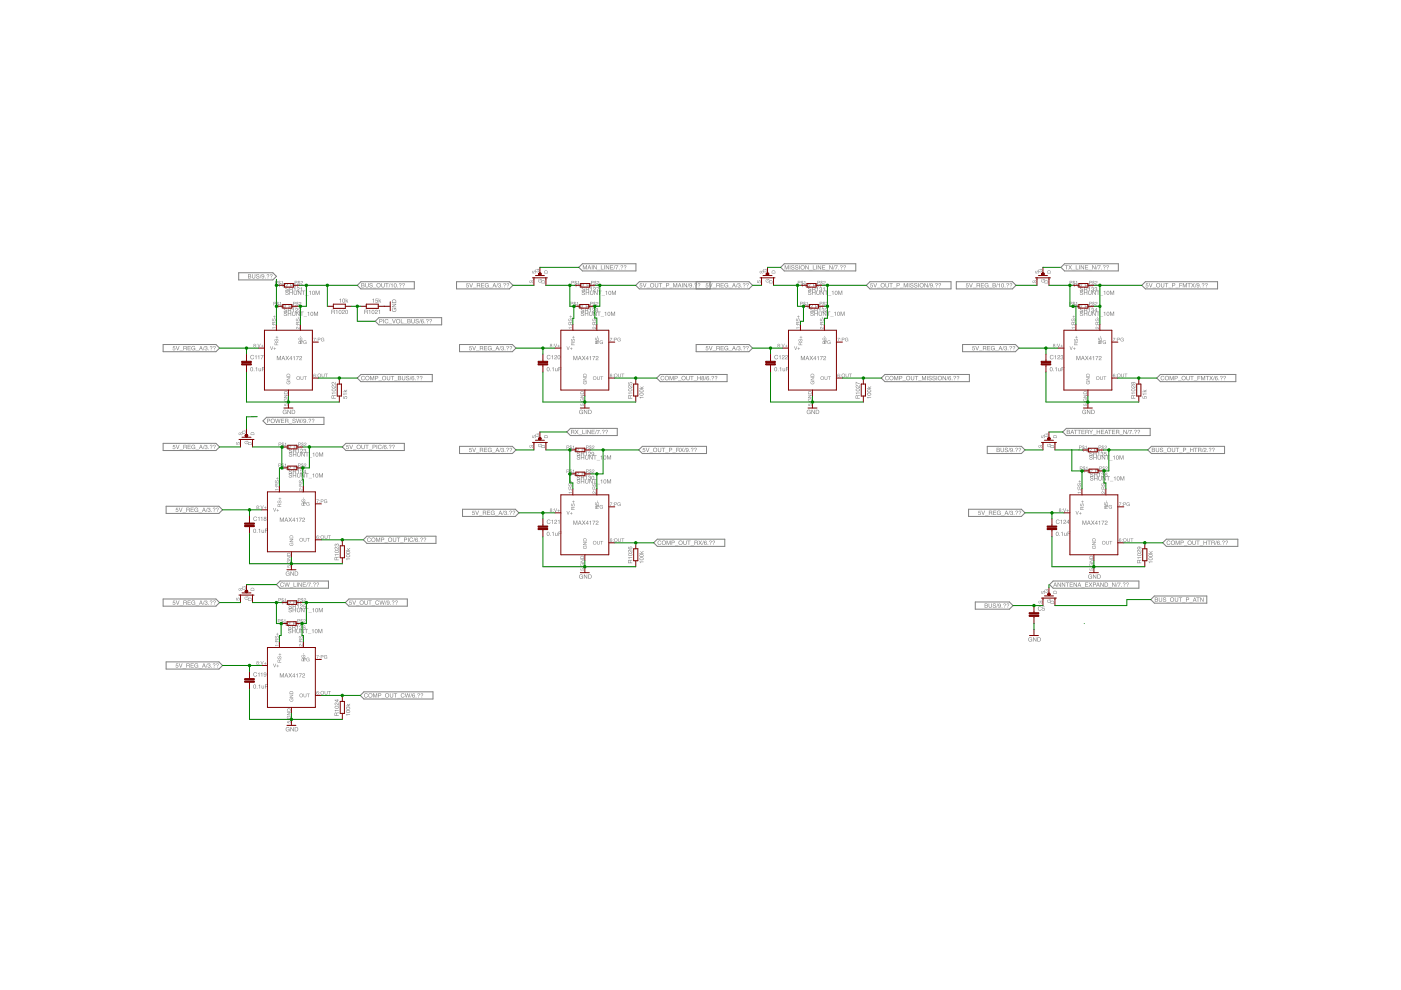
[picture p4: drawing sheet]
<svg xmlns="http://www.w3.org/2000/svg" width="297mm" height="210mm" viewBox="0 0 297 210" stroke-linecap="round" stroke-linejoin="round" font-family="sans-serif">
<g fill="#808080">
<path d="M53.8 112.2a.41 .41 0 0 1 .5 .4 .41 .41 0 0 1-.4 .4l-.2-.4zM53.9 112.2a.33 .33 0 0 0-.1 .4 .33 .33 0 0 0 .3 .2v-.5zM54.5 112.8l.1 .2zM54.8 112.3l.3-.2v.9h-.1v-.6zM55.5 112.3l.2 .6 .3-.6v.7l-.1-.1a.23 .23 0 0 1-.3 .1 .23 .23 0 0 1-.1-.2zM56.2 112.1h.6v.1h-.5v.3h.5l-.5 .1v.4h-.1z" fill-rule="evenodd"/>
<path d="M73.4 118.4h.8v.2h-.6l-.1 .2zM73.4 117.7a.41 .41 0 0 1 .5-.1 .41 .41 0 0 1 .2 .5h-.5zM73.5 117.8a.3 .3 0 0 0 .3 .2 .3 .3 0 0 0 .3-.3zM73.4 117a.41 .41 0 0 1 .5-.1 .41 .41 0 0 1 .2 .5h-.5zM73.5 117.1a.3 .3 0 0 0 .3 .2 .3 .3 0 0 0 .3-.3zM73.6 116.2l.2 .2 .4-.2-.3 .3 .3 .2h-.9l.5-.1z" fill-rule="evenodd"/>
<path d="M60.7 121.3l.4-.1 .3 .2a.36 .36 0 0 0-.5-.1 .36 .36 0 0 0-.2 .4 .36 .36 0 0 0 .5 .2l.1-.2-.3-.1h.4v.5l-.1-.2a.45 .45 0 0 1-.7 0 .45 .45 0 0 1 .1-.6zM61.6 121.2h.1l.5 .7v-.7h.1v.9l-.6-.8v.8h-.1zM62.6 121.3v.7l.5-.2a.37 .37 0 0 0-.1-.4 .37 .37 0 0 0-.4-.1zM62.5 121.2h.3a.45 .45 0 0 1 .4 .4 .45 .45 0 0 1-.4 .5h-.3z" fill-rule="evenodd"/>
<path d="M53.8 145.2a.41 .41 0 0 1 .5 .4 .41 .41 0 0 1-.4 .4l-.2-.4zM53.9 145.2a.33 .33 0 0 0-.1 .4 .33 .33 0 0 0 .3 .2v-.5zM54.5 145.9l.1 .1zM54.8 145.3l.3-.2v.9h-.1v-.6zM55.5 145.3l.2 .6 .3-.6v.7l-.1-.1a.23 .23 0 0 1-.3 .1 .23 .23 0 0 1-.1-.2zM56.2 145.1h.6v.1h-.5v.3h.5l-.5 .1v.4h-.1z" fill-rule="evenodd"/>
<path d="M73.4 151.4h.8v.2h-.6l-.1 .2zM73.4 150.7a.41 .41 0 0 1 .5-.1 .41 .41 0 0 1 .2 .5h-.5zM73.5 150.8a.3 .3 0 0 0 .3 .2 .3 .3 0 0 0 .3-.3zM73.4 150a.41 .41 0 0 1 .5-.1 .41 .41 0 0 1 .2 .5h-.5zM73.5 150.1a.3 .3 0 0 0 .3 .2 .3 .3 0 0 0 .3-.3zM73.6 149.2l.2 .3 .4-.3-.3 .3 .3 .2h-.9l.5-.1z" fill-rule="evenodd"/>
<path d="M60.7 154.3l.4-.1 .3 .2a.36 .36 0 0 0-.5-.1 .36 .36 0 0 0-.2 .4 .36 .36 0 0 0 .5 .2l.1-.2-.3-.1h.4v.5l-.1-.2a.45 .45 0 0 1-.7 0 .45 .45 0 0 1 .1-.6zM61.6 154.2h.1l.5 .7v-.7h.1v.9l-.6-.8v.8h-.1zM62.6 154.3v.7l.5-.2a.37 .37 0 0 0-.1-.4 .37 .37 0 0 0-.4-.1zM62.5 154.2h.3a.45 .45 0 0 1 .4 .4 .45 .45 0 0 1-.4 .5h-.3z" fill-rule="evenodd"/>
<path d="M53.2 77.9a.41 .41 0 0 1 .5 .4 .41 .41 0 0 1-.5 .4l-.1-.4zM53.3 78a.33 .33 0 0 0-.2 .3 .33 .33 0 0 0 .4 .3v-.6zM53.8 78.6l.1 .1zM54.2 78l.3-.2v.9h-.1v-.6zM54.8 78.1l.3 .5 .3-.5v.6l-.1-.1a.23 .23 0 0 1-.3 .1 .23 .23 0 0 1-.2-.2zM55.6 77.8h.6v.1h-.5v.3h.4l-.4 .1v.4h-.1z" fill-rule="evenodd"/>
<path d="M72.7 84l.1 .4h.3a.3 .3 0 0 1 .1-.4 .3 .3 0 0 1 .4 .2 .3 .3 0 0 1-.2 .4v-.1a.19 .19 0 0 0 .1-.3 .19 .19 0 0 0-.3-.1 .19 .19 0 0 0 0 .3l-.5 .1zM72.7 83.5h.9v.1h-.6l-.1 .2zM72.9 82.6l.3 .3 .4-.3-.3 .3 .3 .2h-.9l.5-.1z" fill-rule="evenodd"/>
<path d="M60.1 87l.4-.1 .2 .3a.36 .36 0 0 0-.4-.2 .36 .36 0 0 0-.2 .5 .36 .36 0 0 0 .5 .1v-.2l-.2-.1h.4v.5l-.2-.1a.45 .45 0 0 1-.6-.1 .45 .45 0 0 1 .1-.6zM60.9 86.9h.2l.4 .7v-.7h.2v.9l-.6-.7v.7h-.2zM62 87v.7l.4-.2a.37 .37 0 0 0 0-.4 .37 .37 0 0 0-.4-.1zM61.9 86.9h.3a.45 .45 0 0 1 .4 .4 .45 .45 0 0 1-.4 .5h-.3z" fill-rule="evenodd"/>
<path d="M116.1 77.9a.41 .41 0 0 1 .4 .4 .41 .41 0 0 1-.4 .4l-.2-.4zM116.1 78a.33 .33 0 0 0-.1 .3 .33 .33 0 0 0 .3 .3l.1-.6zM116.7 78.6l.1 .1zM117 78l.4-.2v.9h-.2v-.6zM117.7 78.1l.2 .5 .3-.5v.6l-.1-.1a.23 .23 0 0 1-.2 .1 .23 .23 0 0 1-.2-.2zM118.4 77.8h.6v.1h-.5v.3h.5l-.5 .1v.4h-.1z" fill-rule="evenodd"/>
<path d="M135.6 84.2h.8v.1h-.6l-.1 .2zM135.6 83.4a.41 .41 0 0 1 .5-.1 .41 .41 0 0 1 .2 .5h-.5zM135.7 83.5a.3 .3 0 0 0 .3 .3 .3 .3 0 0 0 .3-.4zM135.6 82.7a.41 .41 0 0 1 .5-.1 .41 .41 0 0 1 .2 .5h-.5zM135.7 82.8a.3 .3 0 0 0 .3 .3 .3 .3 0 0 0 .3-.4zM135.8 81.9l.2 .3 .4-.3-.3 .3 .3 .2h-.9l.6-.1z" fill-rule="evenodd"/>
<path d="M122.9 87l.4-.1 .3 .3a.36 .36 0 0 0-.5-.2 .36 .36 0 0 0-.2 .5 .36 .36 0 0 0 .5 .1l.1-.2-.3-.1h.4v.5l-.1-.1a.45 .45 0 0 1-.7-.1 .45 .45 0 0 1 .1-.6zM123.8 86.9h.1l.5 .7v-.7h.1v.9l-.6-.7v.7h-.1zM124.8 87v.7l.5-.2a.37 .37 0 0 0-.1-.4 .37 .37 0 0 0-.4-.1zM124.7 86.9h.4a.45 .45 0 0 1 .3 .4 .45 .45 0 0 1-.3 .5h-.4z" fill-rule="evenodd"/>
<path d="M116.1 112.8a.41 .41 0 0 1 .4 .4 .41 .41 0 0 1-.4 .4l-.2-.4zM116.1 112.9a.33 .33 0 0 0-.1 .3 .33 .33 0 0 0 .3 .3l.1-.6zM116.7 113.5l.1 .1zM117 112.9l.4-.2v.9h-.2v-.6zM117.7 113l.2 .5 .3-.5v.6l-.1-.1a.23 .23 0 0 1-.2 .1 .23 .23 0 0 1-.2-.2zM118.4 112.7h.6v.1h-.5v.3h.5l-.5 .1v.4h-.1z" fill-rule="evenodd"/>
<path d="M135.6 119.1h.8v.1h-.6l-.1 .2zM135.6 118.3a.41 .41 0 0 1 .5-.1 .41 .41 0 0 1 .2 .5h-.5zM135.7 118.4a.3 .3 0 0 0 .3 .3 .3 .3 0 0 0 .3-.3zM135.6 117.6a.41 .41 0 0 1 .5-.1 .41 .41 0 0 1 .2 .5l-.5 .1zM135.7 117.7a.3 .3 0 0 0 .3 .3 .3 .3 0 0 0 .3-.3zM135.8 116.8l.2 .3 .4-.3-.3 .4 .3 .2h-.9l.6-.1z" fill-rule="evenodd"/>
<path d="M122.9 121.9l.4-.1 .3 .3a.36 .36 0 0 0-.5-.2 .36 .36 0 0 0-.2 .5 .36 .36 0 0 0 .5 .1l.1-.2-.3-.1h.4v.5l-.1-.1a.45 .45 0 0 1-.7 0 .45 .45 0 0 1 .1-.7zM123.8 121.8h.1l.5 .7v-.7h.1v.9l-.6-.7v.7h-.1zM124.8 121.9v.7l.5-.2a.37 .37 0 0 0-.1-.4 .37 .37 0 0 0-.4-.1zM124.7 121.8h.4a.45 .45 0 0 1 .3 .4 .45 .45 0 0 1-.3 .5h-.4z" fill-rule="evenodd"/>
<path d="M164.3 77.9a.41 .41 0 0 1 .5 .4 .41 .41 0 0 1-.5 .4l-.1-.4zM164.4 78a.33 .33 0 0 0-.1 .3 .33 .33 0 0 0 .3 .3v-.6zM164.9 78.6l.2 .1zM165.3 78l.3-.2v.9h-.1v-.6zM165.9 78.1l.3 .5 .3-.5v.6l-.1-.1a.23 .23 0 0 1-.3 .1 .23 .23 0 0 1-.2-.2zM166.7 77.8h.6v.1h-.5v.3h.4l-.4 .1v.4h-.1z" fill-rule="evenodd"/>
<path d="M183.8 84.2h.9v.1h-.6l-.1 .2zM183.9 83.4a.41 .41 0 0 1 .5-.1 .41 .41 0 0 1 .2 .5h-.6zM183.9 83.5a.3 .3 0 0 0 .4 .3 .3 .3 0 0 0 .2-.4zM183.9 82.7a.41 .41 0 0 1 .5-.1 .41 .41 0 0 1 .2 .5h-.6zM183.9 82.8a.3 .3 0 0 0 .4 .3 .3 .3 0 0 0 .2-.4zM184 81.9l.3 .3 .4-.3-.3 .3 .3 .2h-.9l.5-.1z" fill-rule="evenodd"/>
<path d="M171.2 87l.4-.1 .2 .3a.36 .36 0 0 0-.4-.2 .36 .36 0 0 0-.2 .5 .36 .36 0 0 0 .5 .1v-.2l-.2-.1h.4v.5l-.1-.1a.45 .45 0 0 1-.7-.1 .45 .45 0 0 1 .1-.6zM172 86.9h.2l.4 .7v-.7h.2v.9l-.6-.7v.7h-.2zM173.1 87v.7l.4-.2a.37 .37 0 0 0 0-.4 .37 .37 0 0 0-.4-.1zM173 86.9h.3a.45 .45 0 0 1 .4 .4 .45 .45 0 0 1-.4 .5h-.3z" fill-rule="evenodd"/>
<path d="M222.7 77.9a.41 .41 0 0 1 .5 .4 .41 .41 0 0 1-.5 .4l-.1-.4zM222.8 78a.33 .33 0 0 0-.1 .3 .33 .33 0 0 0 .3 .3v-.6zM223.3 78.6l.2 .1zM223.7 78l.3-.2v.9h-.1v-.6zM224.3 78.1l.3 .5 .3-.5v.6l-.1-.1a.23 .23 0 0 1-.3 .1 .23 .23 0 0 1-.2-.2zM225.1 77.8h.6v.1h-.5v.3h.4l-.4 .1v.4h-.1z" fill-rule="evenodd"/>
<path d="M242.2 84l.2 .4h.2a.3 .3 0 0 1 .1-.4 .3 .3 0 0 1 .4 .2 .3 .3 0 0 1-.2 .4v-.1a.19 .19 0 0 0 .1-.3 .19 .19 0 0 0-.3-.1 .19 .19 0 0 0 0 .3l-.5 .1zM242.2 83.5h.9v.1h-.6l-.1 .2zM242.5 82.6l.2 .3 .4-.3-.3 .3 .3 .2h-.9l.5-.1z" fill-rule="evenodd"/>
<path d="M229.6 87l.4-.1 .3 .3a.36 .36 0 0 0-.5-.2 .36 .36 0 0 0-.2 .5 .36 .36 0 0 0 .5 .1l.1-.2-.3-.1h.4v.5l-.1-.1a.45 .45 0 0 1-.7-.1 .45 .45 0 0 1 .1-.6zM230.5 86.9h.1l.5 .7v-.7h.1v.9l-.6-.7v.7h-.1zM231.5 87v.7l.5-.2a.37 .37 0 0 0-.1-.4 .37 .37 0 0 0-.4-.1zM231.4 86.9h.3a.45 .45 0 0 1 .4 .4 .45 .45 0 0 1-.4 .5h-.3z" fill-rule="evenodd"/>
<path d="M72 63.5l.3-.2v.9h-.1v-.6zM72.7 63.3a.41 .41 0 0 1 .5 .4 .41 .41 0 0 1-.5 .5l-.1-.4zM72.8 63.4a.33 .33 0 0 0-.1 .4 .33 .33 0 0 0 .3 .2v-.5zM73.3 63.3l.1 .5 .4-.3-.2 .3 .2 .4-.3-.4-.2 .4z" fill-rule="evenodd"/>
<path d="M78.9 63.5l.4-.2v.9h-.2v-.6zM79.6 63.3h.5l-.4 .1v.3a.3 .3 0 0 1 .4 .1 .3 .3 0 0 1-.2 .4 .3 .3 0 0 1-.3-.3h.1a.19 .19 0 0 0 .3 .1 .19 .19 0 0 0 0-.3 .19 .19 0 0 0-.3 .1zM80.3 63.3l.1 .5 .4-.3-.2 .3 .2 .4-.3-.4-.2 .4z" fill-rule="evenodd"/>
<path d="M83.2 65.4l.2-.1a.36 .36 0 0 0-.2 .5 .36 .36 0 0 0 .5 .2 .36 .36 0 0 0 .2-.5l-.3-.1-.1 .3v-.4h.5l-.1 .1a.45 .45 0 0 1-.1 .7 .45 .45 0 0 1-.6-.1 .45 .45 0 0 1 0-.6zM83.1 64.4h.9l-.7 .6h.7v.1h-.9v-.1l.7-.5h-.7zM83.3 63.7l-.1 .4h.7l-.1-.4zM83.2 63.6l.5-.1 .3 .2v.5h-.9z" fill-rule="evenodd"/>
<path d="M224 112.8a.41 .41 0 0 1 .4 .4 .41 .41 0 0 1-.4 .4l-.2-.4zM224.1 112.9a.33 .33 0 0 0-.2 .3 .33 .33 0 0 0 .4 .3v-.6zM224.6 113.5l.1 .1zM225 112.9l.3-.2v.9h-.1v-.6zM225.6 113l.3 .5 .2-.5v.6l-.1-.1a.23 .23 0 0 1-.2 .1 .23 .23 0 0 1-.2-.2zM226.3 112.7h.7v.1h-.5v.3h.4l-.4 .1v.4h-.2z" fill-rule="evenodd"/>
<path d="M243.5 119.1h.9v.1h-.6l-.1 .2zM243.5 118.3a.41 .41 0 0 1 .6-.1 .41 .41 0 0 1 .2 .5h-.6zM243.6 118.4a.3 .3 0 0 0 .3 .3 .3 .3 0 0 0 .3-.3zM243.5 117.6a.41 .41 0 0 1 .6-.1 .41 .41 0 0 1 .2 .5l-.6 .1zM243.6 117.7a.3 .3 0 0 0 .3 .3 .3 .3 0 0 0 .3-.3zM243.7 116.8l.3 .3 .4-.3-.4 .4 .4 .2h-.9l.5-.1z" fill-rule="evenodd"/>
<path d="M230.8 121.9l.5-.1 .2 .3a.36 .36 0 0 0-.5-.2 .36 .36 0 0 0-.1 .5 .36 .36 0 0 0 .4 .1l.1-.2-.3-.1h.4v.5l-.1-.1a.45 .45 0 0 1-.6 0 .45 .45 0 0 1 0-.7zM231.7 121.8h.2l.4 .7v-.7h.1v.9l-.6-.7v.7h-.1zM232.8 121.9v.7l.4-.2a.37 .37 0 0 0 0-.4 .37 .37 0 0 0-.4-.1zM232.6 121.8h.4a.45 .45 0 0 1 .4 .4 .45 .45 0 0 1-.4 .5h-.4z" fill-rule="evenodd"/>
<path d="M60.6 61.7l.4-.1 .2 .2-.1 .1a.21 .21 0 0 0-.3-.2 .21 .21 0 0 0-.1 .2v.1a.36 .36 0 0 1 .5 .2 .36 .36 0 0 1-.3 .4 .36 .36 0 0 1-.4-.4h.1a.24 .24 0 0 0 .2 .2 .24 .24 0 0 0 .3-.2h-.1a.32 .32 0 0 1-.4-.1 .32 .32 0 0 1 0-.4zM61.4 61.6h.1v.4h.5v-.4h.1v.9h-.1v-.4h-.5v.4h-.1zM62.3 61.6h.1v.6a.23 .23 0 0 0 .2 .2 .23 .23 0 0 0 .3-.2v-.6h.1v.5a.36 .36 0 0 1-.4 .4 .36 .36 0 0 1-.3-.4zM63.2 61.6h.1l.5 .7v-.7h.1v.9l-.6-.7v.7h-.1zM64 61.6h.7l-.3 .1v.8h-.1v-.8zM64.7 62.6l.7 .1zM65.5 61.8l.4-.2v.9h-.1v-.6zM66.3 61.7a.41 .41 0 0 1 .5 .4 .41 .41 0 0 1-.5 .4l-.1-.4zM66.4 61.8a.33 .33 0 0 0-.1 .4 .33 .33 0 0 0 .3 .2v-.6zM66.9 61.6h.2l.2 .8 .3-.8h.2v.9h-.1v-.7l-.3 .7h-.1l-.3-.7v.7h-.1z" fill-rule="evenodd"/>
<path d="M61.3 96l.4-.1 .2 .1-.1 .2a.21 .21 0 0 0-.2-.2 .21 .21 0 0 0-.2 .2 .36 .36 0 0 1 .5 .3 .36 .36 0 0 1-.3 .4 .36 .36 0 0 1-.4-.4h.1a.24 .24 0 0 0 .3 .2 .24 .24 0 0 0 .2-.2l-.1-.1a.32 .32 0 0 1-.3-.1 .32 .32 0 0 1-.1-.3zM62.1 95.9h.1v.4h.5v-.4h.1v.9h-.1v-.4h-.5v.4h-.1zM63 95.9h.1v.6a.23 .23 0 0 0 .3 .2 .23 .23 0 0 0 .2-.2v-.6h.1v.5a.36 .36 0 0 1-.3 .4 .36 .36 0 0 1-.4-.4zM63.9 95.9h.1l.5 .7v-.7h.1v.9l-.6-.7v.7h-.1zM64.7 95.9h.8l-.3 .1v.8h-.2v-.8zM65.5 96.9l.7 .1zM66.3 96.1l.3-.2v.9h-.1v-.6zM67 96a.41 .41 0 0 1 .5 .4 .41 .41 0 0 1-.4 .4l-.2-.4zM67.1 96.1a.33 .33 0 0 0-.1 .3 .33 .33 0 0 0 .3 .3v-.6zM67.6 95.9h.2l.3 .8 .2-.8h.2v.9h-.1v-.7l-.3 .7h-.1l-.2-.7v.7h-.2z" fill-rule="evenodd"/>
<path d="M61.3 100.4l.4-.1 .2 .2-.1 .1a.21 .21 0 0 0-.2-.2 .21 .21 0 0 0-.2 .2v.1a.36 .36 0 0 1 .5 .2 .36 .36 0 0 1-.3 .5 .36 .36 0 0 1-.4-.5h.1a.24 .24 0 0 0 .3 .3 .24 .24 0 0 0 .2-.3h-.1a.32 .32 0 0 1-.4-.1 .32 .32 0 0 1 0-.4zM62.1 100.3h.1v.4h.5v-.4h.1v.9h-.1v-.4h-.5v.4h-.1zM63 100.3h.1v.6a.23 .23 0 0 0 .2 .3 .23 .23 0 0 0 .3-.3v-.6h.1v.5a.36 .36 0 0 1-.4 .5 .36 .36 0 0 1-.3-.5zM63.9 100.3h.1l.5 .8v-.8h.1v.9l-.6-.7v.7h-.1zM64.7 100.3h.7l-.3 .1v.8h-.1v-.8zM65.4 101.3l.7 .1zM66.3 100.5l.3-.1v.8h-.1v-.6zM67 100.4a.41 .41 0 0 1 .5 .4 .41 .41 0 0 1-.5 .4l-.1-.4zM67.1 100.5a.33 .33 0 0 0-.1 .4 .33 .33 0 0 0 .3 .2v-.5zM67.6 100.3h.2l.3 .8 .2-.8h.2v.9h-.1v-.7l-.3 .7h-.1l-.3-.7v.7h-.1z" fill-rule="evenodd"/>
<path d="M61.3 129l.3-.1 .2 .1-.1 .2a.21 .21 0 0 0-.2-.2 .21 .21 0 0 0-.2 .2h.1a.36 .36 0 0 1 .5 .3 .36 .36 0 0 1-.4 .4 .36 .36 0 0 1-.3-.4h.1a.24 .24 0 0 0 .2 .2 .24 .24 0 0 0 .3-.2l-.1-.1a.32 .32 0 0 1-.4-.1 .32 .32 0 0 1 0-.3zM62 128.9h.2v.4h.4v-.4h.2v.9h-.2v-.4h-.4v.4h-.2zM62.9 128.9h.2v.6a.23 .23 0 0 0 .2 .2 .23 .23 0 0 0 .2-.2v-.6h.2v.5a.36 .36 0 0 1-.4 .4 .36 .36 0 0 1-.4-.4zM63.8 128.9h.2l.4 .7v-.7h.2v.9l-.6-.7v.7h-.2zM64.7 128.9h.7l-.3 .1v.8h-.1v-.8zM65.4 129.9l.7 .1zM66.2 129.1l.3-.2v.9h-.1v-.6zM67 129a.41 .41 0 0 1 .4 .4 .41 .41 0 0 1-.4 .4l-.2-.4zM67.1 129a.33 .33 0 0 0-.2 .4 .33 .33 0 0 0 .4 .2v-.5zM67.6 128.9h.2l.2 .8 .3-.8h.1v.9h-.1v-.8l-.2 .8h-.1l-.3-.8v.8h-.1z" fill-rule="evenodd"/>
<path d="M61.2 133.4l.3-.1 .2 .2-.1 .1a.21 .21 0 0 0-.2-.2 .21 .21 0 0 0-.2 .2l.1 .1a.36 .36 0 0 1 .5 .2 .36 .36 0 0 1-.4 .5 .36 .36 0 0 1-.3-.4h.1a.24 .24 0 0 0 .2 .2 .24 .24 0 0 0 .3-.2l-.1-.1a.32 .32 0 0 1-.4-.1 .32 .32 0 0 1 0-.4zM61.9 133.3h.2v.4h.4v-.4h.1v.9h-.1v-.4h-.4v.4h-.2zM62.8 133.3h.2v.6a.23 .23 0 0 0 .2 .3 .23 .23 0 0 0 .2-.3v-.6h.2v.6a.36 .36 0 0 1-.4 .4 .36 .36 0 0 1-.4-.4zM63.7 133.3h.2l.4 .8v-.8h.1v.9l-.5-.7v.7h-.2zM64.6 133.3h.7l-.3 .2v.7h-.1v-.7zM65.3 134.3l.7 .1zM66.1 133.5l.3-.1v.8h-.1v-.6zM66.9 133.4a.41 .41 0 0 1 .4 .4 .41 .41 0 0 1-.4 .4l-.2-.4zM67 133.5a.33 .33 0 0 0-.2 .4 .33 .33 0 0 0 .4 .2v-.5zM67.5 133.3h.2l.2 .8 .3-.8h.1v.9h-.1v-.7l-.2 .7h-.1l-.3-.7v.7h-.1z" fill-rule="evenodd"/>
<path d="M122.4 101.7l.4-.1 .1 .1v.2a.21 .21 0 0 0-.3-.2 .21 .21 0 0 0-.2 .2h.1a.36 .36 0 0 1 .5 .3 .36 .36 0 0 1-.3 .4 .36 .36 0 0 1-.4-.4h.1a.24 .24 0 0 0 .2 .2 .24 .24 0 0 0 .3-.2l-.1-.1a.32 .32 0 0 1-.4-.1 .32 .32 0 0 1 0-.3zM123.2 101.6h.1v.4h.4v-.4h.2v.9h-.2v-.4h-.4v.4h-.1zM124.1 101.6h.1v.6a.23 .23 0 0 0 .2 .2 .23 .23 0 0 0 .2-.2v-.6h.2v.5a.36 .36 0 0 1-.4 .4 .36 .36 0 0 1-.3-.4zM125 101.6h.1l.4 .7v-.7h.2v.9l-.6-.7v.7h-.1zM125.8 101.6h.7l-.3 .1v.8h-.1v-.8zM126.5 102.6l.7 .1zM127.3 101.8l.4-.2v.9h-.2v-.6zM128.1 101.7a.41 .41 0 0 1 .5 .4 .41 .41 0 0 1-.5 .4l-.1-.4zM128.2 101.8a.33 .33 0 0 0-.2 .3 .33 .33 0 0 0 .4 .3v-.6zM128.7 101.6h.2l.2 .8 .3-.8h.2v.9h-.2v-.7l-.2 .7h-.1l-.3-.7v.7h-.1z" fill-rule="evenodd"/>
<path d="M122.4 96.6l.4-.1 .1 .2v.1a.21 .21 0 0 0-.3-.2 .21 .21 0 0 0-.2 .2l.1 .1a.36 .36 0 0 1 .5 .2 .36 .36 0 0 1-.3 .4 .36 .36 0 0 1-.4-.4h.1a.24 .24 0 0 0 .2 .3 .24 .24 0 0 0 .3-.3h-.1a.32 .32 0 0 1-.4-.1 .32 .32 0 0 1 0-.4zM123.2 96.5h.1v.4h.4v-.4h.2v.9h-.2v-.4h-.4v.4h-.1zM124.1 96.5h.1v.6a.23 .23 0 0 0 .2 .2 .23 .23 0 0 0 .2-.2v-.6h.2v.5a.36 .36 0 0 1-.4 .5 .36 .36 0 0 1-.3-.5zM125 96.5h.1l.4 .8v-.8h.2v.9l-.6-.7v.7h-.1zM125.8 96.5h.7l-.3 .1v.8h-.1v-.8zM126.5 97.5l.7 .1zM127.3 96.7l.4-.1v.8h-.2v-.6zM128.1 96.6a.41 .41 0 0 1 .5 .4 .41 .41 0 0 1-.5 .4l-.1-.4zM128.2 96.7a.33 .33 0 0 0-.2 .4 .33 .33 0 0 0 .4 .2v-.5zM128.7 96.5h.2l.2 .8 .3-.8h.2v.9h-.2v-.7l-.2 .7h-.1l-.3-.7v.7h-.1z" fill-rule="evenodd"/>
<path d="M123.2 66.1h.4l.2 .1-.1 .1a.21 .21 0 0 0-.2-.1 .21 .21 0 0 0-.2 .2 .36 .36 0 0 1 .5 .2 .36 .36 0 0 1-.3 .5 .36 .36 0 0 1-.4-.4h.1a.24 .24 0 0 0 .3 .2 .24 .24 0 0 0 .2-.2l-.1-.1a.32 .32 0 0 1-.3-.1 .32 .32 0 0 1-.1-.4zM124 66.1h.1v.3h.5v-.3h.1v.9h-.1v-.4h-.5v.4h-.1zM124.9 66.1h.1v.5a.23 .23 0 0 0 .3 .3 .23 .23 0 0 0 .2-.3v-.5h.1v.5a.36 .36 0 0 1-.3 .4 .36 .36 0 0 1-.4-.4zM125.8 66.1h.1l.5 .7v-.7h.1v.9l-.6-.8v.8h-.1zM126.6 66.1h.8l-.3 .1v.8h-.2v-.8zM127.4 67.1h.7zM128.2 66.3l.3-.2v.9h-.1v-.6zM128.9 66.2a.41 .41 0 0 1 .5 .3 .41 .41 0 0 1-.4 .5l-.2-.4zM129 66.2a.33 .33 0 0 0-.1 .4 .33 .33 0 0 0 .3 .2v-.5zM129.5 66.1h.2l.3 .7 .2-.7h.2v.9h-.1v-.8l-.3 .8h-.1l-.2-.8v.8h-.2z" fill-rule="evenodd"/>
<path d="M123.4 61.7l.4-.1 .2 .2-.1 .1a.21 .21 0 0 0-.2-.2 .21 .21 0 0 0-.2 .2v.1a.36 .36 0 0 1 .5 .2 .36 .36 0 0 1-.3 .4 .36 .36 0 0 1-.4-.4h.1a.24 .24 0 0 0 .3 .3 .24 .24 0 0 0 .2-.3h-.1a.32 .32 0 0 1-.4-.1 .32 .32 0 0 1 0-.4zM124.2 61.6h.1v.4h.5v-.4h.1v.9h-.1v-.4h-.5v.4h-.1zM125.1 61.6h.1v.6a.23 .23 0 0 0 .3 .2 .23 .23 0 0 0 .2-.2v-.6h.1v.5a.36 .36 0 0 1-.3 .5 .36 .36 0 0 1-.4-.5zM126 61.6h.1l.5 .8v-.8h.1v.9l-.6-.7v.7h-.1zM126.8 61.6h.7l-.3 .1v.8h-.1v-.8zM127.6 62.6l.7 .1zM128.4 61.8l.3-.1v.8h-.1v-.6zM129.1 61.7a.41 .41 0 0 1 .5 .4 .41 .41 0 0 1-.4 .4l-.2-.4zM129.2 61.8a.33 .33 0 0 0-.1 .4 .33 .33 0 0 0 .3 .2v-.5zM129.7 61.6h.2l.3 .8 .2-.8h.2v.9h-.1v-.7l-.3 .7h-.1l-.2-.7v.7h-.2z" fill-rule="evenodd"/>
<path d="M171.4 61.7l.4-.1 .2 .2-.1 .1a.21 .21 0 0 0-.2-.2 .21 .21 0 0 0-.2 .2v.1a.36 .36 0 0 1 .5 .2 .36 .36 0 0 1-.3 .4 .36 .36 0 0 1-.4-.4h.1a.24 .24 0 0 0 .3 .2 .24 .24 0 0 0 .2-.2h-.1a.32 .32 0 0 1-.4-.1 .32 .32 0 0 1 0-.4zM172.2 61.6h.1v.4h.5v-.4h.1v.9h-.1v-.4h-.5v.4h-.1zM173.1 61.6h.1v.6a.23 .23 0 0 0 .2 .2 .23 .23 0 0 0 .3-.2v-.6h.1v.5a.36 .36 0 0 1-.4 .4 .36 .36 0 0 1-.3-.4zM174 61.6h.1l.5 .7v-.7h.1v.9l-.6-.7v.7h-.1zM174.8 61.6h.7l-.3 .1v.8h-.1v-.8zM175.5 62.6l.7 .1zM176.4 61.8l.3-.2v.9h-.1v-.6zM177.1 61.7a.41 .41 0 0 1 .5 .4 .41 .41 0 0 1-.5 .4l-.1-.4zM177.2 61.8a.33 .33 0 0 0-.1 .4 .33 .33 0 0 0 .3 .2v-.6zM177.7 61.6h.2l.3 .8 .2-.8h.2v.9h-.1v-.7l-.3 .7h-.1l-.3-.7v.7h-.1z" fill-rule="evenodd"/>
<path d="M171.9 66.1h.4l.2 .1-.1 .1a.21 .21 0 0 0-.2-.2 .21 .21 0 0 0-.2 .3 .36 .36 0 0 1 .5 .2 .36 .36 0 0 1-.3 .5 .36 .36 0 0 1-.4-.4h.1a.24 .24 0 0 0 .3 .2 .24 .24 0 0 0 .2-.2l-.1-.1a.32 .32 0 0 1-.4-.1 .32 .32 0 0 1 0-.4zM172.7 66.1h.1v.3h.5v-.3h.1v.9h-.1v-.5h-.5v.5h-.1zM173.6 66.1h.1v.5a.23 .23 0 0 0 .2 .3 .23 .23 0 0 0 .3-.3v-.5h.1v.5a.36 .36 0 0 1-.4 .4 .36 .36 0 0 1-.3-.4zM174.5 66.1h.1l.5 .7v-.7h.1v.9l-.6-.8v.8h-.1zM175.3 66.1h.7l-.3 .1v.8h-.1v-.8zM176 67.1h.7zM176.9 66.3l.3-.2v.9h-.1v-.7zM177.6 66.1a.41 .41 0 0 1 .5 .4 .41 .41 0 0 1-.5 .5l-.1-.5zM177.7 66.2a.33 .33 0 0 0-.1 .4 .33 .33 0 0 0 .3 .2v-.5zM178.2 66.1h.2l.2 .7 .3-.7h.2v.9h-.1v-.8l-.3 .8h-.1l-.3-.8v.8h-.1z" fill-rule="evenodd"/>
<path d="M229.1 61.7l.3-.1 .2 .2-.1 .1a.21 .21 0 0 0-.2-.2 .21 .21 0 0 0-.2 .2v.1a.36 .36 0 0 1 .5 .2 .36 .36 0 0 1-.3 .4 .36 .36 0 0 1-.4-.4h.2a.24 .24 0 0 0 .2 .2 .24 .24 0 0 0 .2-.2h-.1a.32 .32 0 0 1-.3-.1 .32 .32 0 0 1 0-.4zM229.8 61.6h.1v.4h.5v-.4h.1v.9h-.1v-.4h-.5v.4h-.1zM230.7 61.6h.1v.6a.23 .23 0 0 0 .3 .2 .23 .23 0 0 0 .2-.2v-.6h.1v.5a.36 .36 0 0 1-.3 .4 .36 .36 0 0 1-.4-.4zM231.6 61.6h.2l.4 .7v-.7h.1v.9l-.6-.7v.7h-.1zM232.4 61.6h.8l-.3 .1v.8h-.2v-.8zM233.2 62.6l.7 .1zM234 61.8l.3-.2v.9h-.1v-.6zM234.7 61.7a.41 .41 0 0 1 .5 .4 .41 .41 0 0 1-.4 .4l-.2-.4zM234.8 61.8a.33 .33 0 0 0-.1 .4 .33 .33 0 0 0 .3 .2l.1-.6zM235.4 61.6h.1l.3 .8 .2-.8h.2v.9h-.1v-.7l-.3 .7h-.1l-.2-.7v.7h-.1z" fill-rule="evenodd"/>
<path d="M229.1 66.1h.3l.2 .1-.1 .1a.21 .21 0 0 0-.2-.2 .21 .21 0 0 0-.2 .3 .36 .36 0 0 1 .5 .2 .36 .36 0 0 1-.3 .5 .36 .36 0 0 1-.4-.4h.2a.24 .24 0 0 0 .2 .2 .24 .24 0 0 0 .2-.2l-.1-.1a.32 .32 0 0 1-.3-.1 .32 .32 0 0 1 0-.4zM229.8 66.1h.1v.3h.5v-.3h.1v.9h-.1v-.5h-.5v.5h-.1zM230.7 66.1h.1v.5a.23 .23 0 0 0 .3 .3 .23 .23 0 0 0 .2-.3v-.5h.1v.5a.36 .36 0 0 1-.3 .4 .36 .36 0 0 1-.4-.4zM231.6 66.1h.2l.4 .7v-.7h.1v.9l-.6-.8v.8h-.1zM232.4 66.1h.8l-.3 .1v.8h-.2v-.8zM233.2 67.1h.7zM234 66.3l.3-.2v.9h-.1v-.7zM234.7 66.1a.41 .41 0 0 1 .5 .4 .41 .41 0 0 1-.4 .5l-.2-.5zM234.8 66.2a.33 .33 0 0 0-.1 .4 .33 .33 0 0 0 .3 .2l.1-.5zM235.4 66.1h.1l.3 .7 .2-.7h.2v.9h-.1v-.8l-.3 .8h-.1l-.2-.8v.8h-.1z" fill-rule="evenodd"/>
<path d="M231 96.6l.4-.1 .2 .2-.1 .1a.21 .21 0 0 0-.2-.2 .21 .21 0 0 0-.2 .2v.1a.36 .36 0 0 1 .5 .2 .36 .36 0 0 1-.3 .5 .36 .36 0 0 1-.4-.4h.2a.24 .24 0 0 0 .2 .2 .24 .24 0 0 0 .2-.3h-.1a.32 .32 0 0 1-.3-.1 .32 .32 0 0 1-.1-.4zM231.8 96.5h.1v.4h.5v-.4h.1v.9h-.1v-.4h-.5v.4h-.1zM232.7 96.5h.1v.6a.23 .23 0 0 0 .3 .3 .23 .23 0 0 0 .2-.3v-.6h.1v.5a.36 .36 0 0 1-.3 .5 .36 .36 0 0 1-.4-.5zM233.6 96.5h.2l.4 .8v-.8h.1v.9l-.6-.7v.7h-.1zM234.4 96.5h.8l-.3 .2v.7h-.2v-.7zM235.2 97.5l.7 .1zM236 96.7l.3-.1v.8h-.1v-.6zM236.7 96.6a.41 .41 0 0 1 .5 .4 .41 .41 0 0 1-.4 .4l-.2-.4zM236.8 96.7a.33 .33 0 0 0-.1 .4 .33 .33 0 0 0 .3 .2l.1-.5zM237.4 96.5h.1l.3 .8 .2-.8h.2v.9h-.1v-.7l-.3 .7h-.1l-.2-.7v.7h-.1z" fill-rule="evenodd"/>
<path d="M231.2 101h.4l.2 .1-.1 .1a.21 .21 0 0 0-.2-.1 .21 .21 0 0 0-.2 .2 .36 .36 0 0 1 .5 .2 .36 .36 0 0 1-.3 .5 .36 .36 0 0 1-.4-.4h.1a.24 .24 0 0 0 .3 .2 .24 .24 0 0 0 .2-.2l-.1-.1a.32 .32 0 0 1-.4-.1 .32 .32 0 0 1 0-.4zM232 101h.1v.3h.5v-.3h.1v.9h-.1v-.4h-.5v.4h-.1zM232.9 101h.1v.5a.23 .23 0 0 0 .2 .3 .23 .23 0 0 0 .3-.3v-.5h.1v.5a.36 .36 0 0 1-.4 .4 .36 .36 0 0 1-.3-.4zM233.8 101h.1l.5 .7v-.7h.1v.9l-.6-.8v.8h-.1zM234.6 101h.7l-.3 .1v.8h-.1v-.8zM235.3 102h.7zM236.2 101.2l.3-.2v.9h-.1v-.6zM236.9 101a.41 .41 0 0 1 .5 .4 .41 .41 0 0 1-.5 .5l-.1-.4zM237 101.1a.33 .33 0 0 0-.1 .4 .33 .33 0 0 0 .3 .2v-.5zM237.5 101h.2l.2 .7 .3-.7h.2v.9h-.1v-.8l-.3 .8h-.1l-.3-.8v.8h-.1z" fill-rule="evenodd"/>
<path d="M60.3 66.1h.3l.2 .1-.1 .1a.21 .21 0 0 0-.2-.1 .21 .21 0 0 0-.2 .2h.1a.36 .36 0 0 1 .5 .2 .36 .36 0 0 1-.4 .5 .36 .36 0 0 1-.3-.4h.1a.24 .24 0 0 0 .2 .2 .24 .24 0 0 0 .2-.2l-.1-.1a.32 .32 0 0 1-.3-.1 .32 .32 0 0 1 0-.4zM61 66.1h.1v.3h.5v-.3h.1v.9h-.1v-.4h-.5v.4h-.1zM61.9 66.1h.2v.5a.23 .23 0 0 0 .2 .3 .23 .23 0 0 0 .2-.3v-.5h.1v.5a.36 .36 0 0 1-.3 .4 .36 .36 0 0 1-.4-.4zM62.8 66.1h.2l.4 .7v-.7h.1v.9l-.6-.8v.8h-.1zM63.6 66.1h.8l-.3 .1v.8h-.1v-.8zM64.4 67.1h.7zM65.2 66.3l.3-.2v.9h-.1v-.6zM66 66.2a.41 .41 0 0 1 .4 .3 .41 .41 0 0 1-.4 .5l-.2-.4zM66 66.2a.33 .33 0 0 0-.1 .4 .33 .33 0 0 0 .4 .2v-.5zM66.6 66.1h.1l.3 .7 .3-.7h.1v.9h-.1v-.8l-.2 .8h-.2l-.2-.8v.8h-.1z" fill-rule="evenodd"/>
<path d="M218.1 135.2l.5-.1 .2 .3a.36 .36 0 0 0-.4-.2 .36 .36 0 0 0-.2 .5 .36 .36 0 0 0 .4 .2l.1-.3-.3-.1h.4v.5l-.1-.1a.45 .45 0 0 1-.6 0 .45 .45 0 0 1 0-.7zM219 135.1h.2l.4 .8v-.8h.1v.9l-.6-.7v.7h-.1zM220.1 135.2v.7l.4-.1a.37 .37 0 0 0 0-.5 .37 .37 0 0 0-.4-.1zM219.9 135.1h.4a.45 .45 0 0 1 .4 .5 .45 .45 0 0 1-.4 .4h-.4z" fill-rule="evenodd"/>
<path d="M59.3 109.7h.2l.3 .8 .2-.8h.2v.9h-.1v-.7l-.3 .7h-.1l-.3-.7v.7h-.1zM60.7 109.9l-.1 .4h.2zM60.6 109.7h.2l.3 .9-.2-.2h-.4l-.2 .2zM61.2 109.7l.3 .4 .4-.4-.3 .5 .3 .4-.4-.3-.4 .3 .4-.4zM62.4 109.9l-.3 .4h.3zM62.4 109.8l.1 .5h.1l-.1 .3-.1-.2h-.4zM62.8 109.9l.3-.1v.8h-.1v-.6zM63.4 109.8h.6l-.4 .8h-.1v-.1l.4-.6h-.5zM64.1 109.9a.31 .31 0 0 1 .6 .1 .31 .31 0 0 1-.4 .4l-.1 .1 .5 .1h-.6l.3-.4a.18 .18 0 0 0 .2-.2 .18 .18 0 0 0-.2-.1 .18 .18 0 0 0-.2 .2z" fill-rule="evenodd"/>
<path d="M64.3 106.4h.3a.22 .22 0 0 1 .2 .3 .22 .22 0 0 1-.2 .2h-.2l-.1 .3zM64.4 106.5v.3l.3-.1v-.2zM65 106.5l.4-.1 .2 .3a.29 .29 0 0 0-.4-.2 .29 .29 0 0 0-.1 .4 .29 .29 0 0 0 .4 .1l-.2-.2h.3v.4l-.1-.1a.38 .38 0 0 1-.5 0 .38 .38 0 0 1 0-.6z" fill-rule="evenodd"/>
<path d="M67.1 105.9h.5l-.3 .7-.1-.1 .3-.5zM67.7 106.1l.2 .1zM67.7 106.5l.2 .1zM68 105.9h.4a.22 .22 0 0 1 .2 .2 .22 .22 0 0 1-.2 .2h-.3l-.1 .3zM68.1 106v.2h.4l-.1-.2zM68.8 106l.3-.1 .3 .2a.29 .29 0 0 0-.4-.2 .29 .29 0 0 0-.2 .5 .29 .29 0 0 0 .5 0l-.3-.2h.4v.4l-.1-.1a.38 .38 0 0 1-.6 0 .38 .38 0 0 1 .1-.5z" fill-rule="evenodd"/>
<path d="M59 107v.4h.2v-.4zM59 106.9l.6-.1-.3 .3v.3l.3 .1h-.7zM58.9 106.2l.2-.1-.2 .4h.3a.26 .26 0 0 1 .1-.4 .26 .26 0 0 1 .3 .2 .26 .26 0 0 1-.2 .3 .2 .2 0 0 0 .2-.2 .2 .2 0 0 0-.2-.2l-.1 .1a.27 .27 0 0 1-.1 .4 .27 .27 0 0 1-.3-.1 .27 .27 0 0 1 0-.4zM59.1 105.7h.2l.1-.2v.2l.2 .1h-.2l-.1 .2v-.2z" fill-rule="evenodd"/>
<path d="M58.3 103.7l.8 .1h-.6v.2zM58.5 103.3l.1 .1zM59 103.3l.1 .1zM58.5 102.6l-.1 .4h.3l-.1-.3zM58.4 102.6l.7-.1-.4 .3v.2l.4 .1h-.8zM58.3 101.9l.2-.1-.1 .4h.2a.26 .26 0 0 1 .1-.4 .26 .26 0 0 1 .4 .2 .26 .26 0 0 1-.3 .3h.1a.2 .2 0 0 0 .1-.2 .2 .2 0 0 0-.2-.2v.1a.27 .27 0 0 1-.1 .3 .27 .27 0 0 1-.4 0 .27 .27 0 0 1 0-.4zM58.5 101.4h.3v-.2v.2l.3 .1h-.3v.2v-.2z" fill-rule="evenodd"/>
<path d="M64.1 106.7l-.1 .4h.3v-.4zM64 106.6l.7-.1-.3 .3v.3l.3 .1h-.8zM64 106l.2-.1-.2 .3h.2a.26 .26 0 0 1 .2-.3 .26 .26 0 0 1 .3 .2 .26 .26 0 0 1-.2 .3 .2 .2 0 0 0 .1-.3 .2 .2 0 0 0-.1-.1h-.1a.27 .27 0 0 1-.1 .4 .27 .27 0 0 1-.4-.1 .27 .27 0 0 1 .1-.3zM64.4 105.5l.1 .3z" fill-rule="evenodd"/>
<path d="M63.5 103.6h.2l.4 .4v-.4v.5l-.5-.4-.1 .1 .2 .3-.2-.1zM63.6 103.3l.1 .1zM64 103.3l.1 .1zM63.5 102.6v.4h.2v-.3zM63.5 102.6l.6-.1-.3 .3v.2l.3 .1h-.7zM63.4 101.9l.2-.1-.1 .4h.2a.26 .26 0 0 1 .1-.4 .26 .26 0 0 1 .4 .2 .26 .26 0 0 1-.3 .3h.1a.2 .2 0 0 0 .1-.2 .2 .2 0 0 0-.2-.2l-.1 .1a.27 .27 0 0 1-.1 .3 .27 .27 0 0 1-.3 0 .27 .27 0 0 1 0-.4zM63.8 101.5l.1 .2z" fill-rule="evenodd"/>
<path d="M57.9 107.7l.3 .7 .4-.7-.3 .8zM58.8 107.9l.1 .3h.3h-.3v.3l-.1-.3h-.2h.2z" fill-rule="evenodd"/>
<path d="M54.5 107.4a.13 .13 0 0 0 .2 0 .13 .13 0 0 0-.2 0zM54.5 107.7a.15 .15 0 0 0 .3 0 .15 .15 0 0 0-.3 0zM54.4 107.2a.21 .21 0 0 1 .4 0 .21 .21 0 0 1-.1 .3 .23 .23 0 0 1 .1 .4 .23 .23 0 0 1-.4 0 .23 .23 0 0 1 .1-.4zM55 107.4l.1 .1zM55 107.8l.1 .1zM55.2 107.2l.4 .6 .3-.6-.3 .7zM56.2 107.4l.1 .2h.2l-.2 .1v.2l-.1-.2h-.2l.2-.1z" fill-rule="evenodd"/>
<path d="M63.5 114.4a.4 .4 0 0 1 .8 0 .4 .4 0 0 1-.8 0zM63.6 114.4a.3 .3 0 0 0 .6 0 .3 .3 0 0 0-.6 0zM64.4 114.1l.1 .4a.2 .2 0 0 0 .2 .3 .2 .2 0 0 0 .2-.3v-.4l.1 .4a.3 .3 0 0 1-.3 .3 .3 .3 0 0 1-.3-.3zM65.1 114.1h.6l-.3 .1v.6l-.1-.6z" fill-rule="evenodd"/>
<path d="M67.2 113.6l.3-.1 .1 .2-.3-.1-.1 .3a.26 .26 0 0 1 .4 0 .26 .26 0 0 1-.2 .4 .26 .26 0 0 1-.3-.2zM67.2 114a.16 .16 0 0 0 .3 0 .16 .16 0 0 0-.3 0zM67.7 113.7l.2 .1zM67.7 114.1l.2 .2zM68 113.9a.39 .39 0 0 1 .7 0 .39 .39 0 0 1-.7 0zM68.1 113.9a.29 .29 0 0 0 .5 0 .29 .29 0 0 0-.5 0zM68.8 113.5l.1 .5a.2 .2 0 0 0 .2 .2 .2 .2 0 0 0 .2-.2v-.5l.1 .4a.3 .3 0 0 1-.3 .4 .3 .3 0 0 1-.3-.4zM69.5 113.5h.6l-.2 .1v.7l-.1-.7z" fill-rule="evenodd"/>
<path d="M61.5 115.1h.1a.29 .29 0 0 0-.1 .4 .29 .29 0 0 0 .4 .1 .29 .29 0 0 0 .1-.4l-.2 .2v-.3h.4l-.1 .1a.38 .38 0 0 1-.1 .5 .38 .38 0 0 1-.5 0 .38 .38 0 0 1 0-.6zM61.4 114.3h.8l-.7 .5 .7 .1h-.8l.6-.5zM61.6 113.7l-.1 .3h.6l-.1-.3zM61.5 113.6l.4-.1 .2 .2 .1 .4h-.8z" fill-rule="evenodd"/>
<path d="M60.9 119.9l.1 .3h.2a.26 .26 0 0 1 .1-.3 .26 .26 0 0 1 .3 .1 .26 .26 0 0 1-.2 .4v-.1a.16 .16 0 0 0 .1-.3 .16 .16 0 0 0-.3 0 .16 .16 0 0 0 .1 .3h-.4zM61.1 119.6l.1 .1zM61.5 119.6l.1 .1zM60.9 118.8h.2a.29 .29 0 0 0-.2 .4 .29 .29 0 0 0 .4 .1 .29 .29 0 0 0 .1-.4l-.2 .2v-.3h.4l-.1 .1a.38 .38 0 0 1 0 .5 .38 .38 0 0 1-.6 0 .38 .38 0 0 1 0-.6zM60.8 118h.8l-.6 .5 .6 .1h-.8l.7-.5zM61 117.4l-.1 .3h.6l-.1-.3zM61 117.3l.3-.1 .3 .2v.4h-.8z" fill-rule="evenodd"/>
<path d="M53.8 109.7l.5-.2 .2 .3a.35 .35 0 0 0-.5-.2 .35 .35 0 0 0-.1 .5 .35 .35 0 0 0 .4 .2l.2-.2a.4 .4 0 0 1-.5 .4 .4 .4 0 0 1-.3-.5zM54.7 109.7l.3-.1v.8h-.1v-.6zM55.3 109.7l.3-.1v.8h-.1v-.6zM56 109.8a.15 .15 0 0 0 .3 0 .15 .15 0 0 0-.3 0zM56 110.2a.2 .2 0 0 0 .4 0 .2 .2 0 0 0-.4 0zM56 109.6a.25 .25 0 0 1 .4 0 .25 .25 0 0 1-.1 .4 .27 .27 0 0 1 .1 .4 .27 .27 0 0 1-.4 0 .27 .27 0 0 1 0-.4z" fill-rule="evenodd"/>
<path d="M71.1 118.2l-.1 .5h.3v-.5zM71 118.1l.4 .1 .4-.2v.2h-.3l-.1 .2v.3h.4v.1h-.9zM71 117.5h.8v.2h-.6l-.1 .2zM71 116.8a.41 .41 0 0 1 .5-.2 .41 .41 0 0 1 .2 .6h-.5zM71.1 116.9a.3 .3 0 0 0 .3 .2 .3 .3 0 0 0 .3-.3zM71 116a.4 .4 0 0 1 .6 .4h.1l.1-.4v.6l-.4-.4a.18 .18 0 0 0-.2-.1 .18 .18 0 0 0-.2 .2 .18 .18 0 0 0 .3 .1v.1l-.3-.1zM71 115.4h.4a.29 .29 0 0 1 .5 .1 .29 .29 0 0 1-.3 .4v-.1a.18 .18 0 0 0 .1-.3 .18 .18 0 0 0-.3 0l-.1 .1-.1-.2a.17 .17 0 0 0-.1 .2 .17 .17 0 0 0 .1 .1v.1l-.2-.1z" fill-rule="evenodd"/>
<path d="M59.3 142.7h.2l.3 .8 .2-.8h.2v.9h-.1v-.7l-.3 .7h-.1l-.3-.7v.7h-.1zM60.7 142.9l-.1 .4h.2zM60.6 142.7h.2l.3 .9-.2-.2h-.4l-.2 .2zM61.2 142.7l.3 .4 .4-.4-.3 .5 .3 .4-.4-.3-.4 .3 .4-.4zM62.4 142.9l-.3 .4h.3zM62.4 142.8l.1 .5h.1l-.1 .3-.1-.2h-.4zM62.8 142.9l.3-.1v.8h-.1v-.6zM63.4 142.8h.6l-.4 .8h-.1v-.1l.4-.6h-.5zM64.1 142.9a.31 .31 0 0 1 .6 .1 .31 .31 0 0 1-.4 .4l-.1 .1 .5 .1h-.6l.3-.4a.18 .18 0 0 0 .2-.2 .18 .18 0 0 0-.2-.1 .18 .18 0 0 0-.2 .2z" fill-rule="evenodd"/>
<path d="M64.3 139.5h.3a.22 .22 0 0 1 .2 .2 .22 .22 0 0 1-.2 .2h-.2l-.1 .3zM64.4 139.5v.3l.3-.1v-.1zM65 139.5l.4-.1 .2 .3a.29 .29 0 0 0-.4-.2 .29 .29 0 0 0-.1 .4 .29 .29 0 0 0 .4 .1l-.2-.2h.3v.4l-.1-.1a.38 .38 0 0 1-.5 0 .38 .38 0 0 1 0-.6z" fill-rule="evenodd"/>
<path d="M67.1 138.9h.5l-.3 .8-.1-.2 .3-.5zM67.7 139.1l.2 .1zM67.7 139.5l.2 .2zM68 138.9h.4a.22 .22 0 0 1 .2 .2 .22 .22 0 0 1-.2 .2h-.3l-.1 .4zM68.1 139v.2h.4l-.1-.2zM68.8 139l.3-.1 .3 .2a.29 .29 0 0 0-.4-.2 .29 .29 0 0 0-.2 .5 .29 .29 0 0 0 .5 0l-.3-.2h.4v.5l-.1-.1a.38 .38 0 0 1-.6-.1 .38 .38 0 0 1 .1-.5z" fill-rule="evenodd"/>
<path d="M59 140v.4h.2v-.4zM59 139.9l.6-.1-.3 .3v.3l.3 .1h-.7zM58.9 139.2h.2l-.2 .3h.3a.26 .26 0 0 1 .1-.4 .26 .26 0 0 1 .3 .2 .26 .26 0 0 1-.2 .3 .2 .2 0 0 0 .2-.2 .2 .2 0 0 0-.2-.2l-.1 .1a.27 .27 0 0 1-.1 .4 .27 .27 0 0 1-.3-.1 .27 .27 0 0 1 0-.4zM59.1 138.7h.2l.1-.2v.2l.2 .1h-.2l-.1 .2v-.2z" fill-rule="evenodd"/>
<path d="M58.3 136.7l.8 .1h-.6v.2zM58.5 136.3l.1 .1zM59 136.3l.1 .1zM58.5 135.7l-.1 .3h.3l-.1-.3zM58.4 135.6l.7-.1-.4 .3v.2l.4 .1h-.8zM58.3 134.9l.2-.1-.1 .4h.2a.26 .26 0 0 1 .1-.4 .26 .26 0 0 1 .4 .2 .26 .26 0 0 1-.3 .3h.1a.2 .2 0 0 0 .1-.2 .2 .2 0 0 0-.2-.2v.1a.27 .27 0 0 1-.1 .4 .27 .27 0 0 1-.4-.1 .27 .27 0 0 1 0-.4zM58.5 134.4h.3v-.2v.2l.3 .1h-.3v.2v-.2z" fill-rule="evenodd"/>
<path d="M64.1 139.7l-.1 .4h.3v-.4zM64 139.6h.7l-.3 .2v.3l.3 .1h-.8zM64 139l.2-.1-.2 .3h.2a.26 .26 0 0 1 .2-.3 .26 .26 0 0 1 .3 .2 .26 .26 0 0 1-.2 .3 .2 .2 0 0 0 .1-.3 .2 .2 0 0 0-.1-.1h-.1a.27 .27 0 0 1-.1 .4 .27 .27 0 0 1-.4-.1 .27 .27 0 0 1 .1-.3zM64.4 138.5l.1 .3z" fill-rule="evenodd"/>
<path d="M63.5 136.6h.2l.4 .4v-.4v.5l-.5-.4-.1 .1 .2 .3-.2-.1zM63.6 136.3l.1 .1zM64 136.3l.1 .1zM63.5 135.7v.3h.2v-.3zM63.5 135.6l.6-.1-.3 .3v.2l.3 .1h-.7zM63.4 134.9l.2-.1-.1 .4h.2a.26 .26 0 0 1 .1-.4 .26 .26 0 0 1 .4 .2 .26 .26 0 0 1-.3 .3h.1a.2 .2 0 0 0 .1-.2 .2 .2 0 0 0-.2-.2l-.1 .1a.27 .27 0 0 1-.1 .4 .27 .27 0 0 1-.3-.1 .27 .27 0 0 1 0-.4zM63.8 134.5l.1 .2z" fill-rule="evenodd"/>
<path d="M57.9 140.7l.3 .7 .4-.7-.3 .8zM58.8 140.9l.1 .3h.3l-.3 .1v.2l-.1-.2h-.2l.2-.1z" fill-rule="evenodd"/>
<path d="M54.5 140.4a.13 .13 0 0 0 .2 0 .13 .13 0 0 0-.2 0zM54.5 140.7a.15 .15 0 0 0 .3 0 .15 .15 0 0 0-.3 0zM54.4 140.2a.21 .21 0 0 1 .4 0 .21 .21 0 0 1-.1 .3 .23 .23 0 0 1 .1 .4 .23 .23 0 0 1-.4 0 .23 .23 0 0 1 .1-.4zM55 140.4l.1 .1zM55 140.8l.1 .1zM55.2 140.2l.4 .6 .3-.6-.3 .7zM56.2 140.4l.1 .2h.2l-.2 .1v.2l-.1-.2h-.2l.2-.1z" fill-rule="evenodd"/>
<path d="M63.5 147.5a.4 .4 0 0 1 .8 0 .4 .4 0 0 1-.8 0zM63.6 147.4a.3 .3 0 0 0 .6 0 .3 .3 0 0 0-.6 0zM64.4 147.1l.1 .4a.2 .2 0 0 0 .2 .3 .2 .2 0 0 0 .2-.3v-.4l.1 .4a.3 .3 0 0 1-.3 .3 .3 .3 0 0 1-.3-.3zM65.1 147.1h.6l-.3 .1v.6l-.1-.6z" fill-rule="evenodd"/>
<path d="M67.2 146.6l.3-.1 .1 .2-.3-.1-.1 .3a.26 .26 0 0 1 .4 0 .26 .26 0 0 1-.2 .4 .26 .26 0 0 1-.3-.2zM67.2 147a.16 .16 0 0 0 .3 0 .16 .16 0 0 0-.3 0zM67.7 146.7l.2 .1zM67.7 147.2l.2 .1zM68 146.9a.39 .39 0 0 1 .7 0 .39 .39 0 0 1-.7 0zM68.1 146.9a.29 .29 0 0 0 .5 0 .29 .29 0 0 0-.5 0zM68.8 146.5l.1 .5a.2 .2 0 0 0 .2 .2 .2 .2 0 0 0 .2-.2v-.5l.1 .4a.3 .3 0 0 1-.3 .4 .3 .3 0 0 1-.3-.4zM69.5 146.5h.6l-.2 .1v.7l-.1-.7z" fill-rule="evenodd"/>
<path d="M61.5 148.1h.1a.29 .29 0 0 0-.1 .4 .29 .29 0 0 0 .4 .1 .29 .29 0 0 0 .1-.4l-.2 .2v-.3h.4l-.1 .1a.38 .38 0 0 1-.1 .5 .38 .38 0 0 1-.5 0 .38 .38 0 0 1 0-.6zM61.4 147.3h.8l-.7 .5 .7 .1h-.8l.6-.5zM61.6 146.7l-.1 .3h.6l-.1-.3zM61.5 146.6l.4-.1 .2 .2 .1 .4h-.8z" fill-rule="evenodd"/>
<path d="M60.9 152.9l.1 .3h.2a.26 .26 0 0 1 .1-.3 .26 .26 0 0 1 .3 .1 .26 .26 0 0 1-.2 .4v-.1a.16 .16 0 0 0 .1-.3 .16 .16 0 0 0-.3 0 .16 .16 0 0 0 .1 .3h-.4zM61.1 152.6l.1 .1zM61.5 152.6l.1 .1zM60.9 151.8h.2a.29 .29 0 0 0-.2 .4 .29 .29 0 0 0 .4 .1 .29 .29 0 0 0 .1-.4l-.2 .2v-.3h.4l-.1 .1a.38 .38 0 0 1 0 .5 .38 .38 0 0 1-.6 0 .38 .38 0 0 1 0-.6zM60.8 151h.8l-.6 .5 .6 .1h-.8l.7-.5zM61 150.4l-.1 .3h.6l-.1-.3zM61 150.3l.3-.1 .3 .2v.4h-.8z" fill-rule="evenodd"/>
<path d="M52 126.5h.1a.29 .29 0 0 0-.2 .4 .29 .29 0 0 0 .4 .1 .29 .29 0 0 0 .1-.4l-.2 .2v-.3h.4l-.1 .1a.38 .38 0 0 1 0 .5 .38 .38 0 0 1-.5 0 .38 .38 0 0 1 0-.6z" fill-rule="evenodd"/>
<path d="M51.4 124.4l.2-.1a.29 .29 0 0 0-.2 .4 .29 .29 0 0 0 .4 .1 .29 .29 0 0 0 .1-.4l-.2 .2v-.3h.4l-.1 .1a.38 .38 0 0 1-.1 .5 .38 .38 0 0 1-.5 0 .38 .38 0 0 1 0-.5z" fill-rule="evenodd"/>
<path d="M53.3 124.8l-.1 .3h.6l-.1-.3zM53.3 124.7l.3-.1 .3 .2v.4h-.8z" fill-rule="evenodd"/>
<path d="M52.8 126.9l-.1 .4h.6l-.1-.4zM52.7 126.8l.4-.1 .2 .2v.5h-.7z" fill-rule="evenodd"/>
<path d="M50.6 124.8l.2-.1-.1 .4h.2a.26 .26 0 0 1 .1-.4 .26 .26 0 0 1 .4 .2 .26 .26 0 0 1-.3 .3h.1a.2 .2 0 0 0 .1-.2 .2 .2 0 0 0-.2-.2v.1a.27 .27 0 0 1-.1 .3 .27 .27 0 0 1-.4-.1 .27 .27 0 0 1 0-.3z" fill-rule="evenodd"/>
<path d="M50.1 126.8l.2-.1-.2 .4h.2a.26 .26 0 0 1 .2-.4 .26 .26 0 0 1 .3 .2 .26 .26 0 0 1-.2 .3 .2 .2 0 0 0 .2-.2 .2 .2 0 0 0-.2-.2l-.1 .1a.27 .27 0 0 1-.1 .4 .27 .27 0 0 1-.4-.1 .27 .27 0 0 1 .1-.4z" fill-rule="evenodd"/>
<path d="M53.8 142.7l.5-.2 .2 .3a.35 .35 0 0 0-.5-.2 .35 .35 0 0 0-.1 .5 .35 .35 0 0 0 .4 .2l.2-.2a.4 .4 0 0 1-.5 .4 .4 .4 0 0 1-.3-.5zM54.7 142.7l.3-.1v.8h-.1v-.6zM55.3 142.7l.3-.1v.8h-.1v-.6zM56 142.7a.37 .37 0 0 1 .5 .3 .37 .37 0 0 1-.6 .3l.3 .1 .2-.4a.28 .28 0 0 1-.4 .1 .28 .28 0 0 1 0-.4zM56 142.9a.2 .2 0 0 0 .4 0 .2 .2 0 0 0-.4 0z" fill-rule="evenodd"/>
<path d="M71.1 151.2l-.1 .5h.3v-.5zM71 151.1l.4 .1 .4-.2v.2h-.3l-.1 .2v.3h.4v.1h-.9zM71 150.5h.8v.2h-.6l-.1 .2zM71 149.8a.41 .41 0 0 1 .5-.1 .41 .41 0 0 1 .2 .5h-.5zM71.1 149.9a.3 .3 0 0 0 .3 .2 .3 .3 0 0 0 .3-.3zM71 149a.4 .4 0 0 1 .6 .4h.1l.1-.4v.6l-.4-.4a.18 .18 0 0 0-.2-.1 .18 .18 0 0 0-.2 .2 .18 .18 0 0 0 .3 .1v.1l-.3-.1zM71.1 148.5l.4 .3v-.3zM70.9 148.4h.6l.1-.1 .2 .2h-.2l-.1 .4z" fill-rule="evenodd"/>
<path d="M58.7 75.5h.2l.2 .7 .3-.7h.2v.9h-.2v-.8l-.2 .8h-.1l-.3-.8v.8h-.1zM60.1 75.6l-.2 .4h.3zM60 75.5h.1l.4 .9-.3-.3h-.3l-.2 .3zM60.5 75.5l.4 .3 .4-.3-.3 .4 .3 .5-.4-.4-.4 .4 .3-.5zM61.7 75.7l-.3 .3h.3zM61.7 75.5l.1 .5h.2l-.2 .4-.1-.3h-.4zM62.1 75.7l.3-.2v.9h-.1v-.7zM62.7 75.5h.7l-.4 .9h-.1v-.2l.3-.6h-.5zM63.5 75.6a.31 .31 0 0 1 .5 .1 .31 .31 0 0 1-.3 .4l-.1 .2 .4 .1h-.6l.4-.5a.18 .18 0 0 0 .1-.2 .18 .18 0 0 0-.2-.1 .18 .18 0 0 0-.1 .2z" fill-rule="evenodd"/>
<path d="M63.6 72.2h.4a.22 .22 0 0 1 .2 .2 .22 .22 0 0 1-.2 .2h-.3l-.1 .3zM63.7 72.3v.2h.4l-.1-.2zM64.4 72.3l.3-.1 .3 .2a.29 .29 0 0 0-.4-.2 .29 .29 0 0 0-.2 .4 .29 .29 0 0 0 .5 .1l-.2-.2h.3v.4l-.1-.1a.38 .38 0 0 1-.6 0 .38 .38 0 0 1 .1-.5z" fill-rule="evenodd"/>
<path d="M66.4 71.6h.6l-.3 .8-.1-.2 .3-.5zM67.1 71.8l.1 .1zM67.1 72.3l.1 .1zM67.4 71.6h.3a.22 .22 0 0 1 .2 .2 .22 .22 0 0 1-.2 .2h-.2l-.1 .4zM67.5 71.7v.3l.3-.1v-.2zM68.1 71.7l.4-.1 .2 .2a.29 .29 0 0 0-.4-.1 .29 .29 0 0 0-.1 .4 .29 .29 0 0 0 .4 .1l-.2-.2h.3v.4l-.1-.1a.38 .38 0 0 1-.5 0 .38 .38 0 0 1 0-.6z" fill-rule="evenodd"/>
<path d="M58.4 72.7l-.1 .4h.3l-.1-.4zM58.3 72.6l.7-.1-.3 .3v.3l.3 .1h-.8zM58.3 72l.2-.1-.2 .3h.2a.26 .26 0 0 1 .2-.3 .26 .26 0 0 1 .3 .2 .26 .26 0 0 1-.3 .3h.1a.2 .2 0 0 0 .1-.3 .2 .2 0 0 0-.2-.1 .27 .27 0 0 1-.1 .4 .27 .27 0 0 1-.4-.1 .27 .27 0 0 1 .1-.3zM58.4 71.4h.3l.1-.2v.2l.2 .1h-.2l-.1 .3v-.3z" fill-rule="evenodd"/>
<path d="M57.7 69.5l.7 .1h-.5l-.1 .1zM57.9 69l.1 .1zM58.3 69l.1 .1zM57.8 68.4v.4h.2v-.4zM57.8 68.3l.6-.1-.3 .3v.3l.3 .1h-.7zM57.7 67.6h.2l-.2 .3h.3a.26 .26 0 0 1 .1-.4 .26 .26 0 0 1 .3 .2 .26 .26 0 0 1-.2 .3 .2 .2 0 0 0 .2-.2 .2 .2 0 0 0-.2-.2l-.1 .1a.27 .27 0 0 1-.1 .4 .27 .27 0 0 1-.3-.1 .27 .27 0 0 1 0-.4zM57.9 67.1h.2l.1-.2v.2l.2 .1h-.2l-.1 .2v-.2z" fill-rule="evenodd"/>
<path d="M63.5 72.4l-.1 .4h.3l-.1-.4zM63.4 72.3h.7l-.4 .3v.2l.4 .1h-.8zM63.3 71.7l.2-.1-.1 .4h.2a.26 .26 0 0 1 .1-.4 .26 .26 0 0 1 .4 .2 .26 .26 0 0 1-.3 .3h.1a.2 .2 0 0 0 .1-.2 .2 .2 0 0 0-.2-.2v.1a.27 .27 0 0 1-.1 .3 .27 .27 0 0 1-.4-.1 .27 .27 0 0 1 0-.3zM63.7 71.2l.1 .3z" fill-rule="evenodd"/>
<path d="M62.8 69.3h.3l.3 .4 .1-.4v.5l-.5-.4-.1 .1 .1 .3-.1-.1zM63 69l.1 .1zM63.4 69l.1 .1zM62.9 68.4l-.1 .4h.3v-.4zM62.8 68.3l.7-.1-.3 .3v.3l.3 .1h-.8zM62.8 67.6h.2l-.2 .3h.2a.26 .26 0 0 1 .2-.4 .26 .26 0 0 1 .3 .2 .26 .26 0 0 1-.2 .3 .2 .2 0 0 0 .1-.2 .2 .2 0 0 0-.1-.2l-.1 .1a.27 .27 0 0 1-.1 .4 .27 .27 0 0 1-.4-.1 .27 .27 0 0 1 .1-.4zM63.2 67.2l.1 .2z" fill-rule="evenodd"/>
<path d="M57.3 73.4l.3 .7 .3-.7-.3 .8zM58.2 73.7l.1 .2h.2l-.2 .1v.2l-.1-.2h-.2l.2-.1z" fill-rule="evenodd"/>
<path d="M53.8 73.1a.15 .15 0 0 0 .3 0 .15 .15 0 0 0-.3 0zM53.8 73.4a.15 .15 0 0 0 .3 0 .15 .15 0 0 0-.3 0zM53.8 73a.21 .21 0 0 1 .3-.1 .21 .21 0 0 1 0 .3 .23 .23 0 0 1 .1 .4 .23 .23 0 0 1-.4 0 .23 .23 0 0 1 0-.4zM54.4 73.1l.1 .1zM54.4 73.5l.1 .1zM54.6 72.9l.3 .6 .4-.6-.3 .7zM55.5 73.1l.1 .2h.3l-.3 .1v.2l-.1-.2h-.2l.2-.1z" fill-rule="evenodd"/>
<path d="M62.9 80.2a.39 .39 0 0 1 .7 0 .39 .39 0 0 1-.7 0zM63 80.2a.29 .29 0 0 0 .5 0 .29 .29 0 0 0-.5 0zM63.7 79.8l.1 .5a.2 .2 0 0 0 .2 .2 .2 .2 0 0 0 .2-.2v-.5l.1 .4a.3 .3 0 0 1-.3 .4 .3 .3 0 0 1-.3-.4zM64.4 79.8h.6l-.2 .1v.6l-.1-.6z" fill-rule="evenodd"/>
<path d="M66.6 79.3h.2l.1 .1-.3-.1-.1 .3a.26 .26 0 0 1 .4 .1 .26 .26 0 0 1-.1 .3 .26 .26 0 0 1-.3-.2zM66.6 79.8a.16 .16 0 0 0 .3 0 .16 .16 0 0 0-.3 0zM67.1 79.4l.1 .2zM67.1 79.9l.1 .1zM67.3 79.6a.4 .4 0 0 1 .8 0 .4 .4 0 0 1-.8 0zM67.4 79.6a.3 .3 0 0 0 .6 0 .3 .3 0 0 0-.6 0zM68.2 79.2l.1 .5a.2 .2 0 0 0 .2 .2 .2 .2 0 0 0 .2-.2v-.5l.1 .5a.3 .3 0 0 1-.3 .3 .3 .3 0 0 1-.3-.3zM68.9 79.2h.6l-.3 .1v.7l-.1-.7z" fill-rule="evenodd"/>
<path d="M60.9 80.9l.1-.1a.29 .29 0 0 0-.2 .4 .29 .29 0 0 0 .4 .1 .29 .29 0 0 0 .1-.4l-.2 .2v-.3h.4l-.1 .1a.38 .38 0 0 1 0 .5 .38 .38 0 0 1-.5 0 .38 .38 0 0 1 0-.5zM60.8 80h.7l-.6 .5 .6 .1h-.7l.6-.5zM60.9 79.4v.4h.5v-.4zM60.9 79.3l.4-.1 .2 .2v.5h-.7z" fill-rule="evenodd"/>
<path d="M60.2 85.6l.1 .3 .2 .1a.26 .26 0 0 1 .2-.4 .26 .26 0 0 1 .3 .2 .26 .26 0 0 1-.2 .3v-.1a.16 .16 0 0 0 .1-.3 .16 .16 0 0 0-.3 0 .16 .16 0 0 0 0 .3h-.4zM60.4 85.3l.1 .1zM60.9 85.3l.1 .1zM60.3 84.6l.1-.1a.29 .29 0 0 0-.1 .4 .29 .29 0 0 0 .4 .1 .29 .29 0 0 0 .1-.4l-.2 .2v-.3h.4l-.1 .1a.38 .38 0 0 1-.1 .5 .38 .38 0 0 1-.5 0 .38 .38 0 0 1 0-.5zM60.2 83.7h.8l-.6 .5 .6 .1h-.8l.6-.5zM60.4 83.1l-.1 .4h.6l-.1-.4zM60.3 83l.4-.1 .2 .2 .1 .5h-.8z" fill-rule="evenodd"/>
<path d="M53.2 75.4l.4-.1 .3 .2a.35 .35 0 0 0-.5-.1 .35 .35 0 0 0-.2 .4 .35 .35 0 0 0 .5 .2l.2-.2a.4 .4 0 0 1-.5 .4 .4 .4 0 0 1-.3-.5zM54 75.5l.4-.2v.9h-.2v-.7zM54.6 75.5l.4-.2v.9h-.2v-.7zM55.3 75.3h.6l-.4 .9h-.1v-.2l.3-.6h-.4z" fill-rule="evenodd"/>
<path d="M70.5 83.9l-.1 .5h.3v-.4zM70.4 83.8l.3 .1 .5-.1v.1h-.3l-.1 .2v.3h.4v.1h-.9zM70.3 83.3h.9v.1h-.6l-.1 .2zM70.4 82.5a.41 .41 0 0 1 .5-.1 .41 .41 0 0 1 .2 .5h-.6zM70.4 82.6a.3 .3 0 0 0 .4 .3 .3 .3 0 0 0 .2-.4zM70.4 81.7a.4 .4 0 0 1 .6 .4l.1 .1 .1-.5v.6l-.4-.3a.18 .18 0 0 0-.2-.2 .18 .18 0 0 0-.2 .2 .18 .18 0 0 0 .2 .1v.2l-.3-.2zM70.4 81a.4 .4 0 0 1 .6 .4l.1 .1 .1-.5v.6l-.4-.3a.18 .18 0 0 0-.2-.2 .18 .18 0 0 0-.2 .2 .18 .18 0 0 0 .2 .2v.1l-.3-.2z" fill-rule="evenodd"/>
<path d="M121.6 75.5h.1l.3 .7 .2-.7h.2v.9h-.1v-.8l-.3 .8h-.1l-.2-.8v.8h-.1zM122.9 75.6l-.1 .4h.3zM122.9 75.5h.1l.3 .9-.2-.3h-.4l-.2 .3zM123.4 75.5l.4 .3 .3-.3-.3 .4 .3 .5-.3-.4-.4 .4 .3-.5zM124.6 75.7l-.3 .3h.3zM124.6 75.5l.1 .5h.1l-.1 .4-.1-.3h-.4zM125 75.7l.3-.2v.9h-.1v-.7zM125.6 75.5h.6l-.4 .9h-.1l.1-.2 .3-.6h-.5zM126.4 75.6a.31 .31 0 0 1 .5 .1 .31 .31 0 0 1-.4 .4l-.1 .2 .5 .1h-.6l.3-.5a.18 .18 0 0 0 .2-.2 .18 .18 0 0 0-.2-.1 .18 .18 0 0 0-.2 .2z" fill-rule="evenodd"/>
<path d="M126.5 72.2h.3a.22 .22 0 0 1 .2 .2 .22 .22 0 0 1-.2 .2h-.2l-.1 .3zM126.6 72.3v.2h.3v-.2zM127.2 72.3l.4-.1 .2 .2a.29 .29 0 0 0-.4-.2 .29 .29 0 0 0-.1 .4 .29 .29 0 0 0 .4 .1l-.2-.2h.3v.4l-.1-.1a.38 .38 0 0 1-.5 0 .38 .38 0 0 1 0-.5z" fill-rule="evenodd"/>
<path d="M129.3 71.6h.5l-.3 .8-.1-.2 .3-.5zM130 71.8l.1 .1zM130 72.3l.1 .1zM130.2 71.6h.4a.22 .22 0 0 1 .2 .2 .22 .22 0 0 1-.2 .2h-.3l-.1 .4zM130.3 71.7v.3l.4-.1-.1-.2zM131 71.7l.4-.1 .2 .2a.29 .29 0 0 0-.4-.1 .29 .29 0 0 0-.1 .4 .29 .29 0 0 0 .4 .1l-.2-.2h.3v.4l-.1-.1a.38 .38 0 0 1-.6 0 .38 .38 0 0 1 .1-.6z" fill-rule="evenodd"/>
<path d="M121.2 72.7v.4h.2v-.4zM121.2 72.6l.6-.1-.3 .3v.3l.3 .1h-.7zM121.1 72l.2-.1-.1 .3h.2a.26 .26 0 0 1 .1-.3 .26 .26 0 0 1 .4 .2 .26 .26 0 0 1-.3 .3h.1a.2 .2 0 0 0 .1-.3 .2 .2 0 0 0-.2-.1h-.1a.27 .27 0 0 1-.1 .4 .27 .27 0 0 1-.3-.1 .27 .27 0 0 1 0-.3zM121.3 71.4h.2l.1-.2v.2l.2 .1h-.2l-.1 .3v-.3z" fill-rule="evenodd"/>
<path d="M120.5 69.5l.8 .1h-.5l-.1 .1zM120.7 69l.1 .1zM121.2 69l.1 .1zM120.7 68.4l-.1 .4h.3l-.1-.4zM120.6 68.3l.7-.1-.3 .3v.3l.3 .1h-.8zM120.6 67.6h.1l-.1 .3h.2a.26 .26 0 0 1 .1-.4 .26 .26 0 0 1 .4 .2 .26 .26 0 0 1-.3 .3h.1a.2 .2 0 0 0 .1-.2 .2 .2 0 0 0-.2-.2v.1a.27 .27 0 0 1-.1 .4 .27 .27 0 0 1-.4-.1 .27 .27 0 0 1 .1-.4zM120.7 67.1h.3l.1-.2v.2l.2 .1h-.2l-.1 .2v-.2z" fill-rule="evenodd"/>
<path d="M126.3 72.4l-.1 .4h.3v-.4zM126.3 72.3h.6l-.3 .3v.2l.3 .1h-.7zM126.2 71.7l.2-.1-.2 .4h.3a.26 .26 0 0 1 .1-.4 .26 .26 0 0 1 .3 .2 .26 .26 0 0 1-.2 .3 .2 .2 0 0 0 .2-.2 .2 .2 0 0 0-.2-.2l-.1 .1a.27 .27 0 0 1-.1 .3 .27 .27 0 0 1-.3-.1 .27 .27 0 0 1 0-.3zM126.6 71.2l.1 .3z" fill-rule="evenodd"/>
<path d="M125.7 69.3h.2l.4 .4 .1-.4v.5l-.6-.4-.1 .1 .2 .3-.2-.1zM125.8 69l.1 .1zM126.2 69l.2 .1zM125.7 68.4v.4h.3l-.1-.4zM125.7 68.3l.7-.1-.4 .3v.3l.4 .1h-.8zM125.6 67.6h.2l-.1 .3h.2a.26 .26 0 0 1 .1-.4 .26 .26 0 0 1 .4 .2 .26 .26 0 0 1-.3 .3h.1a.2 .2 0 0 0 .1-.2 .2 .2 0 0 0-.2-.2v.1a.27 .27 0 0 1-.1 .4 .27 .27 0 0 1-.4-.1 .27 .27 0 0 1 0-.4zM126 67.2l.1 .2z" fill-rule="evenodd"/>
<path d="M120.1 73.4l.3 .7 .4-.7-.3 .8zM121.1 73.7l.1 .2h.2l-.2 .1v.2l-.1-.2h-.3l.3-.1z" fill-rule="evenodd"/>
<path d="M116.7 73.1a.13 .13 0 0 0 .2 0 .13 .13 0 0 0-.2 0zM116.7 73.4a.15 .15 0 0 0 .3 0 .15 .15 0 0 0-.3 0zM116.7 73a.21 .21 0 0 1 .3-.1 .21 .21 0 0 1 0 .3 .23 .23 0 0 1 0 .4 .23 .23 0 0 1-.3 0 .23 .23 0 0 1 0-.4zM117.2 73.1l.2 .1zM117.2 73.5l.2 .1zM117.5 72.9l.3 .6 .3-.6-.3 .7zM118.4 73.1l.1 .2h.2l-.2 .1v.2l-.1-.2h-.2l.2-.1z" fill-rule="evenodd"/>
<path d="M125.7 80.2a.4 .4 0 0 1 .8 0 .4 .4 0 0 1-.8 0zM125.8 80.2a.3 .3 0 0 0 .6 0 .3 .3 0 0 0-.6 0zM126.6 79.8l.1 .5a.2 .2 0 0 0 .2 .2 .2 .2 0 0 0 .2-.2v-.5l.1 .4a.3 .3 0 0 1-.3 .4 .3 .3 0 0 1-.3-.4zM127.3 79.8h.6l-.3 .1v.6l-.1-.6z" fill-rule="evenodd"/>
<path d="M129.4 79.3h.3l.1 .1-.3-.1-.1 .3a.26 .26 0 0 1 .4 .1 .26 .26 0 0 1-.1 .3 .26 .26 0 0 1-.4-.2zM129.4 79.8a.16 .16 0 0 0 .3 0 .16 .16 0 0 0-.3 0zM130 79.4l.1 .2zM130 79.9l.1 .1zM130.2 79.6a.4 .4 0 0 1 .8 0 .4 .4 0 0 1-.8 0zM130.3 79.6a.3 .3 0 0 0 .6 0 .3 .3 0 0 0-.6 0zM131 79.2l.2 .5a.2 .2 0 0 0 .1 .2 .2 .2 0 0 0 .2-.2v-.5l.1 .5a.3 .3 0 0 1-.3 .3 .3 .3 0 0 1-.3-.3zM131.7 79.2h.7l-.3 .1v.7l-.1-.7z" fill-rule="evenodd"/>
<path d="M123.7 80.9l.2-.1a.29 .29 0 0 0-.2 .4 .29 .29 0 0 0 .4 .1 .29 .29 0 0 0 .1-.4l-.2 .2v-.3h.4l-.1 .1a.38 .38 0 0 1-.1 .5 .38 .38 0 0 1-.5 0 .38 .38 0 0 1 0-.5zM123.6 80h.8l-.6 .5 .6 .1h-.8l.6-.5zM123.8 79.4l-.1 .4h.6l-.1-.4zM123.7 79.3l.4-.1 .2 .2 .1 .5h-.8z" fill-rule="evenodd"/>
<path d="M123.1 85.6l.1 .3 .2 .1a.26 .26 0 0 1 .1-.4 .26 .26 0 0 1 .4 .2 .26 .26 0 0 1-.3 .3v-.1a.16 .16 0 0 0 .1-.3 .16 .16 0 0 0-.2 0 .16 .16 0 0 0 0 .3h-.4zM123.3 85.3l.1 .1zM123.7 85.3l.1 .1zM123.2 84.6l.1-.1a.29 .29 0 0 0-.2 .4 .29 .29 0 0 0 .4 .1 .29 .29 0 0 0 .1-.4l-.2 .2v-.3h.4l-.1 .1a.38 .38 0 0 1 0 .5 .38 .38 0 0 1-.6 0 .38 .38 0 0 1 .1-.5zM123.1 83.7h.7l-.6 .5 .6 .1h-.7l.6-.5zM123.2 83.1v.4h.5l-.1-.4zM123.2 83l.3-.1 .3 .2v.5h-.7z" fill-rule="evenodd"/>
<path d="M114.2 59.3l.1-.1a.29 .29 0 0 0-.1 .4 .29 .29 0 0 0 .4 .1 .29 .29 0 0 0 .1-.4l-.2 .2v-.3h.4l-.1 .1a.38 .38 0 0 1-.1 .5 .38 .38 0 0 1-.5 0 .38 .38 0 0 1 0-.5z" fill-rule="evenodd"/>
<path d="M113.6 57.1l.2-.1a.29 .29 0 0 0-.2 .4 .29 .29 0 0 0 .4 .2 .29 .29 0 0 0 .1-.5l-.2 .3v-.4h.4l-.1 .1a.38 .38 0 0 1 0 .6 .38 .38 0 0 1-.6-.1 .38 .38 0 0 1 0-.5z" fill-rule="evenodd"/>
<path d="M115.5 57.5v.4h.5v-.4zM115.5 57.4l.4-.1 .2 .2v.5h-.7z" fill-rule="evenodd"/>
<path d="M115 59.6l-.1 .4h.6l-.1-.4zM114.9 59.5h.4l.2 .1 .1 .5h-.8z" fill-rule="evenodd"/>
<path d="M112.9 57.5l.2-.1-.2 .4h.2a.26 .26 0 0 1 .2-.4 .26 .26 0 0 1 .3 .2 .26 .26 0 0 1-.3 .3h.1a.2 .2 0 0 0 .1-.2 .2 .2 0 0 0-.2-.2v.1a.27 .27 0 0 1-.1 .3 .27 .27 0 0 1-.4 0 .27 .27 0 0 1 .1-.4z" fill-rule="evenodd"/>
<path d="M112.3 59.5h.2l-.2 .3h.3a.26 .26 0 0 1 .1-.4 .26 .26 0 0 1 .3 .2 .26 .26 0 0 1-.2 .3 .2 .2 0 0 0 .2-.2 .2 .2 0 0 0-.2-.2l-.1 .1a.27 .27 0 0 1-.1 .4 .27 .27 0 0 1-.3-.1 .27 .27 0 0 1 0-.4z" fill-rule="evenodd"/>
<path d="M116 75.4l.5-.1 .2 .2a.35 .35 0 0 0-.4-.1 .35 .35 0 0 0-.2 .4 .35 .35 0 0 0 .4 .2l.2-.2a.4 .4 0 0 1-.4 .4 .4 .4 0 0 1-.4-.5zM116.9 75.5l.3-.2v.9h-.1v-.7zM117.6 75.4a.31 .31 0 0 1 .5 .1 .31 .31 0 0 1-.4 .4l-.1 .2 .5 .1h-.6l.3-.4a.18 .18 0 0 0 .2-.3 .18 .18 0 0 0-.2-.1 .18 .18 0 0 0-.2 .2zM118.3 75.3a.41 .41 0 0 1 .5 .4 .41 .41 0 0 1-.4 .5l-.2-.5zM118.4 75.4a.33 .33 0 0 0-.1 .4 .33 .33 0 0 0 .3 .2l.1-.5z" fill-rule="evenodd"/>
<path d="M133.3 83.9v.5h.3l-.1-.4zM133.3 83.8l.3 .1 .4-.1v.1h-.3v.2v.3h.3v.1h-.9zM133.2 83.3h.8v.1h-.6l-.1 .2zM133.2 82.5a.41 .41 0 0 1 .5-.1 .41 .41 0 0 1 .2 .5h-.5zM133.3 82.6a.3 .3 0 0 0 .3 .3 .3 .3 0 0 0 .3-.4zM133.2 81.7a.4 .4 0 0 1 .6 .4l.1 .1 .1-.5v.6l-.4-.3a.18 .18 0 0 0-.2-.2 .18 .18 0 0 0-.1 .2 .18 .18 0 0 0 .2 .1v.2l-.3-.2zM133.2 81l.1 .4h.2a.3 .3 0 0 1 .2-.4 .3 .3 0 0 1 .4 .2 .3 .3 0 0 1-.3 .4v-.1a.19 .19 0 0 0 .1-.3 .19 .19 0 0 0-.3 0 .19 .19 0 0 0 .1 .3h-.5z" fill-rule="evenodd"/>
<path d="M121.6 110.4h.1l.3 .7 .2-.7h.2v.9h-.1v-.8l-.3 .8h-.1l-.2-.8v.8h-.1zM122.9 110.5l-.1 .4h.3zM122.9 110.4h.1l.3 .9-.2-.3h-.4l-.2 .3zM123.4 110.4l.4 .3 .3-.3-.3 .4 .3 .5-.3-.4-.4 .4 .3-.5zM124.6 110.6l-.3 .4h.3zM124.6 110.4l.1 .6h.1l-.1 .3-.1-.2h-.4zM125 110.6l.3-.2v.9h-.1v-.7zM125.6 110.4h.6l-.4 .9h-.1l.1-.2 .3-.6h-.5zM126.4 110.5a.31 .31 0 0 1 .5 .1 .31 .31 0 0 1-.4 .4l-.1 .2 .5 .1h-.6l.3-.4a.18 .18 0 0 0 .2-.2 .18 .18 0 0 0-.2-.2 .18 .18 0 0 0-.2 .2z" fill-rule="evenodd"/>
<path d="M126.5 107.1h.3a.22 .22 0 0 1 .2 .2 .22 .22 0 0 1-.2 .2h-.2l-.1 .3zM126.6 107.2v.2h.3v-.2zM127.2 107.2l.4-.1 .2 .2a.29 .29 0 0 0-.4-.2 .29 .29 0 0 0-.1 .4 .29 .29 0 0 0 .4 .1l-.2-.2h.3v.4l-.1-.1a.38 .38 0 0 1-.5 0 .38 .38 0 0 1 0-.5z" fill-rule="evenodd"/>
<path d="M129.3 106.6h.5l-.3 .7-.1-.2 .3-.5zM130 106.7l.1 .1zM130 107.2l.1 .1zM130.2 106.5h.4a.22 .22 0 0 1 .2 .2 .22 .22 0 0 1-.2 .3h-.3l-.1 .3zM130.3 106.6v.3l.4-.1-.1-.2zM131 106.6l.4-.1 .2 .3a.29 .29 0 0 0-.4-.2 .29 .29 0 0 0-.1 .4 .29 .29 0 0 0 .4 .1l-.2-.2h.3v.4l-.1-.1a.38 .38 0 0 1-.6 0 .38 .38 0 0 1 .1-.6z" fill-rule="evenodd"/>
<path d="M121.2 107.6v.4h.2v-.4zM121.2 107.5h.6l-.3 .3v.2l.3 .1h-.7zM121.1 106.9l.2-.1-.1 .4 .2-.1a.26 .26 0 0 1 .1-.3 .26 .26 0 0 1 .4 .2 .26 .26 0 0 1-.3 .3h.1a.2 .2 0 0 0 .1-.3 .2 .2 0 0 0-.2-.1l-.1 .1a.27 .27 0 0 1-.1 .3 .27 .27 0 0 1-.3-.1 .27 .27 0 0 1 0-.3zM121.3 106.4h.2l.1-.3v.3h.2h-.2l-.1 .3v-.3z" fill-rule="evenodd"/>
<path d="M120.5 104.4l.8 .1h-.5l-.1 .1zM120.7 103.9l.1 .1zM121.2 103.9l.1 .1zM120.7 103.3l-.1 .4h.3l-.1-.4zM120.6 103.2l.7-.1-.3 .3v.3l.3 .1h-.8zM120.6 102.5h.1l-.1 .3h.2a.26 .26 0 0 1 .1-.4 .26 .26 0 0 1 .4 .2 .26 .26 0 0 1-.3 .3h.1a.2 .2 0 0 0 .1-.2 .2 .2 0 0 0-.2-.2v.1a.27 .27 0 0 1-.1 .4 .27 .27 0 0 1-.4-.1 .27 .27 0 0 1 .1-.4zM120.7 102h.3l.1-.2v.2l.2 .1h-.2l-.1 .2v-.2z" fill-rule="evenodd"/>
<path d="M126.3 107.3l-.1 .4h.3v-.3zM126.3 107.2h.6l-.3 .3v.2l.3 .1h-.7zM126.2 106.6l.2-.1-.2 .4h.3a.26 .26 0 0 1 .1-.4 .26 .26 0 0 1 .3 .2 .26 .26 0 0 1-.2 .3 .2 .2 0 0 0 .2-.2 .2 .2 0 0 0-.2-.2l-.1 .1a.27 .27 0 0 1-.1 .3 .27 .27 0 0 1-.3 0 .27 .27 0 0 1 0-.4zM126.6 106.1l.1 .3z" fill-rule="evenodd"/>
<path d="M125.7 104.3l.2-.1 .4 .4 .1-.4v.5l-.6-.4-.1 .1 .2 .3h-.2zM125.8 103.9l.1 .1zM126.2 103.9l.2 .1zM125.7 103.3v.4h.3l-.1-.4zM125.7 103.2l.7-.1-.4 .3v.3l.4 .1h-.8zM125.6 102.5h.2l-.1 .3h.2a.26 .26 0 0 1 .1-.4 .26 .26 0 0 1 .4 .2 .26 .26 0 0 1-.3 .3h.1a.2 .2 0 0 0 .1-.2 .2 .2 0 0 0-.2-.2v.1a.27 .27 0 0 1-.1 .4 .27 .27 0 0 1-.4-.1 .27 .27 0 0 1 0-.4zM126 102.1l.1 .2z" fill-rule="evenodd"/>
<path d="M120.1 108.3l.3 .7 .4-.7-.3 .8zM121.1 108.6l.1 .2h.2l-.2 .1v.2l-.1-.2h-.3l.3-.1z" fill-rule="evenodd"/>
<path d="M116.7 108a.13 .13 0 0 0 .2 0 .13 .13 0 0 0-.2 0zM116.7 108.3a.15 .15 0 0 0 .3 0 .15 .15 0 0 0-.3 0zM116.7 107.9a.21 .21 0 0 1 .3-.1 .21 .21 0 0 1 0 .4 .23 .23 0 0 1 0 .3 .23 .23 0 0 1-.3 0 .23 .23 0 0 1 0-.3zM117.2 108l.2 .1zM117.2 108.4l.2 .1zM117.5 107.8l.3 .6 .3-.6-.3 .7zM118.4 108l.1 .2h.2l-.2 .1v.2l-.1-.2h-.2l.2-.1z" fill-rule="evenodd"/>
<path d="M125.7 115.1a.4 .4 0 0 1 .8 0 .4 .4 0 0 1-.8 0zM125.8 115.1a.3 .3 0 0 0 .6 0 .3 .3 0 0 0-.6 0zM126.6 114.7l.1 .5a.2 .2 0 0 0 .2 .2 .2 .2 0 0 0 .2-.2v-.5l.1 .4a.3 .3 0 0 1-.3 .4 .3 .3 0 0 1-.3-.4zM127.3 114.7h.6l-.3 .1v.7l-.1-.7z" fill-rule="evenodd"/>
<path d="M129.4 114.2h.3l.1 .2-.3-.1-.1 .2a.26 .26 0 0 1 .4 .1 .26 .26 0 0 1-.1 .3 .26 .26 0 0 1-.4-.2zM129.4 114.7a.16 .16 0 0 0 .3 0 .16 .16 0 0 0-.3 0zM130 114.4l.1 .1zM130 114.8l.1 .1zM130.2 114.5a.4 .4 0 0 1 .8 0 .4 .4 0 0 1-.8 0zM130.3 114.5a.3 .3 0 0 0 .6 0 .3 .3 0 0 0-.6 0zM131 114.1l.2 .5a.2 .2 0 0 0 .1 .2 .2 .2 0 0 0 .2-.2v-.5l.1 .5a.3 .3 0 0 1-.3 .3 .3 .3 0 0 1-.3-.3zM131.7 114.1h.7l-.3 .1v.7l-.1-.7z" fill-rule="evenodd"/>
<path d="M123.7 115.8l.2-.1a.29 .29 0 0 0-.2 .4 .29 .29 0 0 0 .4 .1 .29 .29 0 0 0 .1-.4l-.2 .2v-.3h.4l-.1 .1a.38 .38 0 0 1-.1 .5 .38 .38 0 0 1-.5 0 .38 .38 0 0 1 0-.5zM123.6 114.9h.8l-.6 .5 .6 .1h-.8l.6-.5zM123.8 114.3l-.1 .4h.6l-.1-.4zM123.7 114.2h.4l.2 .1 .1 .5h-.8z" fill-rule="evenodd"/>
<path d="M123.1 120.5l.1 .3 .2 .1a.26 .26 0 0 1 .1-.4 .26 .26 0 0 1 .4 .2 .26 .26 0 0 1-.3 .3v-.1a.16 .16 0 0 0 .1-.2 .16 .16 0 0 0-.2-.1 .16 .16 0 0 0 0 .3h-.4zM123.3 120.2l.1 .1zM123.7 120.2l.1 .1zM123.2 119.5l.1-.1a.29 .29 0 0 0-.2 .4 .29 .29 0 0 0 .4 .1 .29 .29 0 0 0 .1-.4l-.2 .2v-.3h.4l-.1 .1a.38 .38 0 0 1 0 .5 .38 .38 0 0 1-.6 0 .38 .38 0 0 1 .1-.5zM123.1 118.6h.7l-.6 .5 .6 .1h-.7l.6-.5zM123.2 118v.4h.5l-.1-.4zM123.2 117.9h.3l.3 .1v.5h-.7z" fill-rule="evenodd"/>
<path d="M114.2 94.2l.1-.1a.29 .29 0 0 0-.1 .4 .29 .29 0 0 0 .4 .1 .29 .29 0 0 0 .1-.4l-.2 .2v-.3h.4l-.1 .1a.38 .38 0 0 1-.1 .5 .38 .38 0 0 1-.5 0 .38 .38 0 0 1 0-.5z" fill-rule="evenodd"/>
<path d="M113.6 92l.2-.1a.29 .29 0 0 0-.2 .4 .29 .29 0 0 0 .4 .2 .29 .29 0 0 0 .1-.4l-.2 .2v-.4h.4l-.1 .1a.38 .38 0 0 1 0 .6 .38 .38 0 0 1-.6-.1 .38 .38 0 0 1 0-.5z" fill-rule="evenodd"/>
<path d="M115.5 92.4v.4h.5v-.4zM115.5 92.3h.4l.2 .1v.5h-.7z" fill-rule="evenodd"/>
<path d="M115 94.5l-.1 .4h.6l-.1-.4zM114.9 94.4h.4l.2 .1 .1 .5h-.8z" fill-rule="evenodd"/>
<path d="M112.9 92.4l.2-.1-.2 .4h.2a.26 .26 0 0 1 .2-.4 .26 .26 0 0 1 .3 .2 .26 .26 0 0 1-.3 .3h.1a.2 .2 0 0 0 .1-.2 .2 .2 0 0 0-.2-.2v.1a.27 .27 0 0 1-.1 .3 .27 .27 0 0 1-.4 0 .27 .27 0 0 1 .1-.4z" fill-rule="evenodd"/>
<path d="M112.3 94.5l.2-.1-.2 .3h.3a.26 .26 0 0 1 .1-.3 .26 .26 0 0 1 .3 .1 .26 .26 0 0 1-.2 .4v-.1a.2 .2 0 0 0 .2-.2 .2 .2 0 0 0-.2-.1h-.1a.27 .27 0 0 1-.1 .4 .27 .27 0 0 1-.3-.1 .27 .27 0 0 1 0-.3z" fill-rule="evenodd"/>
<path d="M116 110.3l.5-.1 .2 .2a.35 .35 0 0 0-.4-.1 .35 .35 0 0 0-.2 .4 .35 .35 0 0 0 .4 .2l.2-.2a.4 .4 0 0 1-.4 .4 .4 .4 0 0 1-.4-.5zM116.9 110.4l.3-.2v.9h-.1v-.6zM117.6 110.3a.31 .31 0 0 1 .5 .1 .31 .31 0 0 1-.4 .4l-.1 .2 .5 .1h-.6l.3-.4a.18 .18 0 0 0 .2-.2 .18 .18 0 0 0-.2-.2 .18 .18 0 0 0-.2 .2zM118.3 110.4l.3-.2v.9h-.1v-.6z" fill-rule="evenodd"/>
<path d="M133.3 118.8v.5h.3l-.1-.4zM133.3 118.7l.3 .1 .4-.1v.1l-.3 .1v.1v.3h.3v.1h-.9zM133.2 118.2h.8v.1h-.6l-.1 .2zM133.2 117.4a.41 .41 0 0 1 .5-.1 .41 .41 0 0 1 .2 .5h-.5zM133.3 117.5a.3 .3 0 0 0 .3 .3 .3 .3 0 0 0 .3-.4zM133.2 116.7a.4 .4 0 0 1 .6 .3l.1 .1 .1-.5v.6l-.4-.3a.18 .18 0 0 0-.2-.2 .18 .18 0 0 0-.1 .2 .18 .18 0 0 0 .2 .2v.1l-.3-.2zM133.2 116l.2-.1-.1 .3 .3 .2a.3 .3 0 0 1 .1-.5 .3 .3 0 0 1 .4 .2 .3 .3 0 0 1-.3 .4l-.6-.2zM133.6 116.2a.2 .2 0 0 0 .4 0 .2 .2 0 0 0-.4 0z" fill-rule="evenodd"/>
<path d="M169.8 75.5h.2l.2 .7 .3-.7h.2v.9h-.2v-.8l-.2 .8h-.1l-.3-.8v.8h-.1zM171.2 75.6l-.2 .4h.3zM171.1 75.5h.1l.4 .9-.3-.3h-.3l-.2 .3zM171.6 75.5l.4 .3 .4-.3-.3 .4 .3 .5-.4-.4-.4 .4 .3-.5zM172.8 75.7l-.3 .3h.3zM172.8 75.5l.1 .5h.2l-.2 .4-.1-.3h-.4zM173.2 75.7l.4-.2v.9h-.2v-.7zM173.9 75.5h.6l-.4 .9h-.1v-.2l.3-.6h-.4zM174.6 75.6a.31 .31 0 0 1 .5 .1 .31 .31 0 0 1-.3 .4l-.1 .2 .4 .1h-.6l.4-.5a.18 .18 0 0 0 .1-.2 .18 .18 0 0 0-.2-.1 .18 .18 0 0 0-.1 .2z" fill-rule="evenodd"/>
<path d="M174.7 72.2h.4a.22 .22 0 0 1 .2 .2 .22 .22 0 0 1-.2 .2h-.3l-.1 .3zM174.8 72.3v.2h.4l-.1-.2zM175.5 72.3l.4-.1 .2 .2a.29 .29 0 0 0-.4-.2 .29 .29 0 0 0-.2 .4 .29 .29 0 0 0 .5 .1l-.2-.2h.3v.4l-.1-.1a.38 .38 0 0 1-.6 0 .38 .38 0 0 1 .1-.5z" fill-rule="evenodd"/>
<path d="M177.5 71.6h.6l-.3 .8-.1-.2 .3-.5zM178.2 71.8l.1 .1zM178.2 72.3l.1 .1zM178.5 71.6h.3a.22 .22 0 0 1 .2 .2 .22 .22 0 0 1-.2 .2h-.2l-.1 .4zM178.6 71.7v.3l.3-.1v-.2zM179.3 71.7l.3-.1 .2 .2a.29 .29 0 0 0-.4-.1 .29 .29 0 0 0-.1 .4 .29 .29 0 0 0 .4 .1l-.2-.2h.3v.4l-.1-.1a.38 .38 0 0 1-.5 0 .38 .38 0 0 1 .1-.6z" fill-rule="evenodd"/>
<path d="M169.5 72.7l-.1 .4h.3v-.4zM169.4 72.6l.7-.1-.3 .3v.3l.3 .1h-.8zM169.4 72l.2-.1-.2 .3h.2a.26 .26 0 0 1 .2-.3 .26 .26 0 0 1 .3 .2 .26 .26 0 0 1-.3 .3h.1a.2 .2 0 0 0 .1-.3 .2 .2 0 0 0-.2-.1 .27 .27 0 0 1-.1 .4 .27 .27 0 0 1-.4-.1 .27 .27 0 0 1 .1-.3zM169.6 71.4h.2l.1-.2v.2l.2 .1h-.2l-.1 .3v-.3z" fill-rule="evenodd"/>
<path d="M168.8 69.5l.7 .1h-.5l-.1 .1zM169 69l.1 .1zM169.4 69l.1 .1zM168.9 68.4v.4h.2v-.4zM168.9 68.3l.6-.1-.3 .3v.3l.3 .1h-.7zM168.8 67.6h.2l-.1 .3h.2a.26 .26 0 0 1 .1-.4 .26 .26 0 0 1 .4 .2 .26 .26 0 0 1-.3 .3 .2 .2 0 0 0 .2-.2 .2 .2 0 0 0-.2-.2l-.1 .1a.27 .27 0 0 1-.1 .4 .27 .27 0 0 1-.3-.1 .27 .27 0 0 1 0-.4zM169 67.1h.2l.1-.2v.2l.2 .1h-.2l-.1 .2v-.2z" fill-rule="evenodd"/>
<path d="M174.6 72.4l-.1 .4h.3l-.1-.4zM174.5 72.3h.7l-.4 .3v.2l.4 .1h-.8zM174.5 71.7l.1-.1-.1 .4h.2a.26 .26 0 0 1 .1-.4 .26 .26 0 0 1 .4 .2 .26 .26 0 0 1-.3 .3h.1a.2 .2 0 0 0 .1-.2 .2 .2 0 0 0-.2-.2v.1a.27 .27 0 0 1-.1 .3 .27 .27 0 0 1-.4-.1 .27 .27 0 0 1 .1-.3zM174.8 71.2l.1 .3z" fill-rule="evenodd"/>
<path d="M173.9 69.3h.3l.3 .4 .1-.4v.5l-.5-.4-.1 .1 .1 .3-.1-.1zM174.1 69l.1 .1zM174.5 69l.1 .1zM174 68.4l-.1 .4h.3v-.4zM173.9 68.3l.7-.1-.3 .3v.3l.3 .1h-.7zM173.9 67.6h.2l-.2 .3h.3a.26 .26 0 0 1 .1-.4 .26 .26 0 0 1 .3 .2 .26 .26 0 0 1-.2 .3 .2 .2 0 0 0 .2-.2 .2 .2 0 0 0-.2-.2l-.1 .1a.27 .27 0 0 1-.1 .4 .27 .27 0 0 1-.4-.1 .27 .27 0 0 1 .1-.4zM174.3 67.2l.1 .2z" fill-rule="evenodd"/>
<path d="M168.4 73.4l.3 .7 .3-.7-.2 .8zM169.3 73.7l.1 .2h.2l-.2 .1v.2l-.1-.2h-.2l.2-.1z" fill-rule="evenodd"/>
<path d="M165 73.1a.13 .13 0 0 0 .2 0 .13 .13 0 0 0-.2 0zM164.9 73.4a.15 .15 0 0 0 .3 0 .15 .15 0 0 0-.3 0zM164.9 73a.21 .21 0 0 1 .3-.1 .21 .21 0 0 1 0 .3 .23 .23 0 0 1 .1 .4 .23 .23 0 0 1-.4 0 .23 .23 0 0 1 .1-.4zM165.5 73.1l.1 .1zM165.5 73.5l.1 .1zM165.7 72.9l.3 .6 .4-.6-.3 .7zM166.7 73.1v.2h.3l-.3 .1v.2v-.2h-.3l.3-.1z" fill-rule="evenodd"/>
<path d="M174 80.2a.39 .39 0 0 1 .7 0 .39 .39 0 0 1-.7 0zM174.1 80.2a.29 .29 0 0 0 .5 0 .29 .29 0 0 0-.5 0zM174.8 79.8l.1 .5a.2 .2 0 0 0 .2 .2 .2 .2 0 0 0 .2-.2v-.5l.1 .4a.3 .3 0 0 1-.3 .4 .3 .3 0 0 1-.3-.4zM175.5 79.8h.6l-.2 .1v.6l-.1-.6z" fill-rule="evenodd"/>
<path d="M177.7 79.3h.2l.1 .1-.3-.1-.1 .3a.26 .26 0 0 1 .4 .1 .26 .26 0 0 1-.1 .3 .26 .26 0 0 1-.3-.2zM177.7 79.8a.16 .16 0 0 0 .3 0 .16 .16 0 0 0-.3 0zM178.2 79.4l.1 .2zM178.2 79.9l.1 .1zM178.4 79.6a.4 .4 0 0 1 .8 0 .4 .4 0 0 1-.8 0zM178.5 79.6a.3 .3 0 0 0 .6 0 .3 .3 0 0 0-.6 0zM179.3 79.2l.1 .5a.2 .2 0 0 0 .2 .2 .2 .2 0 0 0 .2-.2v-.5l.1 .5a.3 .3 0 0 1-.3 .3 .3 .3 0 0 1-.3-.3zM180 79.2h.6l-.2 .1v.7l-.2-.7z" fill-rule="evenodd"/>
<path d="M172 80.9l.1-.1a.29 .29 0 0 0-.2 .4 .29 .29 0 0 0 .4 .1 .29 .29 0 0 0 .1-.4l-.2 .2v-.3h.4l-.1 .1a.38 .38 0 0 1 0 .5 .38 .38 0 0 1-.5 0 .38 .38 0 0 1 0-.5zM171.9 80h.7l-.6 .5 .6 .1h-.7l.6-.5zM172 79.4v.4h.5v-.4zM172 79.3l.4-.1 .2 .2v.5h-.7z" fill-rule="evenodd"/>
<path d="M171.3 85.6l.1 .3 .2 .1a.26 .26 0 0 1 .2-.4 .26 .26 0 0 1 .3 .2 .26 .26 0 0 1-.2 .3v-.1a.16 .16 0 0 0 .1-.3 .16 .16 0 0 0-.3 0 .16 .16 0 0 0 0 .3h-.4zM171.5 85.3l.1 .1zM172 85.3l.1 .1zM171.4 84.6l.1-.1a.29 .29 0 0 0-.1 .4 .29 .29 0 0 0 .4 .1 .29 .29 0 0 0 .1-.4l-.2 .2v-.3h.4l-.1 .1a.38 .38 0 0 1-.1 .5 .38 .38 0 0 1-.5 0 .38 .38 0 0 1 0-.5zM171.3 83.7h.8l-.6 .5 .6 .1h-.8l.6-.5zM171.5 83.1l-.1 .4h.6l-.1-.4zM171.4 83l.4-.1 .2 .2 .1 .5h-.8z" fill-rule="evenodd"/>
<path d="M162.5 59.3l.1-.1a.29 .29 0 0 0-.2 .4 .29 .29 0 0 0 .4 .1 .29 .29 0 0 0 .1-.4l-.2 .2v-.3h.4l-.1 .1a.38 .38 0 0 1 0 .5 .38 .38 0 0 1-.6 0 .38 .38 0 0 1 .1-.5z" fill-rule="evenodd"/>
<path d="M161.9 57.1l.1-.1a.29 .29 0 0 0-.2 .4 .29 .29 0 0 0 .5 .2 .29 .29 0 0 0 0-.5l-.2 .3v-.4h.4v.1a.38 .38 0 0 1-.1 .6 .38 .38 0 0 1-.5-.1 .38 .38 0 0 1 0-.5z" fill-rule="evenodd"/>
<path d="M163.8 57.5l-.1 .4h.6l-.1-.4zM163.7 57.4l.4-.1 .2 .2 .1 .5h-.8z" fill-rule="evenodd"/>
<path d="M163.2 59.6l-.1 .4h.6l-.1-.4zM163.2 59.5h.3l.3 .1v.5h-.7z" fill-rule="evenodd"/>
<path d="M161.1 57.5l.2-.1-.1 .4h.2a.26 .26 0 0 1 .1-.4 .26 .26 0 0 1 .4 .2 .26 .26 0 0 1-.3 .3h.1a.2 .2 0 0 0 .1-.2 .2 .2 0 0 0-.2-.2l-.1 .1a.27 .27 0 0 1-.1 .3 .27 .27 0 0 1-.3 0 .27 .27 0 0 1 0-.4z" fill-rule="evenodd"/>
<path d="M160.6 59.5h.1l-.1 .3h.2a.26 .26 0 0 1 .1-.4 .26 .26 0 0 1 .4 .2 .26 .26 0 0 1-.3 .3h.1a.2 .2 0 0 0 .1-.2 .2 .2 0 0 0-.2-.2v.1a.27 .27 0 0 1-.1 .4 .27 .27 0 0 1-.4-.1 .27 .27 0 0 1 .1-.4z" fill-rule="evenodd"/>
<path d="M164.3 75.4l.4-.1 .3 .2a.35 .35 0 0 0-.5-.1 .35 .35 0 0 0-.2 .4 .35 .35 0 0 0 .5 .2l.2-.2a.4 .4 0 0 1-.5 .4 .4 .4 0 0 1-.3-.5zM165.1 75.5l.4-.2v.9h-.1v-.7zM165.8 75.4a.31 .31 0 0 1 .6 .1 .31 .31 0 0 1-.4 .4l-.1 .2 .5 .1h-.6l.3-.4a.18 .18 0 0 0 .2-.3 .18 .18 0 0 0-.3-.1 .18 .18 0 0 0-.1 .2zM166.5 75.4a.31 .31 0 0 1 .5 .1 .31 .31 0 0 1-.3 .4l-.1 .2 .5 .1h-.6l.3-.4a.18 .18 0 0 0 .1-.3 .18 .18 0 0 0-.2-.1 .18 .18 0 0 0-.1 .2z" fill-rule="evenodd"/>
<path d="M181.6 83.9l-.1 .5h.3v-.4zM181.5 83.8l.4 .1 .4-.1v.1h-.3l-.1 .2v.3h.4v.1h-.9zM181.4 83.3h.9v.1h-.6l-.1 .2zM181.5 82.5a.41 .41 0 0 1 .5-.1 .41 .41 0 0 1 .2 .5h-.6zM181.5 82.6a.3 .3 0 0 0 .4 .3 .3 .3 0 0 0 .2-.4zM181.5 81.7a.4 .4 0 0 1 .6 .4l.1 .1 .1-.5v.6l-.4-.3a.18 .18 0 0 0-.2-.2 .18 .18 0 0 0-.2 .2 .18 .18 0 0 0 .2 .1v.2l-.3-.2zM181.4 81l.9 .5-.8-.4v.5h-.1z" fill-rule="evenodd"/>
<path d="M228.2 75.5h.2l.2 .7 .3-.7h.2v.9h-.1v-.8l-.3 .8h-.1l-.3-.8v.8h-.1zM229.6 75.6l-.2 .4h.3zM229.5 75.5h.2l.3 .9-.2-.3h-.4l-.2 .3zM230 75.5l.4 .3 .4-.3-.3 .4 .3 .5-.4-.4-.4 .4 .3-.5zM231.2 75.7l-.2 .3h.2zM231.3 75.5l.1 .5h.1l-.1 .4-.2-.3h-.3zM231.6 75.7l.4-.2v.9h-.2v-.7zM232.3 75.5h.6l-.4 .9h-.1v-.2l.3-.6h-.4zM233 75.6a.31 .31 0 0 1 .5 .1 .31 .31 0 0 1-.3 .4l-.1 .2 .4 .1h-.6l.4-.5a.18 .18 0 0 0 .1-.2 .18 .18 0 0 0-.2-.1 .18 .18 0 0 0-.1 .2z" fill-rule="evenodd"/>
<path d="M233.1 72.2h.4a.22 .22 0 0 1 .2 .2 .22 .22 0 0 1-.2 .2h-.3l-.1 .3zM233.2 72.3v.2h.4l-.1-.2zM233.9 72.3l.4-.1 .2 .2a.29 .29 0 0 0-.4-.2 .29 .29 0 0 0-.1 .4 .29 .29 0 0 0 .4 .1l-.2-.2h.3v.4l-.1-.1a.38 .38 0 0 1-.6 0 .38 .38 0 0 1 .1-.5z" fill-rule="evenodd"/>
<path d="M236 71.6h.5l-.3 .8-.1-.2 .3-.5zM236.6 71.8l.1 .1zM236.6 72.3l.1 .1zM236.9 71.6h.3a.22 .22 0 0 1 .3 .2 .22 .22 0 0 1-.3 .2h-.2l-.1 .4zM237 71.7v.3l.3-.1v-.2zM237.7 71.7l.3-.1 .2 .2a.29 .29 0 0 0-.4-.1 .29 .29 0 0 0-.1 .4 .29 .29 0 0 0 .4 .1l-.2-.2h.3v.4v-.1a.38 .38 0 0 1-.6 0 .38 .38 0 0 1 .1-.6z" fill-rule="evenodd"/>
<path d="M227.9 72.7l-.1 .4h.3v-.4zM227.8 72.6l.7-.1-.3 .3v.3l.3 .1h-.8zM227.8 72l.2-.1-.2 .3h.2a.26 .26 0 0 1 .2-.3 .26 .26 0 0 1 .3 .2 .26 .26 0 0 1-.2 .3 .2 .2 0 0 0 .1-.3 .2 .2 0 0 0-.1-.1h-.1a.27 .27 0 0 1-.1 .4 .27 .27 0 0 1-.4-.1 .27 .27 0 0 1 .1-.3zM228 71.4h.2l.1-.2v.2l.2 .1h-.2l-.1 .3v-.3z" fill-rule="evenodd"/>
<path d="M227.2 69.5l.7 .1h-.5l-.1 .1zM227.4 69l.1 .1zM227.8 69l.1 .1zM227.3 68.4v.4h.2v-.4zM227.3 68.3l.6-.1-.3 .3v.3l.3 .1h-.7zM227.2 67.6h.2l-.1 .3h.2a.26 .26 0 0 1 .1-.4 .26 .26 0 0 1 .4 .2 .26 .26 0 0 1-.3 .3h.1a.2 .2 0 0 0 .1-.2 .2 .2 0 0 0-.2-.2l-.1 .1a.27 .27 0 0 1-.1 .4 .27 .27 0 0 1-.3-.1 .27 .27 0 0 1 0-.4zM227.4 67.1h.2l.1-.2v.2l.2 .1h-.2l-.1 .2v-.2z" fill-rule="evenodd"/>
<path d="M233 72.4l-.1 .4h.3l-.1-.4zM232.9 72.3h.7l-.3 .3v.2l.3 .1h-.8zM232.9 71.7l.1-.1-.1 .4h.2a.26 .26 0 0 1 .1-.4 .26 .26 0 0 1 .4 .2 .26 .26 0 0 1-.3 .3h.1a.2 .2 0 0 0 .1-.2 .2 .2 0 0 0-.2-.2v.1a.27 .27 0 0 1-.1 .3 .27 .27 0 0 1-.4-.1 .27 .27 0 0 1 .1-.3zM233.2 71.2l.1 .3z" fill-rule="evenodd"/>
<path d="M232.3 69.3h.3l.3 .4 .1-.4v.5l-.5-.4-.1 .1 .1 .3-.1-.1zM232.5 69l.1 .1zM232.9 69l.1 .1zM232.4 68.4v.4h.2v-.4zM232.4 68.3l.6-.1-.3 .3v.3l.3 .1h-.7zM232.3 67.6h.2l-.2 .3h.3a.26 .26 0 0 1 .1-.4 .26 .26 0 0 1 .3 .2 .26 .26 0 0 1-.2 .3 .2 .2 0 0 0 .2-.2 .2 .2 0 0 0-.2-.2l-.1 .1a.27 .27 0 0 1-.1 .4 .27 .27 0 0 1-.3-.1 .27 .27 0 0 1 0-.4zM232.7 67.2l.1 .2z" fill-rule="evenodd"/>
<path d="M226.8 73.4l.3 .7 .3-.7-.2 .8zM227.7 73.7l.1 .2h.2l-.2 .1v.2l-.1-.2h-.2l.2-.1z" fill-rule="evenodd"/>
<path d="M223.4 73.1a.13 .13 0 0 0 .2 0 .13 .13 0 0 0-.2 0zM223.3 73.4a.15 .15 0 0 0 .3 0 .15 .15 0 0 0-.3 0zM223.3 73a.21 .21 0 0 1 .3-.1 .21 .21 0 0 1 0 .3 .23 .23 0 0 1 .1 .4 .23 .23 0 0 1-.4 0 .23 .23 0 0 1 .1-.4zM223.9 73.1l.1 .1zM223.9 73.5l.1 .1zM224.1 72.9l.3 .6 .4-.6-.3 .7zM225.1 73.1l.1 .2h.2l-.2 .1v.2l-.1-.2h-.3l.3-.1z" fill-rule="evenodd"/>
<path d="M232.4 80.2a.39 .39 0 0 1 .7 0 .39 .39 0 0 1-.7 0zM232.5 80.2a.3 .3 0 0 0 .6 0 .3 .3 0 0 0-.6 0zM233.2 79.8l.1 .5a.2 .2 0 0 0 .2 .2 .2 .2 0 0 0 .2-.2v-.5l.1 .4a.3 .3 0 0 1-.3 .4 .3 .3 0 0 1-.3-.4zM233.9 79.8h.6l-.2 .1v.6l-.1-.6z" fill-rule="evenodd"/>
<path d="M236.1 79.3h.2l.1 .1-.2-.1-.1 .3a.26 .26 0 0 1 .4 .1 .26 .26 0 0 1-.2 .3 .26 .26 0 0 1-.3-.2zM236.1 79.8a.16 .16 0 0 0 .3 0 .16 .16 0 0 0-.3 0zM236.6 79.4l.1 .2zM236.6 79.9l.1 .1zM236.8 79.6a.4 .4 0 0 1 .8 0 .4 .4 0 0 1-.8 0zM236.9 79.6a.3 .3 0 0 0 .6 0 .3 .3 0 0 0-.6 0zM237.7 79.2l.1 .5a.2 .2 0 0 0 .2 .2 .2 .2 0 0 0 .2-.2v-.5l.1 .5a.3 .3 0 0 1-.3 .3 .3 .3 0 0 1-.3-.3zM238.4 79.2h.6l-.2 .1v.7l-.1-.7z" fill-rule="evenodd"/>
<path d="M230.4 80.9l.1-.1a.29 .29 0 0 0-.2 .4 .29 .29 0 0 0 .5 .1 .29 .29 0 0 0 0-.4l-.2 .2v-.3h.4l-.1 .1a.38 .38 0 0 1 0 .5 .38 .38 0 0 1-.5 0 .38 .38 0 0 1 0-.5zM230.3 80h.7l-.6 .5 .6 .1h-.7l.6-.5zM230.4 79.4v.4h.6l-.1-.4zM230.4 79.3l.4-.1 .2 .2v.5h-.7z" fill-rule="evenodd"/>
<path d="M229.8 85.6v.3l.3 .1a.26 .26 0 0 1 .1-.4 .26 .26 0 0 1 .3 .2 .26 .26 0 0 1-.2 .3v-.1a.16 .16 0 0 0 .1-.3 .16 .16 0 0 0-.3 0 .16 .16 0 0 0 .1 .3h-.4zM229.9 85.3l.1 .1zM230.4 85.3l.1 .1zM229.8 84.6l.2-.1a.29 .29 0 0 0-.2 .4 .29 .29 0 0 0 .4 .1 .29 .29 0 0 0 .1-.4l-.2 .2v-.3h.4l-.1 .1a.38 .38 0 0 1-.1 .5 .38 .38 0 0 1-.5 0 .38 .38 0 0 1 0-.5zM229.7 83.7h.8l-.6 .5 .6 .1h-.8l.6-.5zM229.9 83.1l-.1 .4h.6l-.1-.4zM229.8 83l.4-.1 .2 .2 .1 .5h-.8z" fill-rule="evenodd"/>
<path d="M220.9 59.3l.1-.1a.29 .29 0 0 0-.2 .4 .29 .29 0 0 0 .4 .1 .29 .29 0 0 0 .1-.4l-.2 .2v-.3h.4l-.1 .1a.38 .38 0 0 1 0 .5 .38 .38 0 0 1-.6 0 .38 .38 0 0 1 .1-.5z" fill-rule="evenodd"/>
<path d="M220.3 57.1l.1-.1a.29 .29 0 0 0-.1 .4 .29 .29 0 0 0 .4 .2 .29 .29 0 0 0 .1-.5l-.2 .3v-.4h.4l-.1 .1a.38 .38 0 0 1-.1 .6 .38 .38 0 0 1-.5-.1 .38 .38 0 0 1 0-.5z" fill-rule="evenodd"/>
<path d="M222.2 57.5l-.1 .4h.6l-.1-.4zM222.1 57.4l.4-.1 .2 .2 .1 .5h-.8z" fill-rule="evenodd"/>
<path d="M221.6 59.6v.4h.5v-.4zM221.6 59.5h.4l.2 .1v.5h-.7z" fill-rule="evenodd"/>
<path d="M219.5 57.5l.2-.1-.1 .4h.2a.26 .26 0 0 1 .1-.4 .26 .26 0 0 1 .4 .2 .26 .26 0 0 1-.3 .3h.1a.2 .2 0 0 0 .1-.2 .2 .2 0 0 0-.2-.2l-.1 .1a.27 .27 0 0 1-.1 .3 .27 .27 0 0 1-.3 0 .27 .27 0 0 1 0-.4z" fill-rule="evenodd"/>
<path d="M219 59.5h.2l-.2 .3h.2a.26 .26 0 0 1 .2-.4 .26 .26 0 0 1 .3 .2 .26 .26 0 0 1-.3 .3h.1a.2 .2 0 0 0 .1-.2 .2 .2 0 0 0-.2-.2v.1a.27 .27 0 0 1-.1 .4 .27 .27 0 0 1-.4-.1 .27 .27 0 0 1 .1-.4z" fill-rule="evenodd"/>
<path d="M222.7 75.4l.5-.1 .2 .2a.35 .35 0 0 0-.5-.1 .35 .35 0 0 0-.2 .4 .35 .35 0 0 0 .5 .2l.2-.2a.4 .4 0 0 1-.5 .4 .4 .4 0 0 1-.3-.5zM223.6 75.5l.3-.2v.9h-.1v-.7zM224.2 75.4a.31 .31 0 0 1 .6 .1 .31 .31 0 0 1-.4 .4l-.1 .2 .5 .1h-.6l.3-.4a.18 .18 0 0 0 .2-.3 .18 .18 0 0 0-.2-.1 .18 .18 0 0 0-.2 .2zM224.9 75.4l.3-.1a.22 .22 0 0 1 .2 .1 .22 .22 0 0 1-.1 .3 .29 .29 0 0 1 0 .5 .29 .29 0 0 1-.4-.3h.1a.18 .18 0 0 0 .2 .2 .18 .18 0 0 0 0-.3l-.1-.1 .2-.2a.17 .17 0 0 0-.2-.1 .17 .17 0 0 0-.1 .2z" fill-rule="evenodd"/>
<path d="M240 83.9l-.1 .5h.3v-.4zM239.9 83.8l.4 .1 .4-.1v.1h-.3l-.1 .2v.3h.4v.1h-.9zM239.8 83.3h.9v.1h-.6l-.1 .2zM239.9 82.5a.41 .41 0 0 1 .5-.1 .41 .41 0 0 1 .2 .5h-.6zM240 82.6a.3 .3 0 0 0 .3 .3 .3 .3 0 0 0 .3-.4zM239.9 81.7a.4 .4 0 0 1 .6 .4l.1 .1 .1-.5v.6l-.4-.3a.18 .18 0 0 0-.2-.2 .18 .18 0 0 0-.2 .2 .18 .18 0 0 0 .2 .1v.2l-.2-.2zM239.9 81.3a.15 .15 0 0 0 .3 0 .15 .15 0 0 0-.3 0zM240.3 81.3a.18 .18 0 0 0 .3 0 .18 .18 0 0 0-.3 0zM239.9 81.1h.3a.27 .27 0 0 1 .4 0 .27 .27 0 0 1 0 .4 .27 .27 0 0 1-.4-.1 .25 .25 0 0 1-.3 .1 .25 .25 0 0 1 0-.4z" fill-rule="evenodd"/>
<path d="M70.4 65.8v.3l.4-.1v-.2zM70.3 65.7h.4a.25 .25 0 0 1 .3 .1 .25 .25 0 0 1-.1 .3l.1 .5h-.1l-.1-.4h-.1h-.3v.4h-.1zM71.2 65.9l.3-.2v.9h-.1v-.6zM71.9 65.7a.41 .41 0 0 1 .5 .4 .41 .41 0 0 1-.4 .5l-.2-.4zM72 65.8a.33 .33 0 0 0-.1 .4 .33 .33 0 0 0 .3 .2v-.5zM72.6 65.8a.31 .31 0 0 1 .5 .1 .31 .31 0 0 1-.4 .4l-.1 .2 .5 .1h-.6l.3-.4a.18 .18 0 0 0 .2-.2 .18 .18 0 0 0-.2-.2 .18 .18 0 0 0-.2 .2zM73.3 65.7a.41 .41 0 0 1 .5 .4 .41 .41 0 0 1-.5 .5l-.1-.4zM73.4 65.8a.33 .33 0 0 0-.1 .4 .33 .33 0 0 0 .3 .2v-.5z" fill-rule="evenodd"/>
<path d="M77.4 65.8v.3l.4-.1v-.2zM77.3 65.7h.4a.25 .25 0 0 1 .2 .1 .25 .25 0 0 1-.1 .3l.2 .5h-.2v-.4h-.1h-.3v.4h-.1zM78.2 65.9l.3-.2v.9h-.1v-.6zM78.9 65.7a.41 .41 0 0 1 .5 .4 .41 .41 0 0 1-.5 .5l-.1-.4zM79 65.8a.33 .33 0 0 0-.1 .4 .33 .33 0 0 0 .3 .2v-.5zM79.5 65.8a.31 .31 0 0 1 .6 .1 .31 .31 0 0 1-.4 .4l-.1 .2 .5 .1h-.6l.3-.4a.18 .18 0 0 0 .2-.2 .18 .18 0 0 0-.2-.2 .18 .18 0 0 0-.2 .2zM80.2 65.9l.4-.2v.9h-.1v-.6z" fill-rule="evenodd"/>
<path d="M229.5 110.4h.2l.2 .7 .3-.7h.1v.9h-.1v-.8l-.2 .8h-.1l-.3-.8v.8h-.1zM230.8 110.5l-.1 .4h.3zM230.8 110.4h.1l.3 .9-.2-.3h-.3l-.3 .3zM231.3 110.4l.4 .3 .4-.3-.3 .4 .3 .5-.4-.4-.4 .4 .3-.5zM232.5 110.6l-.3 .4h.3zM232.5 110.4l.1 .6h.1l-.1 .3-.1-.2h-.4zM232.9 110.6l.3-.2v.9h-.1v-.7zM233.5 110.4h.6l-.3 .9h-.1v-.2l.3-.6h-.5zM234.3 110.5a.31 .31 0 0 1 .5 .1 .31 .31 0 0 1-.3 .4l-.2 .2 .5 .1h-.6l.3-.4a.18 .18 0 0 0 .2-.2 .18 .18 0 0 0-.2-.2 .18 .18 0 0 0-.1 .2z" fill-rule="evenodd"/>
<path d="M234.4 107.1h.3a.22 .22 0 0 1 .3 .2 .22 .22 0 0 1-.3 .2h-.2l-.1 .3zM234.5 107.2v.2h.4l-.1-.2zM235.2 107.2l.3-.1 .3 .2a.29 .29 0 0 0-.4-.2 .29 .29 0 0 0-.2 .4 .29 .29 0 0 0 .5 .1l-.3-.2h.4v.4l-.1-.1a.38 .38 0 0 1-.6 0 .38 .38 0 0 1 .1-.5z" fill-rule="evenodd"/>
<path d="M237.2 106.6h.5l-.3 .7v-.2l.2-.5zM237.9 106.7l.1 .1zM237.9 107.2l.1 .1zM238.2 106.5h.3a.22 .22 0 0 1 .2 .2 .22 .22 0 0 1-.2 .3h-.2l-.1 .3zM238.3 106.6v.3l.3-.1v-.2zM238.9 106.6l.4-.1 .2 .3a.29 .29 0 0 0-.4-.2 .29 .29 0 0 0-.1 .4 .29 .29 0 0 0 .4 .1l-.2-.2h.3v.4l-.1-.1a.38 .38 0 0 1-.5 0 .38 .38 0 0 1 0-.6z" fill-rule="evenodd"/>
<path d="M229.2 107.6l-.1 .4h.3l-.1-.4zM229.1 107.5h.7l-.4 .3v.2l.4 .1h-.8zM229.1 106.9l.1-.1-.1 .4 .2-.1a.26 .26 0 0 1 .1-.3 .26 .26 0 0 1 .4 .2 .26 .26 0 0 1-.3 .3h.1a.2 .2 0 0 0 .1-.3 .2 .2 0 0 0-.2-.1v.1a.27 .27 0 0 1-.1 .3 .27 .27 0 0 1-.4-.1 .27 .27 0 0 1 .1-.3zM229.2 106.4h.3v-.3v.3h.3h-.3v.3v-.3z" fill-rule="evenodd"/>
<path d="M228.5 104.4l.7 .1h-.5l-.1 .1zM228.7 103.9l.1 .1zM229.1 103.9l.1 .1zM228.6 103.3l-.1 .4h.3v-.4zM228.5 103.2l.7-.1-.3 .3v.3l.3 .1h-.7zM228.5 102.5h.2l-.2 .3h.3a.26 .26 0 0 1 .1-.4 .26 .26 0 0 1 .3 .2 .26 .26 0 0 1-.2 .3 .2 .2 0 0 0 .2-.2 .2 .2 0 0 0-.2-.2l-.1 .1a.27 .27 0 0 1-.1 .4 .27 .27 0 0 1-.4-.1 .27 .27 0 0 1 .1-.4zM228.7 102h.2l.1-.2v.2l.2 .1h-.2l-.1 .2v-.2z" fill-rule="evenodd"/>
<path d="M234.2 107.3v.4h.2v-.3zM234.2 107.2h.7l-.4 .3v.2l.4 .1h-.8zM234.1 106.6l.2-.1-.1 .4h.2a.26 .26 0 0 1 .1-.4 .26 .26 0 0 1 .4 .2 .26 .26 0 0 1-.3 .3h.1a.2 .2 0 0 0 .1-.2 .2 .2 0 0 0-.2-.2l-.1 .1a.27 .27 0 0 1-.1 .3 .27 .27 0 0 1-.3 0 .27 .27 0 0 1 0-.4zM234.5 106.1l.1 .3z" fill-rule="evenodd"/>
<path d="M233.6 104.3l.3-.1 .3 .4 .1-.4v.5l-.5-.4-.2 .1 .2 .3h-.1zM233.7 103.9l.2 .1zM234.2 103.9l.1 .1zM233.7 103.3l-.1 .4h.3v-.4zM233.6 103.2l.7-.1-.3 .3v.3l.3 .1h-.8zM233.6 102.5h.2l-.2 .3h.2a.26 .26 0 0 1 .2-.4 .26 .26 0 0 1 .3 .2 .26 .26 0 0 1-.3 .3h.1a.2 .2 0 0 0 .1-.2 .2 .2 0 0 0-.2-.2v.1a.27 .27 0 0 1-.1 .4 .27 .27 0 0 1-.4-.1 .27 .27 0 0 1 .1-.4zM233.9 102.1l.1 .2z" fill-rule="evenodd"/>
<path d="M228 108.3l.4 .7 .3-.7-.3 .8zM229 108.6l.1 .2h.2l-.2 .1v.2l-.1-.2h-.2l.2-.1z" fill-rule="evenodd"/>
<path d="M224.6 108a.15 .15 0 0 0 .3 0 .15 .15 0 0 0-.3 0zM224.6 108.3a.15 .15 0 0 0 .3 0 .15 .15 0 0 0-.3 0zM224.6 107.9a.21 .21 0 0 1 .3-.1 .21 .21 0 0 1 0 .4 .23 .23 0 0 1 0 .3 .23 .23 0 0 1-.3 0 .23 .23 0 0 1 0-.3zM225.2 108l.1 .1zM225.2 108.4l.1 .1zM225.4 107.8l.3 .6 .3-.6-.2 .7zM226.3 108l.1 .2h.2l-.2 .1v.2l-.1-.2h-.2l.2-.1z" fill-rule="evenodd"/>
<path d="M233.6 115.1a.4 .4 0 0 1 .8 0 .4 .4 0 0 1-.8 0zM233.7 115.1a.3 .3 0 0 0 .6 0 .3 .3 0 0 0-.6 0zM234.5 114.7l.1 .5a.2 .2 0 0 0 .2 .2 .2 .2 0 0 0 .2-.2v-.5l.1 .4a.3 .3 0 0 1-.3 .4 .3 .3 0 0 1-.3-.4zM235.2 114.7h.6l-.2 .1v.7l-.1-.7z" fill-rule="evenodd"/>
<path d="M237.4 114.2h.2l.1 .2-.3-.1-.1 .2a.26 .26 0 0 1 .4 .1 .26 .26 0 0 1-.1 .3 .26 .26 0 0 1-.4-.2zM237.3 114.7a.2 .2 0 0 0 .4 0 .2 .2 0 0 0-.4 0zM237.9 114.4l.1 .1zM237.9 114.8l.1 .1zM238.1 114.5a.4 .4 0 0 1 .8 0 .4 .4 0 0 1-.8 0zM238.2 114.5a.3 .3 0 0 0 .6 0 .3 .3 0 0 0-.6 0zM239 114.1l.1 .5a.2 .2 0 0 0 .2 .2 .2 .2 0 0 0 .2-.2v-.5l.1 .5a.3 .3 0 0 1-.3 .3 .3 .3 0 0 1-.3-.3zM239.7 114.1h.6l-.3 .1v.7l-.1-.7z" fill-rule="evenodd"/>
<path d="M231.7 115.8l.1-.1a.29 .29 0 0 0-.2 .4 .29 .29 0 0 0 .4 .1 .29 .29 0 0 0 .1-.4l-.2 .2v-.3h.4l-.1 .1a.38 .38 0 0 1 0 .5 .38 .38 0 0 1-.6 0 .38 .38 0 0 1 .1-.5zM231.6 114.9h.7l-.6 .5 .6 .1h-.7l.6-.5zM231.7 114.3l-.1 .4h.6l-.1-.4zM231.7 114.2h.3l.3 .1v.5h-.7z" fill-rule="evenodd"/>
<path d="M231 120.5l.1 .3 .2 .1a.26 .26 0 0 1 .1-.4 .26 .26 0 0 1 .4 .2 .26 .26 0 0 1-.2 .3v-.1a.16 .16 0 0 0 0-.2 .16 .16 0 0 0-.2-.1 .16 .16 0 0 0 0 .3h-.4zM231.2 120.2l.1 .1zM231.6 120.2l.2 .1zM231.1 119.5l.1-.1a.29 .29 0 0 0-.2 .4 .29 .29 0 0 0 .5 .1 .29 .29 0 0 0 0-.4l-.2 .2v-.3h.5l-.1 .1a.38 .38 0 0 1-.1 .5 .38 .38 0 0 1-.5 0 .38 .38 0 0 1 0-.5zM231 118.6h.8l-.7 .5 .7 .1h-.8l.6-.5zM231.2 118l-.1 .4h.6l-.1-.4zM231.1 117.9h.4l.2 .1 .1 .5h-.8z" fill-rule="evenodd"/>
<path d="M222.1 94.2l.2-.1a.29 .29 0 0 0-.2 .4 .29 .29 0 0 0 .4 .1 .29 .29 0 0 0 .1-.4l-.2 .2v-.3h.4l-.1 .1a.38 .38 0 0 1-.1 .5 .38 .38 0 0 1-.5 0 .38 .38 0 0 1 0-.5z" fill-rule="evenodd"/>
<path d="M221.6 92l.1-.1a.29 .29 0 0 0-.2 .4 .29 .29 0 0 0 .4 .2 .29 .29 0 0 0 .1-.4l-.2 .2v-.4h.4l-.1 .1a.38 .38 0 0 1 0 .6 .38 .38 0 0 1-.5-.1 .38 .38 0 0 1 0-.5z" fill-rule="evenodd"/>
<path d="M223.5 92.4l-.1 .4h.6l-.1-.4zM223.4 92.3h.4l.2 .1 .1 .5h-.8z" fill-rule="evenodd"/>
<path d="M222.9 94.5l-.1 .4h.6l-.1-.4zM222.9 94.4h.3l.3 .1v.5h-.8z" fill-rule="evenodd"/>
<path d="M220.8 92.4l.2-.1-.2 .4h.3a.26 .26 0 0 1 .1-.4 .26 .26 0 0 1 .3 .2 .26 .26 0 0 1-.2 .3 .2 .2 0 0 0 .2-.2 .2 .2 0 0 0-.2-.2l-.1 .1a.27 .27 0 0 1-.1 .3 .27 .27 0 0 1-.3 0 .27 .27 0 0 1 0-.4z" fill-rule="evenodd"/>
<path d="M220.2 94.5l.2-.1-.1 .3h.2a.26 .26 0 0 1 .1-.3 .26 .26 0 0 1 .4 .1 .26 .26 0 0 1-.3 .4l.1-.1a.2 .2 0 0 0 .1-.2 .2 .2 0 0 0-.2-.1 .27 .27 0 0 1-.1 .4 .27 .27 0 0 1-.4-.1 .27 .27 0 0 1 0-.3z" fill-rule="evenodd"/>
<path d="M224 110.3l.4-.1 .2 .2a.35 .35 0 0 0-.4-.1 .35 .35 0 0 0-.2 .4 .35 .35 0 0 0 .5 .2l.2-.2a.4 .4 0 0 1-.5 .4 .4 .4 0 0 1-.3-.5zM224.8 110.4l.3-.2v.9h-.1v-.6zM225.5 110.3a.31 .31 0 0 1 .5 .1 .31 .31 0 0 1-.3 .4l-.1 .2 .4 .1h-.6l.4-.4a.18 .18 0 0 0 .1-.2 .18 .18 0 0 0-.2-.2 .18 .18 0 0 0-.1 .2zM226.5 110.4l-.3 .4h.3zM226.5 110.2l.1 .6h.1l-.1 .3-.1-.2h-.4z" fill-rule="evenodd"/>
<path d="M241.3 118.8l-.1 .5h.3v-.4zM241.2 118.7l.3 .1 .5-.1v.1l-.3 .1-.1 .1v.3h.4v.1h-.9zM241.1 118.2h.9v.1h-.6l-.1 .2zM241.1 117.4a.41 .41 0 0 1 .6-.1 .41 .41 0 0 1 .2 .5h-.6zM241.2 117.5a.3 .3 0 0 0 .3 .3 .3 .3 0 0 0 .3-.4zM241.2 116.7a.4 .4 0 0 1 .6 .3l.1 .1 .1-.5v.6l-.4-.3a.18 .18 0 0 0-.2-.2 .18 .18 0 0 0-.2 .2 .18 .18 0 0 0 .2 .2v.1l-.3-.2zM241.1 116a.41 .41 0 0 1 .6-.1 .41 .41 0 0 1 .2 .6v-.4l-.3-.1a.3 .3 0 0 1 0 .4 .3 .3 0 0 1-.4 .1 .3 .3 0 0 1-.1-.5zM241.2 116.2a.2 .2 0 0 0 .4 0 .2 .2 0 0 0-.4 0z" fill-rule="evenodd"/>
<path d="M222.1 127.2l.2-.1a.29 .29 0 0 0-.2 .4 .29 .29 0 0 0 .4 .2 .29 .29 0 0 0 .1-.5l-.2 .2v-.3h.4l-.1 .1a.38 .38 0 0 1-.1 .5 .38 .38 0 0 1-.5 0 .38 .38 0 0 1 0-.5z" fill-rule="evenodd"/>
<path d="M221.6 125h.1a.29 .29 0 0 0-.2 .4 .29 .29 0 0 0 .4 .1 .29 .29 0 0 0 .1-.4l-.2 .2v-.4h.4l-.1 .1a.38 .38 0 0 1 0 .6 .38 .38 0 0 1-.5-.1 .38 .38 0 0 1 0-.5z" fill-rule="evenodd"/>
<path d="M223.5 125.4l-.1 .4h.6l-.1-.4zM223.4 125.3h.4l.2 .1 .1 .5h-.8z" fill-rule="evenodd"/>
<path d="M222.9 127.5l-.1 .4h.6l-.1-.4zM222.9 127.4h.3l.3 .1v.5h-.8z" fill-rule="evenodd"/>
<path d="M220.8 125.4l.2-.1-.2 .4h.3a.26 .26 0 0 1 .1-.4 .26 .26 0 0 1 .3 .2 .26 .26 0 0 1-.2 .3 .2 .2 0 0 0 .2-.2 .2 .2 0 0 0-.2-.2l-.1 .1a.27 .27 0 0 1-.1 .4 .27 .27 0 0 1-.3-.1 .27 .27 0 0 1 0-.4z" fill-rule="evenodd"/>
<path d="M220.2 127.5l.2-.1-.1 .3h.2a.26 .26 0 0 1 .1-.3 .26 .26 0 0 1 .4 .2 .26 .26 0 0 1-.3 .3h.1a.2 .2 0 0 0 .1-.3 .2 .2 0 0 0-.2-.1 .27 .27 0 0 1-.1 .4 .27 .27 0 0 1-.4-.1 .27 .27 0 0 1 0-.3z" fill-rule="evenodd"/>
<path d="M60.6 60.9h.4l.2 .1-.1 .1a.21 .21 0 0 0-.3-.2 .21 .21 0 0 0-.1 .3 .36 .36 0 0 1 .5 .2 .36 .36 0 0 1-.3 .5 .36 .36 0 0 1-.4-.4h.1a.24 .24 0 0 0 .2 .2 .24 .24 0 0 0 .3-.2l-.1-.1a.32 .32 0 0 1-.4-.1 .32 .32 0 0 1 0-.4zM61.5 61v.3l.5-.1-.1-.2zM61.4 60.9h.4a.25 .25 0 0 1 .3 .1 .25 .25 0 0 1-.1 .3l.1 .5h-.1l-.1-.4h-.1h-.3v.4h-.1zM62.3 61.1l.3-.2v.9h-.1v-.7zM63 61a.31 .31 0 0 1 .5 .1 .31 .31 0 0 1-.4 .4l-.1 .2 .5 .1h-.6l.3-.5a.18 .18 0 0 0 .2-.2 .18 .18 0 0 0-.2-.1 .18 .18 0 0 0-.2 .2zM63.7 61.1l.3-.2v.9h-.1v-.7z" fill-rule="evenodd"/>
<path d="M61.6 60.1h.3a.22 .22 0 0 1 .2 .2 .22 .22 0 0 1-.2 .2h-.2l-.1 .4zM61.7 60.2v.3l.3-.1v-.2zM62.5 60.5v.3l.1-.1zM62.4 60.2v.2zM62.3 60.2a.23 .23 0 0 1 .3-.1 .23 .23 0 0 1 .1 .2l-.2-.1v.2a.24 .24 0 0 1 .2 .4 .24 .24 0 0 1-.4 .1l-.1-.3 .2 .2v-.3l-.2-.1zM62.9 60.3l.2-.2v.8l-.1-.6z" fill-rule="evenodd"/>
<path d="M58.3 59.6h.4a.22 .22 0 0 1 .2 .2 .22 .22 0 0 1-.2 .2h-.3l-.1 .3zM58.4 59.6v.3l.4-.1-.1-.1zM59.3 60v.3l.1-.2zM59.1 59.7l.1 .2zM59.1 59.6a.23 .23 0 0 1 .2-.1 .23 .23 0 0 1 .2 .3l-.2-.2v.3a.24 .24 0 0 1 .2 .3 .24 .24 0 0 1-.4 .1l-.1-.2 .2 .2v-.3l-.2-.2zM59.6 59.7l.3-.1v.7l-.1-.5z" fill-rule="evenodd"/>
<path d="M59.3 60.1h.3a.22 .22 0 0 1 .2 .2 .22 .22 0 0 1-.2 .2h-.2l-.1 .4zM59.4 60.2v.3l.3-.1v-.2zM60.2 60.5v.3l.1-.1zM60 60.2l.1 .2zM60 60.2a.23 .23 0 0 1 .2-.1 .23 .23 0 0 1 .2 .2l-.2-.1v.2a.24 .24 0 0 1 .2 .4 .24 .24 0 0 1-.4 .1l-.1-.3 .2 .2v-.3l-.2-.1zM60.5 60.2a.27 .27 0 0 1 .5 .2 .27 .27 0 0 1-.3 .3l-.1 .1 .4 .1h-.5l.4-.5-.1-.2-.3 .2z" fill-rule="evenodd"/>
<path d="M62.5 59.6h.3a.22 .22 0 0 1 .2 .2 .22 .22 0 0 1-.2 .2h-.2l-.1 .3zM62.6 59.6v.3l.3-.1v-.1zM63.4 60v.3l.2-.2zM63.3 59.7l.1 .2zM63.2 59.6a.23 .23 0 0 1 .3-.1 .23 .23 0 0 1 .1 .3l-.2-.2v.3a.24 .24 0 0 1 .2 .3 .24 .24 0 0 1-.4 .1l-.1-.2 .3 .2v-.3l-.2-.2zM63.8 59.7a.27 .27 0 0 1 .4 .1 .27 .27 0 0 1-.3 .3l-.1 .1 .4 .1h-.5l.4-.5-.1-.1-.3 .1z" fill-rule="evenodd"/>
<path d="M61.3 95.2l.4-.1 .2 .2-.1 .1a.21 .21 0 0 0-.2-.2 .21 .21 0 0 0-.2 .2v.1a.36 .36 0 0 1 .5 .2 .36 .36 0 0 1-.3 .5 .36 .36 0 0 1-.4-.4h.1a.24 .24 0 0 0 .3 .2 .24 .24 0 0 0 .2-.2l-.1-.1a.32 .32 0 0 1-.3-.1 .32 .32 0 0 1-.1-.4zM62.2 95.3v.3l.5-.1-.1-.2zM62.1 95.1h.4a.25 .25 0 0 1 .3 .2 .25 .25 0 0 1-.1 .3l.2 .4h-.2v-.3h-.2h-.3v.3h-.1zM63 95.3l.3-.1v.8h-.1v-.6zM63.7 95.3a.31 .31 0 0 1 .5 .1 .31 .31 0 0 1-.3 .4l-.1 .1 .4 .1h-.6l.4-.4a.18 .18 0 0 0 .1-.2 .18 .18 0 0 0-.2-.1 .18 .18 0 0 0-.1 .2zM64.4 95.3l.2-.1a.22 .22 0 0 1 .3 .1 .22 .22 0 0 1-.1 .3 .29 .29 0 0 1-.1 .5 .29 .29 0 0 1-.4-.3h.1a.18 .18 0 0 0 .3 .2 .18 .18 0 0 0 0-.3l-.1-.2 .2-.1a.17 .17 0 0 0-.2-.1 .17 .17 0 0 0-.1 .2z" fill-rule="evenodd"/>
<path d="M62.3 94.4h.3a.22 .22 0 0 1 .3 .2 .22 .22 0 0 1-.3 .2h-.2l-.1 .4zM62.4 94.5v.2h.4l-.1-.2zM63.2 94.8v.3l.2-.1zM63.1 94.5l.1 .2zM63 94.5a.23 .23 0 0 1 .3-.2 .23 .23 0 0 1 .1 .3l-.2-.1v.2a.24 .24 0 0 1 .2 .4 .24 .24 0 0 1-.3 0l-.1-.2 .2 .2v-.3l-.2-.1zM63.6 94.6l.3-.2v.8l-.1-.6z" fill-rule="evenodd"/>
<path d="M59.1 93.8h.3a.22 .22 0 0 1 .2 .3 .22 .22 0 0 1-.2 .2h-.2l-.1 .3zM59.2 93.9v.3l.3-.1v-.2zM60 94.3v.2l.1-.1zM59.9 94l.1 .2zM59.8 93.9a.23 .23 0 0 1 .3-.1 .23 .23 0 0 1 .1 .2l-.2-.1v.3a.24 .24 0 0 1 .2 .3 .24 .24 0 0 1-.4 .1l-.1-.2 .3 .1v-.2l-.3-.2zM60.4 94l.3-.1v.7l-.1-.5z" fill-rule="evenodd"/>
<path d="M60 94.4h.3a.22 .22 0 0 1 .3 .2 .22 .22 0 0 1-.3 .2h-.2l-.1 .4zM60.1 94.5v.2h.3v-.2zM60.9 94.8v.3l.2-.1zM60.8 94.5l.1 .2zM60.7 94.5a.23 .23 0 0 1 .3-.2 .23 .23 0 0 1 .1 .3l-.2-.1v.2a.24 .24 0 0 1 .2 .4 .24 .24 0 0 1-.4 0l-.1-.2 .3 .2v-.3l-.2-.1zM61.3 94.5a.27 .27 0 0 1 .4 .1 .27 .27 0 0 1-.3 .4l-.1 .1 .4 .1h-.5l.4-.6-.1-.1-.3 .2z" fill-rule="evenodd"/>
<path d="M63.2 93.8h.4a.22 .22 0 0 1 .2 .3 .22 .22 0 0 1-.2 .2h-.3l-.1 .3zM63.3 93.9v.3l.4-.1-.1-.2zM64.1 94.3v.2l.2-.1zM64 94l.1 .2zM63.9 93.9a.23 .23 0 0 1 .3-.1 .23 .23 0 0 1 .2 .2l-.3-.1v.3a.24 .24 0 0 1 .2 .3 .24 .24 0 0 1-.3 .1l-.1-.2 .2 .1v-.2l-.2-.2zM64.5 94a.27 .27 0 0 1 .5 .1 .27 .27 0 0 1-.4 .3v.1l.4 .1h-.5l.4-.5-.2-.2-.2 .2z" fill-rule="evenodd"/>
<path d="M61.3 99.6h.4l.2 .1-.1 .1a.21 .21 0 0 0-.2-.1 .21 .21 0 0 0-.2 .2 .36 .36 0 0 1 .5 .2 .36 .36 0 0 1-.3 .5 .36 .36 0 0 1-.4-.4h.1a.24 .24 0 0 0 .3 .2 .24 .24 0 0 0 .2-.2l-.1-.1a.32 .32 0 0 1-.4-.1 .32 .32 0 0 1 0-.4zM62.2 99.7v.3l.5-.1-.1-.2zM62.1 99.6h.4a.25 .25 0 0 1 .3 .1 .25 .25 0 0 1-.1 .3l.1 .5h-.1l-.1-.3-.1-.1h-.3v.4h-.1zM63 99.8l.3-.2v.9h-.1v-.6zM63.7 99.7a.31 .31 0 0 1 .5 .1 .31 .31 0 0 1-.3 .4l-.2 .2 .5 .1h-.6l.3-.4a.18 .18 0 0 0 .2-.2 .18 .18 0 0 0-.2-.2 .18 .18 0 0 0-.2 .2zM64.7 99.8l-.3 .4h.3zM64.7 99.6l.1 .6h.1l-.1 .3-.1-.2h-.4z" fill-rule="evenodd"/>
<path d="M62.3 98.8h.3a.22 .22 0 0 1 .2 .2 .22 .22 0 0 1-.2 .3h-.2l-.1 .3zM62.4 98.9v.3l.3-.1v-.2zM63.2 99.3v.2l.1-.1zM63.1 99l.1 .2zM63 98.9a.23 .23 0 0 1 .3-.1 .23 .23 0 0 1 .1 .2l-.2-.1v.3a.24 .24 0 0 1 .2 .3 .24 .24 0 0 1-.4 .1l-.1-.2 .3 .1v-.3l-.2-.1zM63.6 99l.3-.1v.7l-.1-.5z" fill-rule="evenodd"/>
<path d="M59 98.3h.4a.22 .22 0 0 1 .2 .2 .22 .22 0 0 1-.2 .2h-.2l-.2 .3zM59.2 98.4v.2h.3l-.1-.2zM60 98.7v.3l.1-.2zM59.8 98.4l.1 .2zM59.8 98.3a.23 .23 0 0 1 .2-.1 .23 .23 0 0 1 .2 .3l-.2-.1v.2a.24 .24 0 0 1 .2 .3 .24 .24 0 0 1-.4 .1l-.1-.2 .2 .2v-.3l-.2-.1zM60.4 98.4l.2-.1v.7l-.1-.5z" fill-rule="evenodd"/>
<path d="M60 98.8h.3a.22 .22 0 0 1 .2 .2 .22 .22 0 0 1-.2 .3h-.2l-.1 .3zM60.1 98.9v.3l.3-.1v-.2zM60.9 99.3v.2l.1-.1zM60.7 99l.1 .2zM60.7 98.9a.23 .23 0 0 1 .3-.1 .23 .23 0 0 1 .1 .2l-.2-.1v.3a.24 .24 0 0 1 .2 .3 .24 .24 0 0 1-.4 .1l-.1-.2 .2 .1v-.3l-.2-.1zM61.3 99a.27 .27 0 0 1 .4 .1 .27 .27 0 0 1-.3 .3l-.1 .1 .4 .1h-.5l.4-.5-.1-.2-.3 .2z" fill-rule="evenodd"/>
<path d="M63.2 98.3h.3a.22 .22 0 0 1 .3 .2 .22 .22 0 0 1-.3 .2h-.2l-.1 .3zM63.3 98.4v.2h.3v-.2zM64.1 98.7v.3l.2-.2zM64 98.4l.1 .2zM63.9 98.3a.23 .23 0 0 1 .3-.1 .23 .23 0 0 1 .1 .3l-.2-.1v.2a.24 .24 0 0 1 .2 .3 .24 .24 0 0 1-.4 .1l-.1-.2 .3 .2v-.3l-.2-.1zM64.5 98.4a.27 .27 0 0 1 .4 .1 .27 .27 0 0 1-.3 .3l-.1 .1 .4 .1h-.5l.4-.5-.1-.1-.3 .2z" fill-rule="evenodd"/>
<path d="M61.3 128.2l.3-.1 .2 .2-.1 .1a.21 .21 0 0 0-.2-.2 .21 .21 0 0 0-.2 .2l.1 .1a.36 .36 0 0 1 .5 .2 .36 .36 0 0 1-.4 .5 .36 .36 0 0 1-.3-.4h.1a.24 .24 0 0 0 .2 .2 .24 .24 0 0 0 .3-.3h-.1a.32 .32 0 0 1-.4-.1 .32 .32 0 0 1 0-.4zM62.2 128.2v.4l.4-.1v-.2zM62.1 128.1h.4a.25 .25 0 0 1 .2 .2 .25 .25 0 0 1-.1 .3l.2 .4h-.2v-.3h-.2h-.2v.3h-.1zM63 128.3l.3-.1v.8h-.1v-.6zM63.6 128.3a.31 .31 0 0 1 .6 .1 .31 .31 0 0 1-.4 .4l-.1 .1 .5 .1h-.6l.3-.4a.18 .18 0 0 0 .2-.2 .18 .18 0 0 0-.2-.1 .18 .18 0 0 0-.2 .2zM64.4 128.2h.4l-.3 .1-.1 .2a.3 .3 0 0 1 .5 .2 .3 .3 0 0 1-.3 .4 .3 .3 0 0 1-.3-.3h.1a.19 .19 0 0 0 .3 .1 .19 .19 0 0 0 0-.3 .19 .19 0 0 0-.3 .1z" fill-rule="evenodd"/>
<path d="M62.2 127.4h.4a.22 .22 0 0 1 .2 .2 .22 .22 0 0 1-.2 .2h-.3l-.1 .4zM62.3 127.5v.2h.4l-.1-.2zM63.2 127.8v.3l.1-.1zM63 127.5l.1 .2zM63 127.5a.23 .23 0 0 1 .2-.2 .23 .23 0 0 1 .2 .3l-.2-.1v.2a.24 .24 0 0 1 .2 .4 .24 .24 0 0 1-.4 0l-.1-.2 .2 .2v-.3l-.2-.1zM63.5 127.6l.3-.2v.8l-.1-.6z" fill-rule="evenodd"/>
<path d="M59 126.8h.4a.22 .22 0 0 1 .2 .3 .22 .22 0 0 1-.2 .2h-.3l-.1 .3zM59.1 126.9v.3l.4-.1-.1-.2zM59.9 127.3v.2l.2-.1zM59.8 127l.1 .2zM59.7 126.9a.23 .23 0 0 1 .3-.1 .23 .23 0 0 1 .2 .2l-.3-.1v.3a.24 .24 0 0 1 .2 .3 .24 .24 0 0 1-.3 .1l-.1-.2 .2 .1v-.2l-.2-.2zM60.3 127l.3-.1v.7l-.1-.5z" fill-rule="evenodd"/>
<path d="M59.9 127.4h.4a.22 .22 0 0 1 .2 .2 .22 .22 0 0 1-.2 .2h-.3l-.1 .4zM60 127.5v.2h.4l-.1-.2zM60.9 127.8v.3l.1-.1zM60.7 127.5l.1 .2zM60.6 127.5a.23 .23 0 0 1 .3-.2 .23 .23 0 0 1 .2 .3l-.2-.1v.2a.24 .24 0 0 1 .1 .4 .24 .24 0 0 1-.3 0l-.1-.2 .2 .2v-.3l-.2-.1zM61.2 127.5a.27 .27 0 0 1 .5 .1 .28 .28 0 0 1-.4 .4v.1l.4 .1h-.5l.4-.6-.2-.1-.2 .2z" fill-rule="evenodd"/>
<path d="M63.2 126.8h.3a.22 .22 0 0 1 .2 .3 .22 .22 0 0 1-.2 .2h-.2l-.1 .3zM63.3 126.9v.3l.3-.1v-.2zM64.1 127.3v.2l.1-.1zM63.9 127l.1 .2zM63.9 126.9a.23 .23 0 0 1 .2-.1 .23 .23 0 0 1 .2 .2l-.2-.1v.3a.24 .24 0 0 1 .2 .3 .24 .24 0 0 1-.4 .1l-.1-.2 .2 .1v-.2l-.2-.2zM64.4 127a.27 .27 0 0 1 .5 .1 .27 .27 0 0 1-.3 .3l-.1 .1 .4 .1h-.5l.4-.5-.1-.2-.3 .2z" fill-rule="evenodd"/>
<path d="M61.2 132.6h.3l.2 .1-.1 .1a.21 .21 0 0 0-.2-.1 .21 .21 0 0 0-.2 .2h.1a.36 .36 0 0 1 .5 .2 .36 .36 0 0 1-.4 .5 .36 .36 0 0 1-.3-.4h.1a.24 .24 0 0 0 .2 .2 .24 .24 0 0 0 .3-.2l-.1-.1a.32 .32 0 0 1-.4-.1 .32 .32 0 0 1 0-.4zM62.1 132.7v.3l.4-.1v-.2zM61.9 132.6h.5a.25 .25 0 0 1 .2 .1 .25 .25 0 0 1-.1 .3l.2 .5h-.2v-.3l-.2-.1h-.2v.4h-.2zM62.9 132.8l.3-.2v.9h-.1v-.6zM63.5 132.7a.31 .31 0 0 1 .6 .1 .31 .31 0 0 1-.4 .4l-.1 .2 .5 .1h-.6l.3-.4a.18 .18 0 0 0 .2-.2 .18 .18 0 0 0-.2-.2 .18 .18 0 0 0-.2 .2zM64.3 132.7l.3-.1 .2 .2-.4-.1-.1 .3a.3 .3 0 0 1 .5 .1 .3 .3 0 0 1-.2 .4 .3 .3 0 0 1-.4-.2zM64.3 133.2a.2 .2 0 0 0 .4 0 .2 .2 0 0 0-.4 0z" fill-rule="evenodd"/>
<path d="M62.1 131.8h.4a.22 .22 0 0 1 .2 .3 .22 .22 0 0 1-.2 .2h-.3l-.1 .3zM62.2 131.9v.3l.4-.1-.1-.2zM63.1 132.3v.2l.1-.1zM62.9 132l.1 .2zM62.9 131.9a.23 .23 0 0 1 .2-.1 .23 .23 0 0 1 .2 .2l-.2-.1v.3a.24 .24 0 0 1 .2 .3 .24 .24 0 0 1-.4 .1l-.1-.2 .2 .1v-.2l-.2-.2zM63.4 132l.3-.1v.7l-.1-.5z" fill-rule="evenodd"/>
<path d="M58.9 131.3h.4a.22 .22 0 0 1 .2 .2 .22 .22 0 0 1-.2 .2h-.3l-.1 .3zM59 131.4v.2h.4l-.1-.2zM59.8 131.7v.3l.2-.2zM59.7 131.4l.1 .2zM59.6 131.3a.23 .23 0 0 1 .3-.1 .23 .23 0 0 1 .2 .3l-.3-.1v.2a.24 .24 0 0 1 .2 .3 .24 .24 0 0 1-.3 .1l-.1-.2 .2 .2v-.3l-.2-.1zM60.2 131.4l.3-.1v.7l-.1-.5z" fill-rule="evenodd"/>
<path d="M59.8 131.8h.4a.22 .22 0 0 1 .2 .3 .22 .22 0 0 1-.2 .2h-.3l-.1 .3zM59.9 131.9v.3l.4-.1-.1-.2zM60.8 132.3v.2l.1-.1zM60.6 132l.1 .2zM60.5 131.9a.23 .23 0 0 1 .3-.1 .23 .23 0 0 1 .2 .2l-.2-.1v.3a.24 .24 0 0 1 .1 .3 .24 .24 0 0 1-.3 .1l-.1-.2 .2 .1v-.2l-.2-.2zM61.1 132a.27 .27 0 0 1 .5 .1 .27 .27 0 0 1-.4 .3v.1l.4 .1h-.5l.4-.5-.2-.2-.2 .2z" fill-rule="evenodd"/>
<path d="M63.1 131.3h.3a.22 .22 0 0 1 .2 .2 .22 .22 0 0 1-.2 .2h-.2l-.1 .3zM63.2 131.4v.2h.3v-.2zM64 131.7v.3l.1-.2zM63.8 131.4l.1 .2zM63.8 131.3a.23 .23 0 0 1 .2-.1 .23 .23 0 0 1 .2 .3l-.2-.1v.2a.24 .24 0 0 1 .2 .3 .24 .24 0 0 1-.4 .1l-.1-.2 .2 .2v-.3l-.2-.1zM64.3 131.4a.27 .27 0 0 1 .5 .1 .27 .27 0 0 1-.3 .3l-.1 .1 .4 .1h-.5l.4-.5-.1-.1-.3 .2z" fill-rule="evenodd"/>
<path d="M122.4 100.9l.4-.1 .1 .2v.1a.21 .21 0 0 0-.3-.2 .21 .21 0 0 0-.2 .2l.1 .1a.36 .36 0 0 1 .5 .2 .36 .36 0 0 1-.3 .5 .36 .36 0 0 1-.4-.4h.1a.24 .24 0 0 0 .2 .2 .24 .24 0 0 0 .3-.2l-.1-.1a.32 .32 0 0 1-.4-.1 .32 .32 0 0 1 0-.4zM123.3 101v.3l.4-.1v-.2zM123.2 100.8h.4a.25 .25 0 0 1 .3 .2 .25 .25 0 0 1-.2 .3l.2 .4h-.1l-.1-.3h-.1h-.3v.3h-.1zM124.1 101l.3-.1v.8h-.1v-.6zM124.7 101l.3-.1a.22 .22 0 0 1 .2 .1 .22 .22 0 0 1-.1 .3 .29 .29 0 0 1 0 .5 .29 .29 0 0 1-.4-.3h.1a.18 .18 0 0 0 .2 .2 .18 .18 0 0 0 .1-.3l-.2-.2 .2-.1a.17 .17 0 0 0-.1-.1 .17 .17 0 0 0-.2 .2zM125.5 100.9a.41 .41 0 0 1 .5 .4 .41 .41 0 0 1-.5 .4l-.1-.4zM125.6 101a.33 .33 0 0 0-.1 .4 .33 .33 0 0 0 .3 .2v-.5z" fill-rule="evenodd"/>
<path d="M123.4 100.1h.3a.22 .22 0 0 1 .2 .2 .22 .22 0 0 1-.2 .2h-.2l-.1 .4zM123.5 100.2v.2h.3v-.2zM124.3 100.5v.3l.1-.1zM124.1 100.2l.1 .2zM124.1 100.2a.23 .23 0 0 1 .2-.2 .23 .23 0 0 1 .2 .3l-.2-.1v.2a.24 .24 0 0 1 .2 .4 .24 .24 0 0 1-.4 0l-.1-.2 .2 .2v-.3l-.2-.1zM124.7 100.3l.2-.2v.8l-.1-.6z" fill-rule="evenodd"/>
<path d="M120.1 99.5h.4a.22 .22 0 0 1 .2 .3 .22 .22 0 0 1-.2 .2h-.3l-.1 .3zM120.2 99.6v.3l.4-.1-.1-.2zM121.1 100v.2l.1-.1zM120.9 99.7l.1 .2zM120.8 99.6a.23 .23 0 0 1 .3-.1 .23 .23 0 0 1 .2 .2l-.2-.1v.3a.24 .24 0 0 1 .1 .3 .24 .24 0 0 1-.3 .1l-.1-.2 .2 .1v-.2l-.2-.2zM121.4 99.7l.3-.1v.7l-.1-.5z" fill-rule="evenodd"/>
<path d="M121 100.1h.4a.22 .22 0 0 1 .2 .2 .22 .22 0 0 1-.2 .2h-.3l-.1 .4zM121.1 100.2v.2h.4l-.1-.2zM122 100.5v.3l.1-.1zM121.8 100.2l.1 .2zM121.8 100.2a.23 .23 0 0 1 .2-.2 .23 .23 0 0 1 .2 .3l-.2-.1v.2a.24 .24 0 0 1 .2 .4 .24 .24 0 0 1-.4 0l-.1-.2 .2 .2v-.3l-.2-.1zM122.3 100.2a.27 .27 0 0 1 .5 .1 .28 .28 0 0 1-.4 .4v.1l.4 .1h-.5l.4-.6-.2-.1-.2 .2z" fill-rule="evenodd"/>
<path d="M124.3 99.5h.3a.22 .22 0 0 1 .2 .3 .22 .22 0 0 1-.2 .2h-.2l-.1 .3zM124.4 99.6v.3l.3-.1v-.2zM125.2 100v.2l.1-.1zM125.1 99.7v.2zM125 99.6a.23 .23 0 0 1 .3-.1 .23 .23 0 0 1 .1 .2l-.2-.1v.3a.24 .24 0 0 1 .2 .3 .24 .24 0 0 1-.4 .1l-.1-.2 .2 .1v-.2l-.2-.2zM125.6 99.7a.27 .27 0 0 1 .4 .1 .27 .27 0 0 1-.3 .3l-.1 .1 .4 .1h-.5l.4-.5-.1-.2-.3 .2z" fill-rule="evenodd"/>
<path d="M122.4 95.8h.4l.1 .1v.1a.21 .21 0 0 0-.3-.1 .21 .21 0 0 0-.2 .2h.1a.36 .36 0 0 1 .5 .2 .36 .36 0 0 1-.3 .5 .36 .36 0 0 1-.4-.4h.1a.24 .24 0 0 0 .2 .2 .24 .24 0 0 0 .3-.2l-.1-.1a.32 .32 0 0 1-.4-.1 .32 .32 0 0 1 0-.4zM123.3 95.9v.3l.4-.1v-.2zM123.2 95.8h.4a.25 .25 0 0 1 .3 .1 .25 .25 0 0 1-.2 .3l.2 .5h-.1l-.1-.4h-.1h-.3v.4h-.1zM124.1 96l.3-.2v.9h-.1v-.7zM124.8 95.9a.31 .31 0 0 1 .5 .1 .31 .31 0 0 1-.4 .4l-.1 .2 .5 .1h-.6l.3-.4a.18 .18 0 0 0 .2-.2 .18 .18 0 0 0-.2-.2 .18 .18 0 0 0-.2 .2zM125.5 95.9a.37 .37 0 0 1 .5 .4 .37 .37 0 0 1-.6 .2l.3 .1 .2-.3a.28 .28 0 0 1-.4 0 .28 .28 0 0 1 0-.4zM125.5 96.1a.2 .2 0 0 0 .4 0 .2 .2 0 0 0-.4 0z" fill-rule="evenodd"/>
<path d="M123.4 95h.3a.22 .22 0 0 1 .2 .2 .22 .22 0 0 1-.2 .3h-.2l-.1 .3zM123.5 95.1v.3l.3-.1v-.2zM124.3 95.5v.2l.1-.1zM124.1 95.1l.1 .2zM124.1 95.1a.23 .23 0 0 1 .2-.1 .23 .23 0 0 1 .2 .2l-.2-.1v.3a.24 .24 0 0 1 .2 .3 .24 .24 0 0 1-.4 .1l-.1-.2 .2 .1v-.3l-.2-.1zM124.7 95.2l.2-.2v.8l-.1-.5z" fill-rule="evenodd"/>
<path d="M120.1 94.5h.4a.22 .22 0 0 1 .2 .2 .22 .22 0 0 1-.2 .2h-.3l-.1 .3zM120.2 94.5v.3l.4-.1-.1-.1zM121.1 94.9v.3l.1-.2zM120.9 94.6l.1 .2zM120.8 94.5a.23 .23 0 0 1 .3-.1 .23 .23 0 0 1 .2 .3l-.2-.2v.3a.24 .24 0 0 1 .1 .3 .24 .24 0 0 1-.3 .1l-.1-.2 .2 .2v-.3l-.2-.1zM121.4 94.6l.3-.1v.7l-.1-.5z" fill-rule="evenodd"/>
<path d="M121 95h.4a.22 .22 0 0 1 .2 .2 .22 .22 0 0 1-.2 .3h-.3l-.1 .3zM121.1 95.1v.3l.4-.1-.1-.2zM122 95.5v.2l.1-.1zM121.8 95.1l.1 .2zM121.8 95.1a.23 .23 0 0 1 .2-.1 .23 .23 0 0 1 .2 .2l-.2-.1v.3a.24 .24 0 0 1 .2 .3 .24 .24 0 0 1-.4 .1l-.1-.2 .2 .1v-.3l-.2-.1zM122.3 95.1a.27 .27 0 0 1 .5 .2 .27 .27 0 0 1-.4 .3v.1l.4 .1h-.5l.4-.5-.2-.2-.2 .2z" fill-rule="evenodd"/>
<path d="M124.3 94.5h.3a.22 .22 0 0 1 .2 .2 .22 .22 0 0 1-.2 .2h-.2l-.1 .3zM124.4 94.5v.3l.3-.1v-.1zM125.2 94.9v.3l.1-.2zM125.1 94.6v.2zM125 94.5a.23 .23 0 0 1 .3-.1 .23 .23 0 0 1 .1 .3l-.2-.2v.3a.24 .24 0 0 1 .2 .3 .24 .24 0 0 1-.4 .1l-.1-.2 .2 .2v-.3l-.2-.1zM125.6 94.6a.27 .27 0 0 1 .4 .1 .27 .27 0 0 1-.3 .3l-.1 .1 .4 .1h-.5l.4-.5-.1-.1-.3 .1z" fill-rule="evenodd"/>
<path d="M123.2 65.4l.4-.1 .2 .2-.1 .1a.21 .21 0 0 0-.2-.2 .21 .21 0 0 0-.2 .2 .36 .36 0 0 1 .5 .3 .36 .36 0 0 1-.3 .4 .36 .36 0 0 1-.4-.4h.1a.24 .24 0 0 0 .3 .2 .24 .24 0 0 0 .2-.2l-.1-.1a.32 .32 0 0 1-.3 0 .32 .32 0 0 1-.1-.4zM124.1 65.4v.3l.5-.1-.1-.2zM124 65.3h.4a.25 .25 0 0 1 .3 .2 .25 .25 0 0 1-.1 .3l.2 .4h-.2v-.3l-.2-.1h-.3v.4h-.1zM124.9 65.5l.3-.2v.9h-.1v-.6zM125.6 65.5a.31 .31 0 0 1 .5 .1 .31 .31 0 0 1-.3 .4l-.1 .1 .4 .1h-.6l.4-.4a.18 .18 0 0 0 .1-.2 .18 .18 0 0 0-.2-.2 .18 .18 0 0 0-.1 .2zM126.4 65.6a.15 .15 0 0 0 .3 0 .15 .15 0 0 0-.3 0zM126.4 66a.18 .18 0 0 0 .3 0 .18 .18 0 0 0-.3 0zM126.3 65.4a.25 .25 0 0 1 .4 0 .25 .25 0 0 1 0 .3 .27 .27 0 0 1 0 .4 .27 .27 0 0 1-.4 0 .27 .27 0 0 1 .1-.4z" fill-rule="evenodd"/>
<path d="M124.2 64.6h.3a.22 .22 0 0 1 .3 .2 .22 .22 0 0 1-.3 .2h-.2l-.1 .3zM124.3 64.7v.2l.4-.1-.1-.1zM125.1 65v.3l.2-.2zM125 64.7l.1 .2zM124.9 64.6a.23 .23 0 0 1 .3-.1 .23 .23 0 0 1 .2 .3l-.3-.1v.2a.24 .24 0 0 1 .2 .3 .24 .24 0 0 1-.3 .1l-.1-.2 .2 .2v-.3l-.2-.1zM125.5 64.7l.3-.1v.7l-.1-.5z" fill-rule="evenodd"/>
<path d="M121 64h.3a.22 .22 0 0 1 .2 .2 .22 .22 0 0 1-.2 .2h-.2l-.1 .4zM121.1 64.1v.3l.3-.1v-.2zM121.9 64.4v.3l.1-.1zM121.8 64.1l.1 .2zM121.7 64.1a.23 .23 0 0 1 .3-.1 .23 .23 0 0 1 .1 .2l-.2-.1v.2a.24 .24 0 0 1 .2 .4 .24 .24 0 0 1-.4 .1l-.1-.3 .3 .2v-.3l-.2-.1zM122.3 64.2l.3-.2v.8l-.1-.6z" fill-rule="evenodd"/>
<path d="M121.9 64.6h.3a.22 .22 0 0 1 .3 .2 .22 .22 0 0 1-.3 .2h-.2l-.1 .3zM122 64.7v.2l.3-.1v-.1zM122.8 65v.3l.2-.2zM122.7 64.7l.1 .2zM122.6 64.6a.23 .23 0 0 1 .3-.1 .23 .23 0 0 1 .1 .3l-.2-.1v.2a.24 .24 0 0 1 .2 .3 .24 .24 0 0 1-.4 .1l-.1-.2 .3 .2v-.3l-.2-.1zM123.2 64.7a.27 .27 0 0 1 .4 .1 .27 .27 0 0 1-.3 .3l-.1 .1 .4 .1h-.5l.4-.5-.1-.1-.3 .1z" fill-rule="evenodd"/>
<path d="M125.1 64h.4a.22 .22 0 0 1 .2 .2 .22 .22 0 0 1-.2 .2h-.3l-.1 .4zM125.2 64.1v.3l.4-.1-.1-.2zM126 64.4v.3l.2-.1zM125.9 64.1l.1 .2zM125.8 64.1a.23 .23 0 0 1 .3-.1 .23 .23 0 0 1 .2 .2l-.3-.1v.2a.24 .24 0 0 1 .2 .4 .24 .24 0 0 1-.3 .1l-.1-.3 .2 .2v-.3l-.2-.1zM126.4 64.1a.27 .27 0 0 1 .5 .2 .27 .27 0 0 1-.4 .3v.1l.4 .1h-.5l.4-.6-.2-.1-.2 .2z" fill-rule="evenodd"/>
<path d="M123.4 60.9h.4l.2 .1-.1 .1a.21 .21 0 0 0-.2-.1 .21 .21 0 0 0-.2 .2 .36 .36 0 0 1 .5 .2 .36 .36 0 0 1-.3 .5 .36 .36 0 0 1-.4-.4h.1a.24 .24 0 0 0 .3 .2 .24 .24 0 0 0 .2-.2l-.1-.1a.32 .32 0 0 1-.4-.1 .32 .32 0 0 1 0-.4zM124.3 61v.3l.5-.1-.1-.2zM124.2 60.9h.4a.25 .25 0 0 1 .3 .1 .25 .25 0 0 1-.1 .3l.1 .5h-.1v-.4h-.2h-.3v.4h-.1zM125.1 61.1l.3-.2v.9h-.1v-.6zM125.8 61a.31 .31 0 0 1 .5 .1 .31 .31 0 0 1-.3 .4l-.1 .2 .4 .1h-.6l.4-.4a.18 .18 0 0 0 .1-.2 .18 .18 0 0 0-.2-.2 .18 .18 0 0 0-.1 .2zM126.4 60.9h.6l-.3 .9h-.1v-.2l.3-.6h-.5z" fill-rule="evenodd"/>
<path d="M124.4 60.1h.3a.22 .22 0 0 1 .3 .2 .22 .22 0 0 1-.3 .3h-.2l-.1 .3zM124.5 60.2v.3l.3-.1v-.2zM125.3 60.6v.2l.2-.1zM125.2 60.2l.1 .2zM125.1 60.2a.23 .23 0 0 1 .3-.1 .23 .23 0 0 1 .1 .2l-.2-.1v.3a.24 .24 0 0 1 .2 .3 .24 .24 0 0 1-.3 .1l-.2-.2 .3 .1v-.3l-.2-.1zM125.7 60.3l.3-.2v.8l-.1-.5z" fill-rule="evenodd"/>
<path d="M121.2 59.6h.3a.22 .22 0 0 1 .2 .2 .22 .22 0 0 1-.2 .2h-.2l-.1 .3zM121.3 59.7v.2l.3-.1v-.1zM122.1 60v.3l.1-.2zM121.9 59.7l.1 .2zM121.9 59.6a.23 .23 0 0 1 .3-.1 .23 .23 0 0 1 .1 .3l-.2-.2v.3a.24 .24 0 0 1 .2 .3 .24 .24 0 0 1-.4 .1l-.1-.2 .2 .2v-.3l-.2-.1zM122.5 59.7l.2-.1v.7l-.1-.5z" fill-rule="evenodd"/>
<path d="M122.1 60.1h.3a.22 .22 0 0 1 .2 .2 .22 .22 0 0 1-.2 .3h-.2l-.1 .3zM122.2 60.2v.3l.3-.1v-.2zM123 60.6v.2l.1-.1zM122.9 60.2l.1 .2zM122.8 60.2a.23 .23 0 0 1 .3-.1 .23 .23 0 0 1 .1 .2l-.2-.1v.3a.24 .24 0 0 1 .2 .3 .24 .24 0 0 1-.4 .1l-.1-.2 .3 .1v-.3l-.2-.1zM123.4 60.2a.27 .27 0 0 1 .4 .2 .27 .27 0 0 1-.3 .3l-.1 .1 .4 .1h-.5l.4-.5-.1-.2-.3 .2z" fill-rule="evenodd"/>
<path d="M125.3 59.6h.4a.22 .22 0 0 1 .2 .2 .22 .22 0 0 1-.2 .2h-.3l-.1 .3zM125.4 59.7v.2l.4-.1-.1-.1zM126.2 60v.3l.2-.2zM126.1 59.7l.1 .2zM126 59.6a.23 .23 0 0 1 .3-.1 .23 .23 0 0 1 .2 .3l-.3-.2v.3a.24 .24 0 0 1 .2 .3 .24 .24 0 0 1-.3 .1l-.1-.2 .2 .2v-.3l-.2-.1zM126.6 59.7a.27 .27 0 0 1 .5 .1 .27 .27 0 0 1-.4 .3l-.1 .1 .5 .1h-.6l.5-.5-.2-.1-.2 .1z" fill-rule="evenodd"/>
<path d="M171.4 60.9h.4l.2 .1-.1 .1a.21 .21 0 0 0-.2-.2 .21 .21 0 0 0-.2 .3 .36 .36 0 0 1 .5 .2 .36 .36 0 0 1-.3 .5 .36 .36 0 0 1-.4-.4h.1a.24 .24 0 0 0 .3 .2 .24 .24 0 0 0 .2-.2l-.1-.1a.32 .32 0 0 1-.4-.1 .32 .32 0 0 1 0-.4zM172.3 61v.3l.5-.1-.1-.2zM172.2 60.9h.4a.25 .25 0 0 1 .3 .1 .25 .25 0 0 1-.1 .3l.1 .5h-.1l-.1-.4h-.1h-.3v.4h-.1zM173.1 61.1l.3-.2v.9h-.1v-.7zM173.8 61l.2-.1a.22 .22 0 0 1 .3 .1 .22 .22 0 0 1-.1 .3 .29 .29 0 0 1-.1 .5 .29 .29 0 0 1-.4-.3h.1a.18 .18 0 0 0 .3 .2 .18 .18 0 0 0 0-.3l-.2-.1 .3-.2a.17 .17 0 0 0-.2-.1 .17 .17 0 0 0-.2 .2zM174.5 61.1l.3-.2v.9h-.1v-.7z" fill-rule="evenodd"/>
<path d="M172.4 60.1h.3a.22 .22 0 0 1 .2 .2 .22 .22 0 0 1-.2 .2h-.2l-.1 .4zM172.5 60.2v.3l.3-.1v-.2zM173.3 60.5v.3l.1-.1zM173.2 60.2l.1 .2zM173.1 60.2a.23 .23 0 0 1 .3-.1 .23 .23 0 0 1 .1 .2l-.2-.1v.2a.24 .24 0 0 1 .2 .4 .24 .24 0 0 1-.4 .1l-.1-.3 .3 .2v-.3l-.2-.1zM173.7 60.3l.3-.2v.8l-.1-.6z" fill-rule="evenodd"/>
<path d="M169.1 59.6h.4a.22 .22 0 0 1 .2 .2 .22 .22 0 0 1-.2 .2h-.2l-.2 .3zM169.3 59.6v.3l.3-.1v-.1zM170.1 60v.3l.1-.2zM169.9 59.7l.1 .2zM169.9 59.6a.23 .23 0 0 1 .2-.1 .23 .23 0 0 1 .2 .3l-.2-.2v.3a.24 .24 0 0 1 .2 .3 .24 .24 0 0 1-.4 .1l-.1-.2 .2 .2v-.3l-.2-.2zM170.5 59.7l.2-.1v.7l-.1-.5z" fill-rule="evenodd"/>
<path d="M170.1 60.1h.3a.22 .22 0 0 1 .2 .2 .22 .22 0 0 1-.2 .2h-.2l-.1 .4zM170.2 60.2v.3l.3-.1v-.2zM171 60.5v.3l.1-.1zM170.8 60.2l.1 .2zM170.8 60.2a.23 .23 0 0 1 .3-.1 .23 .23 0 0 1 .1 .2l-.2-.1v.2a.24 .24 0 0 1 .2 .4 .24 .24 0 0 1-.4 .1l-.1-.3 .2 .2v-.3l-.2-.1zM171.4 60.2a.27 .27 0 0 1 .4 .2 .27 .27 0 0 1-.3 .3l-.1 .1 .4 .1h-.5l.4-.5-.1-.2-.3 .2z" fill-rule="evenodd"/>
<path d="M173.3 59.6h.3a.22 .22 0 0 1 .3 .2 .22 .22 0 0 1-.3 .2h-.2l-.1 .3zM173.4 59.6v.3l.3-.1v-.1zM174.2 60v.3l.2-.2zM174.1 59.7l.1 .2zM174 59.6a.23 .23 0 0 1 .3-.1 .23 .23 0 0 1 .1 .3l-.2-.2v.3a.24 .24 0 0 1 .2 .3 .24 .24 0 0 1-.4 .1l-.1-.2 .3 .2v-.3l-.2-.2zM174.6 59.7a.27 .27 0 0 1 .4 .1 .27 .27 0 0 1-.3 .3l-.1 .1 .4 .1h-.5l.4-.5-.1-.1-.3 .1z" fill-rule="evenodd"/>
<path d="M171.9 65.4l.4-.1 .2 .1-.1 .2a.21 .21 0 0 0-.2-.2 .21 .21 0 0 0-.2 .2 .36 .36 0 0 1 .5 .3 .36 .36 0 0 1-.3 .4 .36 .36 0 0 1-.4-.4h.1a.24 .24 0 0 0 .3 .2 .24 .24 0 0 0 .2-.2l-.1-.1a.32 .32 0 0 1-.4-.1 .32 .32 0 0 1 0-.3zM172.8 65.4v.3l.5-.1-.1-.2zM172.7 65.3h.4a.25 .25 0 0 1 .3 .2 .25 .25 0 0 1-.1 .3l.1 .4h-.1l-.1-.3-.1-.1h-.3v.4h-.1zM173.6 65.5l.3-.2v.9h-.1v-.6zM174.3 65.4l.2-.1a.22 .22 0 0 1 .3 .2 .22 .22 0 0 1-.1 .2 .29 .29 0 0 1-.1 .5 .29 .29 0 0 1-.4-.3h.1a.18 .18 0 0 0 .3 .2 .18 .18 0 0 0 0-.3l-.2-.1 .3-.1a.17 .17 0 0 0-.2-.2 .17 .17 0 0 0-.2 .2zM175 65.5a.31 .31 0 0 1 .5 0 .31 .31 0 0 1-.4 .4l-.1 .2 .5 .1h-.6l.3-.4a.18 .18 0 0 0 .2-.2 .18 .18 0 0 0-.2-.2 .18 .18 0 0 0-.2 .2z" fill-rule="evenodd"/>
<path d="M172.9 64.6h.3a.22 .22 0 0 1 .2 .2 .22 .22 0 0 1-.2 .2h-.2l-.1 .3zM173 64.6v.3l.3-.1v-.1zM173.8 65v.3l.1-.2zM173.7 64.7l.1 .2zM173.6 64.6a.23 .23 0 0 1 .3-.1 .23 .23 0 0 1 .1 .3l-.2-.2v.3a.24 .24 0 0 1 .2 .3 .24 .24 0 0 1-.4 .1l-.1-.2 .3 .2v-.3l-.2-.2zM174.2 64.7l.3-.1v.7l-.1-.5z" fill-rule="evenodd"/>
<path d="M169.6 64h.4a.22 .22 0 0 1 .2 .2 .22 .22 0 0 1-.2 .2h-.3l-.1 .4zM169.7 64.1v.2h.4l-.1-.2zM170.6 64.4v.3l.1-.1zM170.4 64.1l.1 .2zM170.4 64.1a.23 .23 0 0 1 .2-.2 .23 .23 0 0 1 .2 .3l-.2-.1v.2a.24 .24 0 0 1 .2 .4 .24 .24 0 0 1-.4 0l-.1-.2 .2 .2v-.3l-.2-.1zM170.9 64.2l.3-.2v.8l-.1-.6z" fill-rule="evenodd"/>
<path d="M170.6 64.6h.3a.22 .22 0 0 1 .2 .2 .22 .22 0 0 1-.2 .2h-.2l-.1 .3zM170.7 64.6v.3l.3-.1v-.1zM171.5 65v.3l.1-.2zM171.3 64.7l.1 .2zM171.3 64.6a.23 .23 0 0 1 .3-.1 .23 .23 0 0 1 .1 .3l-.2-.2v.3a.24 .24 0 0 1 .2 .3 .24 .24 0 0 1-.4 .1l-.1-.2 .2 .2v-.3l-.2-.2zM171.8 64.7a.27 .27 0 0 1 .5 .1 .27 .27 0 0 1-.3 .3l-.1 .1 .4 .1h-.5l.4-.5-.1-.1-.3 .1z" fill-rule="evenodd"/>
<path d="M173.8 64h.3a.22 .22 0 0 1 .3 .2 .22 .22 0 0 1-.3 .2h-.2l-.1 .4zM173.9 64.1v.2h.3v-.2zM174.7 64.4v.3l.2-.1zM174.6 64.1l.1 .2zM174.5 64.1a.23 .23 0 0 1 .3-.2 .23 .23 0 0 1 .1 .3l-.2-.1v.2a.24 .24 0 0 1 .2 .4 .24 .24 0 0 1-.4 0l-.1-.2 .3 .2v-.3l-.2-.1zM175.1 64.1a.27 .27 0 0 1 .4 .1 .27 .27 0 0 1-.3 .4l-.1 .1 .4 .1h-.5l.4-.6-.1-.1-.3 .2z" fill-rule="evenodd"/>
<path d="M229.1 60.9h.3l.2 .1-.1 .1a.21 .21 0 0 0-.2-.2 .21 .21 0 0 0-.2 .3 .36 .36 0 0 1 .5 .2 .36 .36 0 0 1-.3 .5 .36 .36 0 0 1-.4-.4h.2a.24 .24 0 0 0 .2 .2 .24 .24 0 0 0 .2-.2l-.1-.1a.32 .32 0 0 1-.3-.1 .32 .32 0 0 1 0-.4zM229.9 61v.3l.5-.1-.1-.2zM229.8 60.9h.4a.25 .25 0 0 1 .3 .1 .25 .25 0 0 1-.1 .3l.2 .5h-.2v-.4h-.2h-.3v.4h-.1zM230.7 61.1l.4-.2v.9h-.2v-.7zM231.4 61l.2-.1a.22 .22 0 0 1 .3 .1 .22 .22 0 0 1-.1 .3 .29 .29 0 0 1-.1 .5 .29 .29 0 0 1-.4-.3h.2a.18 .18 0 0 0 .2 .2 .18 .18 0 0 0 0-.3l-.1-.1 .2-.2a.17 .17 0 0 0-.2-.1 .17 .17 0 0 0-.1 .2zM232.1 61l.2-.1a.22 .22 0 0 1 .3 .1 .22 .22 0 0 1-.1 .3 .29 .29 0 0 1-.1 .5 .29 .29 0 0 1-.4-.3h.2a.18 .18 0 0 0 .2 .2 .18 .18 0 0 0 0-.3l-.1-.1 .2-.2a.17 .17 0 0 0-.2-.1 .17 .17 0 0 0-.1 .2z" fill-rule="evenodd"/>
<path d="M230 60.1h.4a.22 .22 0 0 1 .2 .2 .22 .22 0 0 1-.2 .2h-.3l-.1 .4zM230.1 60.2v.3l.4-.1-.1-.2zM230.9 60.5v.3l.2-.1zM230.8 60.2l.1 .2zM230.7 60.2a.23 .23 0 0 1 .3-.1 .23 .23 0 0 1 .2 .2l-.3-.1v.2a.24 .24 0 0 1 .2 .4 .24 .24 0 0 1-.3 .1l-.1-.3 .2 .2v-.3l-.2-.1zM231.3 60.3l.3-.2v.8l-.1-.6z" fill-rule="evenodd"/>
<path d="M226.8 59.6h.3a.22 .22 0 0 1 .3 .2 .22 .22 0 0 1-.3 .2h-.2l-.1 .3zM226.9 59.6v.3l.3-.1v-.1zM227.7 60v.3l.2-.2zM227.6 59.7l.1 .2zM227.5 59.6a.23 .23 0 0 1 .3-.1 .23 .23 0 0 1 .1 .3l-.2-.2v.3a.24 .24 0 0 1 .2 .3 .24 .24 0 0 1-.4 .1l-.1-.2 .3 .2v-.3l-.2-.2zM228.1 59.7l.3-.1v.7l-.1-.5z" fill-rule="evenodd"/>
<path d="M227.7 60.1h.3a.22 .22 0 0 1 .3 .2 .22 .22 0 0 1-.3 .2h-.2l-.1 .4zM227.8 60.2v.3l.4-.1-.1-.2zM228.6 60.5v.3l.2-.1zM228.5 60.2l.1 .2zM228.4 60.2a.23 .23 0 0 1 .3-.1 .23 .23 0 0 1 .1 .2l-.2-.1v.2a.24 .24 0 0 1 .2 .4 .24 .24 0 0 1-.3 .1l-.2-.3 .3 .2v-.3l-.2-.1zM229 60.2a.27 .27 0 0 1 .4 .2 .27 .27 0 0 1-.3 .3l-.1 .1 .4 .1h-.5l.4-.5-.1-.2-.2 .2z" fill-rule="evenodd"/>
<path d="M230.9 59.6h.4a.22 .22 0 0 1 .2 .2 .22 .22 0 0 1-.2 .2h-.3l-.1 .3zM231 59.6v.3l.4-.1-.1-.1zM231.9 60v.3l.1-.2zM231.7 59.7l.1 .2zM231.6 59.6a.23 .23 0 0 1 .3-.1 .23 .23 0 0 1 .2 .3l-.2-.2v.3a.24 .24 0 0 1 .2 .3 .24 .24 0 0 1-.4 .1l-.1-.2 .2 .2v-.3l-.2-.2zM232.2 59.7a.27 .27 0 0 1 .5 .1 .27 .27 0 0 1-.4 .3v.1l.4 .1h-.5l.4-.5-.2-.1-.2 .1z" fill-rule="evenodd"/>
<path d="M229.1 65.4l.3-.1 .2 .1-.1 .2a.21 .21 0 0 0-.2-.2 .21 .21 0 0 0-.2 .2 .36 .36 0 0 1 .5 .3 .36 .36 0 0 1-.3 .4 .36 .36 0 0 1-.4-.4h.2a.24 .24 0 0 0 .2 .2 .24 .24 0 0 0 .2-.2l-.1-.1a.32 .32 0 0 1-.3-.1 .32 .32 0 0 1 0-.3zM229.9 65.4v.3l.5-.1-.1-.2zM229.8 65.3h.4a.25 .25 0 0 1 .3 .2 .25 .25 0 0 1-.1 .3l.2 .4h-.2v-.3l-.2-.1h-.3v.4h-.1zM230.7 65.5l.4-.2v.9h-.2v-.6zM231.4 65.4l.2-.1a.22 .22 0 0 1 .3 .2 .22 .22 0 0 1-.1 .2 .29 .29 0 0 1-.1 .5 .29 .29 0 0 1-.4-.3h.2a.18 .18 0 0 0 .2 .2 .18 .18 0 0 0 0-.3l-.1-.1 .2-.1a.17 .17 0 0 0-.2-.2 .17 .17 0 0 0-.1 .2zM232.4 65.5l-.3 .4h.3zM232.4 65.3l.1 .6h.2l-.2 .3-.1-.2h-.4z" fill-rule="evenodd"/>
<path d="M230 64.6h.4a.22 .22 0 0 1 .2 .2 .22 .22 0 0 1-.2 .2h-.3l-.1 .3zM230.1 64.6v.3l.4-.1-.1-.1zM230.9 65v.3l.2-.2zM230.8 64.7l.1 .2zM230.7 64.6a.23 .23 0 0 1 .3-.1 .23 .23 0 0 1 .2 .3l-.3-.2v.3a.24 .24 0 0 1 .2 .3 .24 .24 0 0 1-.3 .1l-.1-.2 .2 .2v-.3l-.2-.2zM231.3 64.7l.3-.1v.7l-.1-.5z" fill-rule="evenodd"/>
<path d="M226.8 64h.3a.22 .22 0 0 1 .3 .2 .22 .22 0 0 1-.3 .2h-.2l-.1 .4zM226.9 64.1v.2h.3v-.2zM227.7 64.4v.3l.2-.1zM227.6 64.1l.1 .2zM227.5 64.1a.23 .23 0 0 1 .3-.2 .23 .23 0 0 1 .1 .3l-.2-.1v.2a.24 .24 0 0 1 .2 .4 .24 .24 0 0 1-.4 0l-.1-.2 .3 .2v-.3l-.2-.1zM228.1 64.2l.3-.2v.8l-.1-.6z" fill-rule="evenodd"/>
<path d="M227.7 64.6h.3a.22 .22 0 0 1 .3 .2 .22 .22 0 0 1-.3 .2h-.2l-.1 .3zM227.8 64.6v.3l.4-.1-.1-.1zM228.6 65v.3l.2-.2zM228.5 64.7l.1 .2zM228.4 64.6a.23 .23 0 0 1 .3-.1 .23 .23 0 0 1 .1 .3l-.2-.2v.3a.24 .24 0 0 1 .2 .3 .24 .24 0 0 1-.3 .1l-.2-.2 .3 .2v-.3l-.2-.2zM229 64.7a.27 .27 0 0 1 .4 .1 .27 .27 0 0 1-.3 .3l-.1 .1 .4 .1h-.5l.4-.5-.1-.1-.2 .1z" fill-rule="evenodd"/>
<path d="M230.9 64h.4a.22 .22 0 0 1 .2 .2 .22 .22 0 0 1-.2 .2h-.3l-.1 .4zM231 64.1v.2h.4l-.1-.2zM231.9 64.4v.3l.1-.1zM231.7 64.1l.1 .2zM231.6 64.1a.23 .23 0 0 1 .3-.2 .23 .23 0 0 1 .2 .3l-.2-.1v.2a.24 .24 0 0 1 .2 .4 .24 .24 0 0 1-.4 0l-.1-.2 .2 .2v-.3l-.2-.1zM232.2 64.1a.27 .27 0 0 1 .5 .1 .28 .28 0 0 1-.4 .4v.1l.4 .1h-.5l.4-.6-.2-.1-.2 .2z" fill-rule="evenodd"/>
<path d="M231 95.8h.4l.2 .1-.1 .1a.21 .21 0 0 0-.2-.1 .21 .21 0 0 0-.2 .2 .36 .36 0 0 1 .5 .2 .36 .36 0 0 1-.3 .5 .36 .36 0 0 1-.4-.4h.2a.24 .24 0 0 0 .2 .2 .24 .24 0 0 0 .2-.2l-.1-.1a.32 .32 0 0 1-.3-.1 .32 .32 0 0 1-.1-.4zM231.9 95.9v.3l.5-.1-.1-.2zM231.8 95.8h.4a.25 .25 0 0 1 .3 .1 .25 .25 0 0 1-.1 .3l.2 .5h-.2v-.3l-.2-.1h-.3v.4h-.1zM232.7 96l.4-.2v.9h-.2v-.6zM233.4 95.9l.2-.1a.22 .22 0 0 1 .3 .1 .22 .22 0 0 1-.1 .3 .29 .29 0 0 1-.1 .5 .29 .29 0 0 1-.4-.3h.1a.18 .18 0 0 0 .3 .2 .18 .18 0 0 0 0-.3l-.1-.1 .2-.2a.17 .17 0 0 0-.2-.1 .17 .17 0 0 0-.1 .2zM234.1 95.8h.5l-.4 .1v.3a.3 .3 0 0 1 .4 .1 .3 .3 0 0 1-.2 .4 .3 .3 0 0 1-.4-.2h.2a.19 .19 0 0 0 .2 .1 .19 .19 0 0 0 .1-.3 .19 .19 0 0 0-.3 0z" fill-rule="evenodd"/>
<path d="M232 95h.3a.22 .22 0 0 1 .3 .3 .22 .22 0 0 1-.3 .2h-.2l-.1 .3zM232.1 95.1v.3l.4-.1-.1-.2zM232.9 95.5v.2l.2-.1zM232.8 95.2l.1 .2zM232.7 95.1a.23 .23 0 0 1 .3-.1 .23 .23 0 0 1 .2 .2l-.3-.1v.3a.24 .24 0 0 1 .2 .3 .24 .24 0 0 1-.3 .1l-.1-.2 .2 .1v-.2l-.2-.2zM233.3 95.2l.3-.1v.7l-.1-.5z" fill-rule="evenodd"/>
<path d="M228.8 94.5h.3a.22 .22 0 0 1 .2 .2 .22 .22 0 0 1-.2 .2h-.2l-.1 .3zM228.9 94.6v.2h.3v-.2zM229.7 94.9v.3l.1-.2zM229.6 94.6l.1 .2zM229.5 94.5a.23 .23 0 0 1 .3-.1 .23 .23 0 0 1 .1 .3l-.2-.1v.2a.24 .24 0 0 1 .2 .3 .24 .24 0 0 1-.4 .1l-.1-.2 .3 .2v-.3l-.2-.1zM230.1 94.6l.3-.1v.7l-.1-.5z" fill-rule="evenodd"/>
<path d="M229.7 95h.3a.22 .22 0 0 1 .3 .3 .22 .22 0 0 1-.3 .2h-.2l-.1 .3zM229.8 95.1v.3l.3-.1v-.2zM230.6 95.5v.2l.2-.1zM230.5 95.2l.1 .2zM230.4 95.1a.23 .23 0 0 1 .3-.1 .23 .23 0 0 1 .1 .2l-.2-.1v.3a.24 .24 0 0 1 .2 .3 .24 .24 0 0 1-.4 .1l-.1-.2 .3 .1v-.2l-.2-.2zM231 95.2a.27 .27 0 0 1 .4 .1 .27 .27 0 0 1-.3 .3l-.1 .1 .4 .1h-.5l.4-.5-.1-.2-.3 .2z" fill-rule="evenodd"/>
<path d="M232.9 94.5h.4a.22 .22 0 0 1 .2 .2 .22 .22 0 0 1-.2 .2h-.3l-.1 .3zM233 94.6v.2h.4l-.1-.2zM233.9 94.9v.3l.1-.2zM233.7 94.6l.1 .2zM233.6 94.5a.23 .23 0 0 1 .3-.1 .23 .23 0 0 1 .2 .3l-.2-.1v.2a.24 .24 0 0 1 .1 .3 .24 .24 0 0 1-.3 .1l-.1-.2 .2 .2v-.3l-.2-.1zM234.2 94.6a.27 .27 0 0 1 .5 .1 .27 .27 0 0 1-.4 .3v.1l.4 .1h-.5l.4-.5-.2-.1-.2 .2z" fill-rule="evenodd"/>
<path d="M231.2 100.3l.4-.1 .2 .1-.1 .2a.21 .21 0 0 0-.2-.2 .21 .21 0 0 0-.2 .2 .36 .36 0 0 1 .5 .3 .36 .36 0 0 1-.3 .4 .36 .36 0 0 1-.4-.4h.1a.24 .24 0 0 0 .3 .2 .24 .24 0 0 0 .2-.2l-.1-.1a.32 .32 0 0 1-.4-.1 .32 .32 0 0 1 0-.3zM232.1 100.3v.3l.5-.1-.1-.2zM232 100.2h.4a.25 .25 0 0 1 .3 .2 .25 .25 0 0 1-.1 .3l.1 .4h-.1l-.1-.3-.1-.1h-.3v.4h-.1zM232.9 100.4l.3-.2v.9h-.1v-.6zM233.6 100.4l.2-.2a.22 .22 0 0 1 .3 .2 .22 .22 0 0 1-.1 .2 .3 .3 0 0 1-.1 .6 .29 .29 0 0 1-.4-.4h.1a.18 .18 0 0 0 .3 .2 .18 .18 0 0 0 0-.3l-.2-.1 .3-.1a.17 .17 0 0 0-.2-.2 .17 .17 0 0 0-.2 .2zM234.4 100.3h.3l.1 .2-.4-.1-.1 .3a.3 .3 0 0 1 .5 0 .3 .3 0 0 1-.2 .5 .3 .3 0 0 1-.4-.3zM234.3 100.8a.2 .2 0 0 0 .4 0 .2 .2 0 0 0-.4 0z" fill-rule="evenodd"/>
<path d="M232.2 99.5h.3a.22 .22 0 0 1 .2 .2 .22 .22 0 0 1-.2 .2h-.2l-.1 .3zM232.3 99.6v.2l.3-.1v-.1zM233.1 99.9v.3l.1-.2zM233 99.6l.1 .2zM232.9 99.5a.23 .23 0 0 1 .3-.1 .23 .23 0 0 1 .1 .3l-.2-.2v.3a.24 .24 0 0 1 .2 .3 .24 .24 0 0 1-.4 .1l-.1-.2 .3 .2v-.3l-.3-.1zM233.5 99.6l.3-.1v.7l-.1-.5z" fill-rule="evenodd"/>
<path d="M228.9 98.9h.4a.22 .22 0 0 1 .2 .2 .22 .22 0 0 1-.2 .2h-.3l-.1 .4zM229 99v.3l.4-.1-.1-.2zM229.9 99.3v.3l.1-.1zM229.7 99l.1 .2zM229.7 99a.23 .23 0 0 1 .2-.1 .23 .23 0 0 1 .2 .2l-.2-.1v.2a.24 .24 0 0 1 .2 .4 .24 .24 0 0 1-.4 .1l-.1-.3 .2 .2v-.3l-.2-.1zM230.2 99.1l.3-.2v.8l-.1-.6z" fill-rule="evenodd"/>
<path d="M229.9 99.5h.3a.22 .22 0 0 1 .2 .2 .22 .22 0 0 1-.2 .2h-.2l-.1 .3zM230 99.6v.2l.3-.1v-.1zM230.8 99.9v.3l.1-.2zM230.6 99.6l.1 .2zM230.6 99.5a.23 .23 0 0 1 .3-.1 .23 .23 0 0 1 .1 .3l-.2-.2v.3a.24 .24 0 0 1 .2 .3 .24 .24 0 0 1-.4 .1l-.1-.2 .2 .2v-.3l-.2-.1zM231.1 99.6a.27 .27 0 0 1 .5 .1 .27 .27 0 0 1-.3 .3l-.1 .1 .4 .1h-.5l.4-.5-.1-.1-.3 .1z" fill-rule="evenodd"/>
<path d="M233.1 98.9h.3a.22 .22 0 0 1 .3 .2 .22 .22 0 0 1-.3 .2h-.2l-.1 .4zM233.2 99v.3l.3-.1v-.2zM234 99.3v.3l.2-.1zM233.9 99l.1 .2zM233.8 99a.23 .23 0 0 1 .3-.1 .23 .23 0 0 1 .1 .2l-.2-.1v.2a.24 .24 0 0 1 .2 .4 .24 .24 0 0 1-.4 .1l-.1-.3 .3 .2v-.3l-.2-.1zM234.4 99a.27 .27 0 0 1 .4 .1 .27 .27 0 0 1-.3 .4l-.1 .1 .4 .1h-.5l.4-.6-.1-.1-.3 .2z" fill-rule="evenodd"/>
<path d="M52 93.5h.1a.29 .29 0 0 0-.2 .4 .29 .29 0 0 0 .4 .1 .29 .29 0 0 0 .1-.4l-.2 .2v-.3h.4l-.1 .1a.38 .38 0 0 1 0 .5 .38 .38 0 0 1-.5 0 .38 .38 0 0 1 0-.6z" fill-rule="evenodd"/>
<path d="M51.4 91.4l.2-.1a.29 .29 0 0 0-.2 .4 .29 .29 0 0 0 .4 .1 .29 .29 0 0 0 .1-.4l-.2 .2v-.3h.4l-.1 .1a.38 .38 0 0 1-.1 .5 .38 .38 0 0 1-.5 0 .38 .38 0 0 1 0-.5z" fill-rule="evenodd"/>
<path d="M53.3 91.8l-.1 .3h.6l-.1-.3zM53.3 91.7l.3-.1 .3 .2v.4h-.8z" fill-rule="evenodd"/>
<path d="M52.8 93.9l-.1 .3h.6l-.1-.3zM52.7 93.8l.4-.1 .2 .2v.4h-.7z" fill-rule="evenodd"/>
<path d="M50.6 91.8l.2-.1-.1 .4h.2a.26 .26 0 0 1 .1-.4 .26 .26 0 0 1 .4 .2 .26 .26 0 0 1-.3 .3h.1a.2 .2 0 0 0 .1-.3 .2 .2 0 0 0-.2-.1v.1a.27 .27 0 0 1-.1 .3 .27 .27 0 0 1-.4-.1 .27 .27 0 0 1 0-.3z" fill-rule="evenodd"/>
<path d="M50.1 93.8l.2-.1-.2 .4h.2a.26 .26 0 0 1 .2-.4 .26 .26 0 0 1 .3 .2 .26 .26 0 0 1-.2 .3 .2 .2 0 0 0 .2-.2 .2 .2 0 0 0-.2-.2l-.1 .1a.27 .27 0 0 1-.1 .4 .27 .27 0 0 1-.4-.1 .27 .27 0 0 1 .1-.4z" fill-rule="evenodd"/>
<path d="M60.3 65.4l.3-.1 .2 .2-.1 .1a.21 .21 0 0 0-.2-.2 .21 .21 0 0 0-.2 .2h.1a.36 .36 0 0 1 .5 .3 .36 .36 0 0 1-.4 .4 .36 .36 0 0 1-.3-.4h.1a.24 .24 0 0 0 .2 .2 .24 .24 0 0 0 .2-.2l-.1-.1a.32 .32 0 0 1-.3 0 .32 .32 0 0 1 0-.4zM61.2 65.4v.3l.4-.1v-.2zM61 65.3h.4a.25 .25 0 0 1 .3 .2 .25 .25 0 0 1-.1 .3l.2 .4h-.2v-.3l-.2-.1h-.2v.4h-.2zM61.9 65.5l.4-.2v.9h-.1v-.6zM62.6 65.5a.31 .31 0 0 1 .6 .1 .31 .31 0 0 1-.4 .4l-.1 .1 .5 .1h-.6l.3-.4a.18 .18 0 0 0 .2-.2 .18 .18 0 0 0-.3-.2 .18 .18 0 0 0-.1 .2zM63.3 65.5a.31 .31 0 0 1 .5 .1 .31 .31 0 0 1-.3 .4l-.1 .1 .5 .1h-.6l.3-.4a.18 .18 0 0 0 .1-.2 .18 .18 0 0 0-.2-.2 .18 .18 0 0 0-.1 .2z" fill-rule="evenodd"/>
<path d="M61.2 64.6h.4a.22 .22 0 0 1 .2 .2 .22 .22 0 0 1-.2 .2h-.3l-.1 .3zM61.3 64.7v.2l.4-.1-.1-.1zM62.2 65v.3l.1-.2zM62 64.7l.1 .2zM61.9 64.6a.23 .23 0 0 1 .3-.1 .23 .23 0 0 1 .2 .3l-.2-.1v.2a.24 .24 0 0 1 .1 .3 .24 .24 0 0 1-.3 .1l-.1-.2 .2 .2v-.3l-.2-.1zM62.5 64.7l.3-.1v.7l-.1-.5z" fill-rule="evenodd"/>
<path d="M58 64h.3a.22 .22 0 0 1 .3 .2 .22 .22 0 0 1-.3 .2h-.2l-.1 .4zM58.1 64.1v.3l.3-.1v-.2zM58.9 64.4v.3l.2-.1zM58.8 64.1l.1 .2zM58.7 64.1a.23 .23 0 0 1 .3-.1 .23 .23 0 0 1 .1 .2l-.2-.1v.2a.24 .24 0 0 1 .2 .4 .24 .24 0 0 1-.4 .1l-.1-.3 .3 .2v-.3l-.2-.1zM59.3 64.2l.3-.2v.8l-.1-.6z" fill-rule="evenodd"/>
<path d="M58.9 64.6h.4a.22 .22 0 0 1 .2 .2 .22 .22 0 0 1-.2 .2h-.3l-.1 .3zM59 64.7v.2l.4-.1-.1-.1zM59.8 65v.3l.2-.2zM59.7 64.7l.1 .2zM59.6 64.6a.23 .23 0 0 1 .3-.1 .23 .23 0 0 1 .2 .3l-.3-.1v.2a.24 .24 0 0 1 .2 .3 .24 .24 0 0 1-.3 .1l-.1-.2 .2 .2v-.3l-.2-.1zM60.2 64.7a.27 .27 0 0 1 .5 .1 .27 .27 0 0 1-.4 .3l-.1 .1 .5 .1h-.6l.5-.5-.2-.1-.2 .1z" fill-rule="evenodd"/>
<path d="M62.1 64h.4a.22 .22 0 0 1 .2 .2 .22 .22 0 0 1-.2 .2h-.3l-.1 .4zM62.2 64.1v.3l.4-.1-.1-.2zM63.1 64.4v.3l.1-.1zM62.9 64.1l.1 .2zM62.9 64.1a.23 .23 0 0 1 .2-.1 .23 .23 0 0 1 .2 .2l-.2-.1v.2a.24 .24 0 0 1 .2 .4 .24 .24 0 0 1-.4 .1l-.1-.3 .2 .2v-.3l-.2-.1zM63.4 64.1a.27 .27 0 0 1 .5 .2 .27 .27 0 0 1-.4 .3v.1l.4 .1h-.5l.4-.6-.2-.1-.2 .2z" fill-rule="evenodd"/>
<path d="M220.2 128.7l.4-.1 .2 .3a.35 .35 0 0 0-.4-.2 .35 .35 0 0 0-.2 .4 .35 .35 0 0 0 .5 .2l.1-.1a.4 .4 0 0 1-.4 .3 .4 .4 0 0 1-.4-.5zM221 128.6h.5l-.4 .1v.3a.3 .3 0 0 1 .4 .1 .3 .3 0 0 1-.2 .4 .3 .3 0 0 1-.4-.2h.1a.19 .19 0 0 0 .3 .1 .19 .19 0 0 0 .1-.3 .19 .19 0 0 0-.3 0z" fill-rule="evenodd"/>
</g>
<path d="M34.6 73h11.2l.7 .8-.7 .8h-11.2z" fill="none" stroke="#808080" stroke-width=".21"/>
<path d="M36.7 73.4h.4l-.3 .1-.1 .3a.3 .3 0 0 1 .5 .1 .3 .3 0 0 1-.2 .4 .3 .3 0 0 1-.4-.3h.1a.19 .19 0 0 0 .3 .1 .19 .19 0 0 0 0-.3 .19 .19 0 0 0-.3 .1zM37.3 73.4h.1l.3 .7 .2-.7h.2l-.4 .9h-.1zM38.1 74.4h.7zM39 73.5v.3l.5-.1-.1-.2zM38.9 73.4h.4a.25 .25 0 0 1 .3 .1 .25 .25 0 0 1-.1 .3l.1 .5h-.1l-.1-.4h-.1h-.3v.4h-.1zM39.8 73.4h.6v.1h-.5v.2h.5l-.5 .2v.3l.5 .1h-.6zM40.7 73.5l.4-.1 .3 .2a.36 .36 0 0 0-.5-.1 .36 .36 0 0 0-.2 .4 .36 .36 0 0 0 .5 .2l.1-.2-.3-.1h.4v.5l-.1-.2a.45 .45 0 0 1-.7 0 .45 .45 0 0 1 .1-.6zM41.5 74.4h.7zM42.6 73.5l-.2 .4h.3zM42.5 73.4h.2l.3 .9-.2-.3h-.4l-.2 .3zM43.3 73.4l-.3 .9zM43.4 73.5l.3-.1a.22 .22 0 0 1 .2 .1 .22 .22 0 0 1-.1 .3 .29 .29 0 0 1 0 .5 .29 .29 0 0 1-.4-.3h.1a.18 .18 0 0 0 .3 .2 .18 .18 0 0 0 0-.3l-.2-.1 .2-.2a.17 .17 0 0 0-.1-.1 .17 .17 0 0 0-.2 .2zM44.2 74.1l.1 .2zM44.7 74.1l.1 .2zM44.6 73.4a.3 .3 0 0 1 .4 .1 .3 .3 0 0 1-.2 .5h-.1l.2-.4a.16 .16 0 0 0-.2-.1 .16 .16 0 0 0-.1 .1h-.1zM45.4 74.1l.1 .2zM45.3 73.4a.3 .3 0 0 1 .4 .1 .3 .3 0 0 1-.2 .5h-.1l.2-.4a.16 .16 0 0 0-.2-.1 .16 .16 0 0 0-.1 .1h-.1z" fill-rule="evenodd" fill="#808080"/>
<path d="M35.2 107.3h11.2l.8 .8-.8 .8h-11.2z" fill="none" stroke="#808080" stroke-width=".21"/>
<path d="M37.3 107.7h.5l-.4 .1v.2a.3 .3 0 0 1 .4 .2 .3 .3 0 0 1-.2 .4 .3 .3 0 0 1-.4-.3h.1a.19 .19 0 0 0 .3 .1 .19 .19 0 0 0 .1-.3 .19 .19 0 0 0-.3 .1zM37.9 107.6h.1l.3 .8 .3-.8h.1l-.3 .9h-.2zM38.7 108.6l.7 .1zM39.6 107.7v.4l.5-.1-.1-.2zM39.5 107.6h.4a.25 .25 0 0 1 .3 .2 .25 .25 0 0 1-.1 .3l.2 .4h-.2v-.3h-.2h-.3v.3h-.1zM40.4 107.6h.7v.2h-.6v.2h.5l-.5 .1v.3l.6 .1h-.7zM41.3 107.7l.4-.1 .3 .3a.36 .36 0 0 0-.5-.2 .36 .36 0 0 0-.1 .5 .36 .36 0 0 0 .4 .2l.1-.2-.3-.1h.4v.4l-.1-.1a.45 .45 0 0 1-.6 0 .45 .45 0 0 1 0-.7zM42.1 108.6l.7 .1zM43.2 107.8l-.1 .4h.3zM43.2 107.6h.1l.3 .9-.2-.2h-.3l-.3 .2zM43.9 107.6l-.3 .9zM44.1 107.8l.2-.1a.22 .22 0 0 1 .3 .1 .22 .22 0 0 1-.1 .3 .29 .29 0 0 1-.1 .5 .29 .29 0 0 1-.4-.3h.1a.18 .18 0 0 0 .3 .2 .2 .2 0 0 0 0-.4l-.1-.1 .2-.1a.17 .17 0 0 0-.2-.1 .17 .17 0 0 0-.1 .2zM44.8 108.4l.1 .1zM45.3 108.4l.2 .1zM45.2 107.7a.3 .3 0 0 1 .5 .1 .3 .3 0 0 1-.3 .4l-.1 .1 .3-.4a.16 .16 0 0 0-.2-.2 .16 .16 0 0 0-.2 .2h-.1zM46 108.4l.1 .1zM45.9 107.7a.3 .3 0 0 1 .4 .1 .3 .3 0 0 1-.2 .4l-.1 .1 .2-.4a.16 .16 0 0 0-.1-.2 .16 .16 0 0 0-.2 .2h-.1z" fill-rule="evenodd" fill="#808080"/>
<path d="M34.6 127h11.2l.7 .8-.7 .7h-11.2z" fill="none" stroke="#808080" stroke-width=".21"/>
<path d="M36.7 127.4h.4l-.3 .1-.1 .2a.3 .3 0 0 1 .5 .1 .3 .3 0 0 1-.2 .5 .3 .3 0 0 1-.4-.3h.1a.19 .19 0 0 0 .3 .1 .19 .19 0 0 0 0-.3 .19 .19 0 0 0-.3 0zM37.3 127.3h.1l.3 .8 .2-.8h.2l-.4 .9h-.1zM38.1 128.3l.7 .1zM39 127.4v.3l.5-.1-.1-.2zM38.9 127.3h.4a.25 .25 0 0 1 .3 .2 .25 .25 0 0 1-.1 .3l.1 .4h-.1l-.1-.3-.1-.1h-.3v.4h-.1zM39.8 127.3h.6v.1h-.5v.3h.5l-.5 .1v.3l.5 .1h-.6zM40.7 127.4l.4-.1 .3 .3a.36 .36 0 0 0-.5-.2 .36 .36 0 0 0-.2 .5 .36 .36 0 0 0 .5 .2l.1-.3-.3-.1h.4v.5l-.1-.1a.45 .45 0 0 1-.7 0 .45 .45 0 0 1 .1-.7zM41.5 128.3l.7 .1zM42.6 127.5l-.2 .3h.3zM42.5 127.3h.2l.3 .9-.2-.3h-.4l-.2 .3zM43.3 127.3l-.3 .9zM43.4 127.5l.3-.2a.22 .22 0 0 1 .2 .2 .22 .22 0 0 1-.1 .3 .29 .29 0 0 1 0 .5 .29 .29 0 0 1-.4-.4h.1a.18 .18 0 0 0 .3 .2 .18 .18 0 0 0 0-.3l-.2-.1 .2-.1a.17 .17 0 0 0-.1-.2 .17 .17 0 0 0-.2 .2zM44.2 128.1l.1 .1zM44.7 128.1l.1 .1zM44.6 127.4a.3 .3 0 0 1 .4 .1 .3 .3 0 0 1-.2 .4l-.1 .1 .2-.5a.16 .16 0 0 0-.2-.1 .16 .16 0 0 0-.1 .2h-.1zM45.4 128.1l.1 .1zM45.3 127.4a.3 .3 0 0 1 .4 .1 .3 .3 0 0 1-.2 .4l-.1 .1 .2-.5a.16 .16 0 0 0-.2-.1 .16 .16 0 0 0-.1 .2h-.1z" fill-rule="evenodd" fill="#808080"/>
<path d="M35.2 140.3h11.2l.8 .8-.8 .8h-11.2z" fill="none" stroke="#808080" stroke-width=".21"/>
<path d="M37.3 140.7h.5l-.4 .1v.2a.3 .3 0 0 1 .4 .2 .3 .3 0 0 1-.2 .4 .3 .3 0 0 1-.4-.3h.1a.19 .19 0 0 0 .3 .1 .19 .19 0 0 0 .1-.3 .19 .19 0 0 0-.3 .1zM37.9 140.6h.1l.3 .8 .3-.8h.1l-.3 .9h-.2zM38.7 141.6l.7 .1zM39.6 140.8v.3l.5-.1-.1-.2zM39.5 140.6h.4a.25 .25 0 0 1 .3 .2 .25 .25 0 0 1-.1 .3l.2 .4h-.2v-.3h-.2h-.3v.3h-.1zM40.4 140.6h.7v.2h-.6v.2h.5l-.5 .1v.3l.6 .1h-.7zM41.3 140.8l.4-.2 .3 .3a.36 .36 0 0 0-.5-.2 .36 .36 0 0 0-.1 .5 .36 .36 0 0 0 .4 .2l.1-.2-.3-.1h.4v.4l-.1-.1a.45 .45 0 0 1-.6 0 .45 .45 0 0 1 0-.6zM42.1 141.6l.7 .1zM43.2 140.8l-.1 .4h.3zM43.2 140.6h.1l.3 .9-.2-.2h-.3l-.3 .2zM43.9 140.6l-.3 .9zM44.1 140.8l.2-.1a.22 .22 0 0 1 .3 .1 .22 .22 0 0 1-.1 .3 .29 .29 0 0 1-.1 .5 .29 .29 0 0 1-.4-.3h.1a.18 .18 0 0 0 .3 .2 .2 .2 0 0 0 0-.4l-.1-.1 .2-.1a.17 .17 0 0 0-.2-.1 .17 .17 0 0 0-.1 .2zM44.8 141.4l.1 .1zM45.3 141.4l.2 .1zM45.2 140.7a.3 .3 0 0 1 .5 .1 .3 .3 0 0 1-.3 .4l-.1 .1 .3-.4a.16 .16 0 0 0-.2-.2 .16 .16 0 0 0-.2 .2h-.1zM46 141.4l.1 .1zM45.9 140.7a.3 .3 0 0 1 .4 .1 .3 .3 0 0 1-.2 .4l-.1 .1 .2-.4a.16 .16 0 0 0-.1-.2 .16 .16 0 0 0-.2 .2h-.1z" fill-rule="evenodd" fill="#808080"/>
<path d="M96.8 59.7h11.2l.8 .8-.8 .8h-11.2z" fill="none" stroke="#808080" stroke-width=".21"/>
<path d="M98.9 60.1h.5l-.4 .1v.2a.3 .3 0 0 1 .4 .2 .3 .3 0 0 1-.2 .4 .3 .3 0 0 1-.4-.3h.1a.19 .19 0 0 0 .3 .1 .19 .19 0 0 0 0-.3 .19 .19 0 0 0-.3 0zM99.5 60h.1l.3 .8 .2-.8h.2l-.3 .9h-.2zM100.3 61l.7 .1zM101.2 60.1v.3h.5l-.1-.2zM101.1 60h.4a.25 .25 0 0 1 .3 .2 .25 .25 0 0 1-.1 .3l.1 .4h-.1v-.3l-.2-.1h-.3v.4h-.1zM102 60h.7v.1h-.6v.3h.5l-.5 .1v.3l.6 .1h-.7zM102.9 60.1l.4-.1 .3 .3a.36 .36 0 0 0-.5-.2 .36 .36 0 0 0-.2 .5 .36 .36 0 0 0 .5 .2l.1-.2-.3-.1h.4v.4l-.1-.1a.45 .45 0 0 1-.7 0 .45 .45 0 0 1 .1-.7zM103.7 61l.7 .1zM104.8 60.2l-.1 .4h.2zM104.7 60h.2l.3 .9-.2-.2h-.4l-.2 .2zM105.5 60l-.3 .9zM105.7 60.2l.2-.1a.22 .22 0 0 1 .3 .1 .22 .22 0 0 1-.1 .3 .29 .29 0 0 1-.1 .5 .29 .29 0 0 1-.4-.3h.1a.18 .18 0 0 0 .3 .2 .2 .2 0 0 0 0-.4l-.2-.1 .3-.1a.17 .17 0 0 0-.2-.1 .17 .17 0 0 0-.2 .1zM106.4 60.8l.1 .1zM106.9 60.8l.1 .1zM106.8 60.1a.3 .3 0 0 1 .4 .1 .3 .3 0 0 1-.2 .4l-.1 .1 .2-.4a.16 .16 0 0 0-.1-.2 .16 .16 0 0 0-.2 .2h-.1zM107.6 60.8l.1 .1zM107.5 60.1a.3 .3 0 0 1 .4 .1 .3 .3 0 0 1-.2 .4l-.1 .1 .2-.4a.16 .16 0 0 0-.2-.2 .16 .16 0 0 0-.1 .2h-.1z" fill-rule="evenodd" fill="#808080"/>
<path d="M97.4 73h11.2l.8 .8-.8 .8h-11.2z" fill="none" stroke="#808080" stroke-width=".21"/>
<path d="M99.5 73.4h.5l-.4 .1v.3a.3 .3 0 0 1 .4 .1 .3 .3 0 0 1-.2 .4 .3 .3 0 0 1-.4-.3h.2a.19 .19 0 0 0 .2 .1 .19 .19 0 0 0 .1-.3 .19 .19 0 0 0-.3 .1zM100.1 73.4h.2l.2 .7 .3-.7h.1l-.3 .9h-.1zM100.9 74.4h.7zM101.9 73.5v.3l.4-.1v-.2zM101.7 73.4h.5a.25 .25 0 0 1 .2 .1 .25 .25 0 0 1-.1 .3l.2 .5h-.2v-.4h-.2h-.2v.4h-.2zM102.6 73.4h.7v.1h-.5v.2h.4l-.4 .2v.3l.5 .1h-.7zM103.5 73.5l.5-.1 .2 .2a.36 .36 0 0 0-.4-.1 .36 .36 0 0 0-.2 .4 .36 .36 0 0 0 .4 .2l.1-.2-.3-.1h.4v.5l-.1-.2a.45 .45 0 0 1-.6 0 .45 .45 0 0 1 0-.6zM104.3 74.4h.7zM105.4 73.5l-.1 .4h.3zM105.4 73.4h.1l.3 .9-.2-.3h-.3l-.3 .3zM106.1 73.4l-.2 .9zM106.3 73.5l.2-.1a.22 .22 0 0 1 .3 .1 .22 .22 0 0 1-.1 .3 .29 .29 0 0 1-.1 .5 .29 .29 0 0 1-.4-.3h.2a.18 .18 0 0 0 .2 .2 .18 .18 0 0 0 0-.3l-.1-.1 .2-.2a.17 .17 0 0 0-.2-.1 .17 .17 0 0 0-.1 .2zM107 74.1l.1 .2zM107.6 74.1l.1 .2zM107.4 73.4a.3 .3 0 0 1 .5 .1 .3 .3 0 0 1-.2 .5h-.1l.2-.4a.16 .16 0 0 0-.2-.1 .16 .16 0 0 0-.1 .1h-.2zM108.2 74.1l.2 .2zM108.1 73.4a.3 .3 0 0 1 .5 .1 .3 .3 0 0 1-.2 .5h-.2l.3-.4a.16 .16 0 0 0-.2-.1 .16 .16 0 0 0-.2 .1h-.1z" fill-rule="evenodd" fill="#808080"/>
<path d="M97.4 94.6h11.2l.8 .8-.8 .8h-11.2z" fill="none" stroke="#808080" stroke-width=".21"/>
<path d="M99.5 95h.5l-.4 .1v.2a.3 .3 0 0 1 .4 .2 .3 .3 0 0 1-.2 .4 .3 .3 0 0 1-.4-.3h.2a.19 .19 0 0 0 .2 .1 .19 .19 0 0 0 .1-.3 .19 .19 0 0 0-.3 .1zM100.1 94.9h.2l.2 .8 .3-.8h.1l-.3 .9h-.1zM100.9 95.9l.7 .1zM101.9 95.1v.3l.4-.1v-.2zM101.7 94.9h.5a.25 .25 0 0 1 .2 .2 .25 .25 0 0 1-.1 .3l.2 .4h-.2v-.3h-.2h-.2v.3h-.2zM102.6 94.9h.7v.2h-.5v.2h.4l-.4 .1v.3l.5 .1h-.7zM103.5 95.1l.5-.2 .2 .3a.36 .36 0 0 0-.4-.2 .36 .36 0 0 0-.2 .5 .36 .36 0 0 0 .4 .2l.1-.2-.3-.1h.4v.4l-.1-.1a.45 .45 0 0 1-.6 0 .45 .45 0 0 1 0-.6zM104.3 95.9l.7 .1zM105.4 95.1l-.1 .4h.3zM105.4 94.9h.1l.3 .9-.2-.2h-.3l-.3 .2zM106.1 94.9l-.2 .9zM106.3 95.1l.2-.1a.22 .22 0 0 1 .3 .1 .22 .22 0 0 1-.1 .3 .29 .29 0 0 1-.1 .5 .29 .29 0 0 1-.4-.3h.2a.18 .18 0 0 0 .2 .2 .2 .2 0 0 0 0-.4l-.1-.1 .2-.1a.17 .17 0 0 0-.2-.1 .17 .17 0 0 0-.1 .2zM107 95.7l.1 .1zM107.6 95.7l.1 .1zM107.4 95a.3 .3 0 0 1 .5 .1 .3 .3 0 0 1-.2 .4l-.1 .1 .2-.4a.16 .16 0 0 0-.2-.2 .16 .16 0 0 0-.1 .2h-.2zM108.2 95.7l.2 .1zM108.1 95a.3 .3 0 0 1 .5 .1 .3 .3 0 0 1-.2 .4l-.2 .1 .3-.4a.16 .16 0 0 0-.2-.2 .16 .16 0 0 0-.2 .2h-.1z" fill-rule="evenodd" fill="#808080"/>
<path d="M98.1 108h11.2l.7 .7-.7 .8h-11.2z" fill="none" stroke="#808080" stroke-width=".21"/>
<path d="M100.2 108.3h.4l-.3 .1-.1 .3a.3 .3 0 0 1 .5 .1 .3 .3 0 0 1-.2 .4 .3 .3 0 0 1-.4-.3h.1a.19 .19 0 0 0 .3 .1 .19 .19 0 0 0 0-.3 .19 .19 0 0 0-.3 .1zM100.8 108.3h.1l.3 .7 .2-.7h.1l-.3 .9h-.1zM101.6 109.3h.7zM102.5 108.4v.3l.4-.1v-.2zM102.4 108.3h.4a.25 .25 0 0 1 .3 .1 .25 .25 0 0 1-.1 .3l.1 .5h-.1l-.1-.4h-.1h-.3v.4h-.1zM103.3 108.3h.6v.1h-.5v.3h.5l-.5 .1v.3l.5 .1h-.6zM104.2 108.4l.4-.1 .3 .2a.36 .36 0 0 0-.5-.1 .36 .36 0 0 0-.2 .4 .36 .36 0 0 0 .5 .2l.1-.2-.3-.1h.4v.5l-.1-.1a.45 .45 0 0 1-.7-.1 .45 .45 0 0 1 .1-.6zM105 109.3h.7zM106.1 108.4l-.2 .4h.3zM106 108.3h.2l.3 .9-.2-.3h-.4l-.2 .3zM106.8 108.3l-.3 .9zM106.9 108.4l.3-.1a.22 .22 0 0 1 .2 .1 .22 .22 0 0 1-.1 .3 .29 .29 0 0 1 0 .5 .29 .29 0 0 1-.4-.3h.1a.18 .18 0 0 0 .2 .2 .18 .18 0 0 0 0-.3l-.1-.1 .2-.2a.17 .17 0 0 0-.2-.1 .17 .17 0 0 0-.1 .2zM107.6 109l.2 .2zM108.2 109l.1 .2zM108.1 108.3a.3 .3 0 0 1 .4 .2 .3 .3 0 0 1-.2 .4h-.1l.2-.4a.16 .16 0 0 0-.2-.1 .16 .16 0 0 0-.1 .2h-.1zM108.9 109l.1 .2zM108.7 108.3a.3 .3 0 0 1 .5 .2 .3 .3 0 0 1-.2 .4h-.1l.2-.4a.16 .16 0 0 0-.2-.1 .16 .16 0 0 0-.1 .2h-.1z" fill-rule="evenodd" fill="#808080"/>
<path d="M147.6 59.7h11.2l.8 .8-.8 .8h-11.2z" fill="none" stroke="#808080" stroke-width=".21"/>
<path d="M149.7 60.1h.5l-.4 .1-.1 .2a.3 .3 0 0 1 .5 .2 .3 .3 0 0 1-.2 .4 .3 .3 0 0 1-.4-.3h.1a.19 .19 0 0 0 .3 .1 .19 .19 0 0 0 0-.3 .19 .19 0 0 0-.3 0zM150.3 60h.1l.3 .8 .2-.8h.2l-.4 .9h-.1zM151.1 61l.7 .1zM152 60.1v.3h.5l-.1-.2zM151.9 60h.4a.25 .25 0 0 1 .3 .2 .25 .25 0 0 1-.1 .3l.1 .4h-.1l-.1-.3-.1-.1h-.3v.4h-.1zM152.8 60h.6v.1h-.5v.3h.5l-.5 .1v.3l.6 .1h-.7zM153.7 60.1l.4-.1 .3 .3a.36 .36 0 0 0-.5-.2 .36 .36 0 0 0-.2 .5 .36 .36 0 0 0 .5 .2l.1-.2-.3-.1h.4v.4l-.1-.1a.45 .45 0 0 1-.7 0 .45 .45 0 0 1 .1-.7zM154.5 61l.7 .1zM155.6 60.2l-.1 .4h.2zM155.5 60h.2l.3 .9-.2-.2h-.4l-.2 .2zM156.3 60l-.3 .9zM156.5 60.2l.2-.1a.22 .22 0 0 1 .3 .1 .22 .22 0 0 1-.1 .3 .29 .29 0 0 1-.1 .5 .29 .29 0 0 1-.4-.3h.1a.18 .18 0 0 0 .3 .2 .2 .2 0 0 0 0-.4l-.2-.1 .3-.1a.17 .17 0 0 0-.2-.1 .17 .17 0 0 0-.2 .1zM157.2 60.8l.1 .1zM157.7 60.8l.1 .1zM157.6 60.1a.3 .3 0 0 1 .4 .1 .3 .3 0 0 1-.2 .4l-.1 .1 .2-.4a.16 .16 0 0 0-.2-.2 .16 .16 0 0 0-.1 .2h-.1zM158.4 60.8l.1 .1zM158.3 60.1a.3 .3 0 0 1 .4 .1 .3 .3 0 0 1-.2 .4l-.1 .1 .2-.4a.16 .16 0 0 0-.2-.2 .16 .16 0 0 0-.1 .2h-.1z" fill-rule="evenodd" fill="#808080"/>
<path d="M147.6 73h11.2l.8 .8-.8 .8h-11.2z" fill="none" stroke="#808080" stroke-width=".21"/>
<path d="M149.7 73.4h.5l-.4 .1-.1 .3a.3 .3 0 0 1 .5 .1 .3 .3 0 0 1-.2 .4 .3 .3 0 0 1-.4-.3h.1a.19 .19 0 0 0 .3 .1 .19 .19 0 0 0 0-.3 .19 .19 0 0 0-.3 .1zM150.3 73.4h.1l.3 .7 .2-.7h.2l-.4 .9h-.1zM151.1 74.4h.7zM152 73.5v.3l.5-.1-.1-.2zM151.9 73.4h.4a.25 .25 0 0 1 .3 .1 .25 .25 0 0 1-.1 .3l.1 .5h-.1l-.1-.4h-.1h-.3v.4h-.1zM152.8 73.4h.6v.1h-.5v.2h.5l-.5 .2v.3l.6 .1h-.7zM153.7 73.5l.4-.1 .3 .2a.36 .36 0 0 0-.5-.1 .36 .36 0 0 0-.2 .4 .36 .36 0 0 0 .5 .2l.1-.2-.3-.1h.4v.5l-.1-.2a.45 .45 0 0 1-.7 0 .45 .45 0 0 1 .1-.6zM154.5 74.4h.7zM155.6 73.5l-.1 .4h.2zM155.5 73.4h.2l.3 .9-.2-.3h-.4l-.2 .3zM156.3 73.4l-.3 .9zM156.5 73.5l.2-.1a.22 .22 0 0 1 .3 .1 .22 .22 0 0 1-.1 .3 .29 .29 0 0 1-.1 .5 .29 .29 0 0 1-.4-.3h.1a.18 .18 0 0 0 .3 .2 .18 .18 0 0 0 0-.3l-.2-.1 .3-.2a.17 .17 0 0 0-.2-.1 .17 .17 0 0 0-.2 .2zM157.2 74.1l.1 .2zM157.7 74.1l.1 .2zM157.6 73.4a.3 .3 0 0 1 .4 .1 .3 .3 0 0 1-.2 .5h-.1l.2-.4a.16 .16 0 0 0-.2-.1 .16 .16 0 0 0-.1 .1h-.1zM158.4 74.1l.1 .2zM158.3 73.4a.3 .3 0 0 1 .4 .1 .3 .3 0 0 1-.2 .5h-.1l.2-.4a.16 .16 0 0 0-.2-.1 .16 .16 0 0 0-.1 .1h-.1z" fill-rule="evenodd" fill="#808080"/>
<path d="M204.1 73h11.2l.7 .8-.7 .8h-11.2z" fill="none" stroke="#808080" stroke-width=".21"/>
<path d="M206.2 73.4h.5l-.4 .1v.3a.3 .3 0 0 1 .4 .1 .3 .3 0 0 1-.2 .4 .3 .3 0 0 1-.4-.3h.1a.19 .19 0 0 0 .3 .1 .19 .19 0 0 0 0-.3 .19 .19 0 0 0-.3 .1zM206.8 73.4h.1l.3 .7 .2-.7h.2l-.4 .9h-.1zM207.6 74.4h.7zM208.5 73.5v.3l.5-.1-.1-.2zM208.4 73.4h.4a.25 .25 0 0 1 .3 .1 .25 .25 0 0 1-.1 .3l.1 .5h-.1v-.4h-.2h-.3v.4h-.1zM209.3 73.4h.7v.1h-.6v.2h.5l-.5 .2v.3l.6 .1h-.7zM210.2 73.5l.4-.1 .3 .2a.36 .36 0 0 0-.5-.1 .36 .36 0 0 0-.2 .4 .36 .36 0 0 0 .5 .2l.1-.2-.3-.1h.4v.5l-.1-.2a.45 .45 0 0 1-.7 0 .45 .45 0 0 1 .1-.6zM211 74.4h.7zM212.1 73.5l-.1 .4h.2zM212 73.4h.2l.3 .9-.2-.3h-.4l-.2 .3zM212.8 73.4l-.3 .9zM213 73.5l.2-.1a.22 .22 0 0 1 .3 .1 .22 .22 0 0 1-.1 .3 .29 .29 0 0 1-.1 .5 .29 .29 0 0 1-.4-.3h.1a.18 .18 0 0 0 .3 .2 .18 .18 0 0 0 0-.3l-.2-.1 .3-.2a.17 .17 0 0 0-.2-.1 .17 .17 0 0 0-.2 .2zM213.7 74.1l.1 .2zM214.2 74.1l.1 .2zM214.1 73.4a.3 .3 0 0 1 .4 .1 .3 .3 0 0 1-.2 .5h-.1l.2-.4a.16 .16 0 0 0-.2-.1 .16 .16 0 0 0-.1 .1h-.1zM214.9 74.1l.1 .2zM214.8 73.4a.3 .3 0 0 1 .4 .1 .3 .3 0 0 1-.2 .5h-.1l.2-.4a.16 .16 0 0 0-.2-.1 .16 .16 0 0 0-.1 .1h-.1z" fill-rule="evenodd" fill="#808080"/>
<path d="M205.4 108h11.2l.7 .7-.7 .8h-11.2z" fill="none" stroke="#808080" stroke-width=".21"/>
<path d="M207.5 108.3h.4l-.3 .1-.1 .3a.3 .3 0 0 1 .5 .1 .3 .3 0 0 1-.2 .4 .3 .3 0 0 1-.4-.3h.1a.19 .19 0 0 0 .3 .1 .19 .19 0 0 0 0-.3 .19 .19 0 0 0-.3 .1zM208.1 108.3h.1l.3 .7 .2-.7h.1l-.3 .9h-.1zM208.9 109.3h.7zM209.8 108.4v.3l.4-.1v-.2zM209.7 108.3h.4a.25 .25 0 0 1 .3 .1 .25 .25 0 0 1-.1 .3l.1 .5h-.1l-.1-.4h-.1h-.3v.4h-.1zM210.6 108.3h.6v.1h-.5v.3h.5l-.5 .1v.3l.5 .1h-.6zM211.5 108.4l.4-.1 .3 .2a.36 .36 0 0 0-.5-.1 .36 .36 0 0 0-.2 .4 .36 .36 0 0 0 .5 .2l.1-.2-.3-.1h.4v.5l-.1-.1a.45 .45 0 0 1-.7-.1 .45 .45 0 0 1 .1-.6zM212.3 109.3h.7zM213.4 108.4l-.2 .4h.3zM213.3 108.3h.2l.3 .9-.2-.3h-.4l-.2 .3zM214.1 108.3l-.3 .9zM214.2 108.4l.3-.1a.22 .22 0 0 1 .2 .1 .22 .22 0 0 1-.1 .3 .29 .29 0 0 1 0 .5 .29 .29 0 0 1-.4-.3h.1a.18 .18 0 0 0 .2 .2 .18 .18 0 0 0 0-.3l-.1-.1 .2-.2a.17 .17 0 0 0-.2-.1 .17 .17 0 0 0-.1 .2zM214.9 109l.2 .2zM215.5 109l.1 .2zM215.3 108.3a.3 .3 0 0 1 .5 .2 .3 .3 0 0 1-.2 .4h-.1l.2-.4a.16 .16 0 0 0-.2-.1 .16 .16 0 0 0-.1 .2h-.1zM216.2 109l.1 .2zM216 108.3a.3 .3 0 0 1 .5 .2 .3 .3 0 0 1-.2 .4h-.1l.2-.4a.16 .16 0 0 0-.2-.1 .16 .16 0 0 0-.1 .2h-.1z" fill-rule="evenodd" fill="#808080"/>
<path d="M34.6 94h11.2l.7 .8-.7 .7h-11.2z" fill="none" stroke="#808080" stroke-width=".21"/>
<path d="M36.7 94.3h.4l-.3 .2-.1 .2a.3 .3 0 0 1 .5 .1 .3 .3 0 0 1-.2 .5 .3 .3 0 0 1-.4-.3h.1a.19 .19 0 0 0 .3 .1 .19 .19 0 0 0 0-.3 .19 .19 0 0 0-.3 0zM37.3 94.3h.1l.3 .8 .2-.8h.2l-.4 .9h-.1zM38.1 95.3l.7 .1zM39 94.4v.3l.5-.1-.1-.2zM38.9 94.3h.4a.25 .25 0 0 1 .3 .2 .25 .25 0 0 1-.1 .3l.1 .4h-.1l-.1-.3-.1-.1h-.3v.4h-.1zM39.8 94.3h.6v.1h-.5v.3h.5l-.5 .1v.3l.5 .1h-.6zM40.7 94.4l.4-.1 .3 .3a.36 .36 0 0 0-.5-.2 .36 .36 0 0 0-.2 .5 .36 .36 0 0 0 .5 .2l.1-.3-.3-.1h.4v.5l-.1-.1a.45 .45 0 0 1-.7 0 .45 .45 0 0 1 .1-.7zM41.5 95.3l.7 .1zM42.6 94.4l-.2 .4h.3zM42.5 94.3h.2l.3 .9-.2-.3h-.4l-.2 .3zM43.3 94.3l-.3 .9zM43.4 94.5l.3-.2a.22 .22 0 0 1 .2 .2 .22 .22 0 0 1-.1 .2 .3 .3 0 0 1 0 .6 .29 .29 0 0 1-.4-.4h.1a.18 .18 0 0 0 .3 .2 .18 .18 0 0 0 0-.3l-.2-.1 .2-.1a.17 .17 0 0 0-.1-.2 .17 .17 0 0 0-.2 .2zM44.2 95.1l.1 .1zM44.7 95.1l.1 .1zM44.6 94.4a.3 .3 0 0 1 .4 .1 .3 .3 0 0 1-.2 .4l-.1 .1 .2-.5a.16 .16 0 0 0-.2-.1 .16 .16 0 0 0-.1 .2h-.1zM45.4 95.1l.1 .1zM45.3 94.4a.3 .3 0 0 1 .4 .1 .3 .3 0 0 1-.2 .4l-.1 .1 .2-.5a.16 .16 0 0 0-.2-.1 .16 .16 0 0 0-.1 .2h-.1z" fill-rule="evenodd" fill="#808080"/>
<path d="M139.2 80.2l.8-.8h14.2v1.5h-14.2z" fill="none" stroke="#808080" stroke-width=".21"/>
<path d="M140.2 79.8l.4-.1 .2 .3a.35 .35 0 0 0-.4-.2 .35 .35 0 0 0-.2 .5 .35 .35 0 0 0 .5 .1l.1-.1a.4 .4 0 0 1-.4 .3 .4 .4 0 0 1-.3-.4zM140.9 80.2a.5 .5 0 0 1 1 0 .5 .5 0 0 1-1 0zM141.1 80.1a.35 .35 0 0 0 .7 0 .35 .35 0 0 0-.7 0zM142 79.7h.1l.3 .8 .3-.8h.1v.9h-.1v-.7l-.2 .7h-.2l-.2-.7v.7h-.1zM143 79.7h.4a.26 .26 0 0 1 .3 .3 .26 .26 0 0 1-.3 .2h-.3v.4h-.1zM143.1 79.8v.3l.5-.1-.1-.2zM143.7 80.7l.7 .1zM144.5 80.2a.46 .46 0 0 1 .9 0 .46 .46 0 0 1-.9 0zM144.6 80.1a.35 .35 0 0 0 .7 0 .35 .35 0 0 0-.7 0zM145.5 79.7h.1v.6a.23 .23 0 0 0 .3 .2 .23 .23 0 0 0 .2-.2v-.6h.1v.5a.36 .36 0 0 1-.3 .4 .36 .36 0 0 1-.4-.4zM146.3 79.7h.8l-.3 .1v.8h-.2v-.8zM147.1 80.7l.7 .1zM147.9 79.7h.1v.4h.5v-.4h.1v.9h-.1v-.4h-.5v.4h-.1zM148.9 80a.15 .15 0 0 0 .3 0 .15 .15 0 0 0-.3 0zM148.8 80.4a.2 .2 0 0 0 .4 0 .2 .2 0 0 0-.4 0zM148.8 79.8a.25 .25 0 0 1 .4 0 .25 .25 0 0 1 0 .3 .27 .27 0 0 1 0 .4 .27 .27 0 0 1-.4 0 .27 .27 0 0 1 .1-.4zM149.6 79.7l-.2 .9zM149.9 79.8h.3l.1 .2-.3-.2-.1 .4a.3 .3 0 0 1 .4 0 .3 .3 0 0 1-.1 .5 .3 .3 0 0 1-.4-.3zM149.9 80.3a.2 .2 0 0 0 .4 0 .2 .2 0 0 0-.4 0zM150.5 80.5l.1 .1zM151.1 80.5l.1 .1zM150.9 79.8a.3 .3 0 0 1 .5 .1 .3 .3 0 0 1-.2 .4l-.1 .1 .2-.5a.16 .16 0 0 0-.2-.1 .16 .16 0 0 0-.1 .2h-.2zM151.7 80.5l.2 .1zM151.6 79.8a.3 .3 0 0 1 .5 .1 .3 .3 0 0 1-.2 .4l-.1 .1 .2-.5a.16 .16 0 0 0-.2-.1 .16 .16 0 0 0-.1 .2h-.2z" fill-rule="evenodd" fill="#808080"/>
<path d="M135.4 95.4l.8-.8h13.6v1.6h-13.6z" fill="none" stroke="#808080" stroke-width=".21"/>
<path d="M136.3 95h.5l-.4 .1v.2a.3 .3 0 0 1 .4 .2 .3 .3 0 0 1-.2 .4 .3 .3 0 0 1-.4-.3h.1a.19 .19 0 0 0 .3 .1 .19 .19 0 0 0 .1-.3 .19 .19 0 0 0-.3 .1zM136.9 94.9h.1l.3 .8 .3-.8h.1l-.3 .9h-.2zM137.7 95.9l.7 .1zM138.5 95.4a.46 .46 0 0 1 .9 0 .46 .46 0 0 1-.9 0zM138.6 95.4a.35 .35 0 0 0 .7 0 .35 .35 0 0 0-.7 0zM139.5 94.9h.1v.6a.23 .23 0 0 0 .2 .3 .23 .23 0 0 0 .3-.3v-.6h.1v.5a.36 .36 0 0 1-.4 .5 .36 .36 0 0 1-.3-.5zM140.3 94.9h.7l-.3 .2v.7h-.1v-.7zM141 95.9l.7 .1zM141.8 94.9h.5a.26 .26 0 0 1 .2 .3 .26 .26 0 0 1-.2 .3h-.3v.3h-.2zM142 95.1v.3l.4-.1-.1-.2zM142.6 95.9l.7 .1zM143.5 95.1v.3l.5-.1-.1-.2zM143.4 94.9h.4a.25 .25 0 0 1 .3 .2 .25 .25 0 0 1-.1 .3l.1 .4h-.1l-.1-.3h-.1h-.3v.3h-.1zM144.2 94.9l.4 .4 .4-.4-.3 .5 .3 .4-.4-.3-.4 .3 .3-.4zM145.3 94.9l-.3 .9zM145.5 95.1a.37 .37 0 0 1 .5 .3 .37 .37 0 0 1-.6 .3l.3 .1 .2-.4a.28 .28 0 0 1-.4 .1 .28 .28 0 0 1 0-.4zM145.5 95.3a.2 .2 0 0 0 .4 0 .2 .2 0 0 0-.4 0zM146.2 95.7l.1 .1zM146.7 95.7l.1 .1zM146.6 95a.3 .3 0 0 1 .4 .1 .3 .3 0 0 1-.2 .4l-.1 .1 .2-.4a.16 .16 0 0 0-.2-.2 .16 .16 0 0 0-.1 .2h-.1zM147.4 95.7l.1 .1zM147.3 95a.3 .3 0 0 1 .4 .1 .3 .3 0 0 1-.2 .4l-.1 .1 .2-.4a.16 .16 0 0 0-.2-.2 .16 .16 0 0 0-.1 .2h-.1z" fill-rule="evenodd" fill="#808080"/>
<path d="M138.6 115.1l.8-.8h14.3v1.5h-14.3z" fill="none" stroke="#808080" stroke-width=".21"/>
<path d="M139.5 114.7l.5-.1 .2 .3a.35 .35 0 0 0-.5-.2 .35 .35 0 0 0-.1 .5 .35 .35 0 0 0 .4 .1l.2-.1a.4 .4 0 0 1-.5 .3 .4 .4 0 0 1-.3-.4zM140.3 115.1a.46 .46 0 0 1 .9 0 .46 .46 0 0 1-.9 0zM140.4 115.1a.35 .35 0 0 0 .7 0 .35 .35 0 0 0-.7 0zM141.3 114.6h.2l.3 .8 .2-.8h.2v.9h-.1v-.7l-.3 .7h-.1l-.3-.7v.7h-.1zM142.4 114.6h.4a.26 .26 0 0 1 .3 .3 .26 .26 0 0 1-.3 .2h-.3v.4h-.1zM142.5 114.7v.3h.4v-.3zM143.1 115.6l.7 .1zM143.9 115.1a.46 .46 0 0 1 .9 0 .46 .46 0 0 1-.9 0zM144 115.1a.35 .35 0 0 0 .7 0 .35 .35 0 0 0-.7 0zM144.9 114.6h.1v.6a.23 .23 0 0 0 .2 .2 .23 .23 0 0 0 .3-.2v-.6h.1v.5a.36 .36 0 0 1-.4 .4 .36 .36 0 0 1-.3-.4zM145.7 114.6h.7l-.3 .1v.8h-.1v-.8zM146.4 115.6l.7 .1zM147.4 114.7v.3h.4v-.3zM147.2 114.6h.5a.25 .25 0 0 1 .2 .2 .25 .25 0 0 1-.1 .3l.2 .4h-.2v-.3l-.2-.1h-.2v.4h-.2zM148.1 114.6l.4 .4 .3-.4-.3 .5 .3 .4-.3-.3-.4 .3 .3-.4zM149.2 114.6l-.3 .9zM149.4 114.7h.3l.1 .2-.3-.1-.1 .3a.3 .3 0 0 1 .4 0 .3 .3 0 0 1-.1 .5 .3 .3 0 0 1-.4-.3zM149.4 115.2a.2 .2 0 0 0 .4 0 .2 .2 0 0 0-.4 0zM150 115.4l.1 .1zM150.6 115.4l.1 .1zM150.4 114.7a.3 .3 0 0 1 .5 .1 .3 .3 0 0 1-.2 .4l-.1 .1 .2-.4a.16 .16 0 0 0-.2-.2 .16 .16 0 0 0-.1 .2h-.1zM151.3 115.4l.1 .1zM151.1 114.7a.3 .3 0 0 1 .5 .1 .3 .3 0 0 1-.2 .4l-.1 .1 .2-.4a.16 .16 0 0 0-.2-.2 .16 .16 0 0 0-.1 .2h-.2z" fill-rule="evenodd" fill="#808080"/>
<path d="M183.7 60.5l.7-.8h17.2v1.6h-17.2z" fill="none" stroke="#808080" stroke-width=".21"/>
<path d="M184.6 60.1h.4l-.3 .1-.1 .2a.3 .3 0 0 1 .5 .2 .3 .3 0 0 1-.2 .4 .3 .3 0 0 1-.4-.3h.1a.19 .19 0 0 0 .3 .1 .19 .19 0 0 0 0-.3 .19 .19 0 0 0-.3 0zM185.2 60h.1l.3 .8 .2-.8h.1l-.3 .9h-.1zM186 61l.7 .1zM186.7 60.5a.46 .46 0 0 1 .9 0 .46 .46 0 0 1-.9 0zM186.8 60.5a.35 .35 0 0 0 .7 0 .35 .35 0 0 0-.7 0zM187.7 60h.2v.6a.23 .23 0 0 0 .2 .3 .23 .23 0 0 0 .2-.3v-.6h.1v.5a.36 .36 0 0 1-.3 .5 .36 .36 0 0 1-.4-.5zM188.6 60h.7l-.3 .1v.8h-.1v-.8zM189.3 61l.7 .1zM190.1 60h.4a.26 .26 0 0 1 .3 .3 .26 .26 0 0 1-.3 .3h-.3v.3h-.1zM190.2 60.1v.4l.4-.1v-.2zM190.8 61l.7 .1zM191.6 60h.2l.2 .8 .3-.8h.2v.9h-.1v-.7l-.3 .7h-.1l-.3-.7v.7h-.1zM192.7 60h.1v.9h-.1zM193.1 60.1l.3-.1 .2 .2-.1 .1a.21 .21 0 0 0-.2-.2 .21 .21 0 0 0-.2 .2l.1 .1a.36 .36 0 0 1 .5 .2 .36 .36 0 0 1-.4 .4 .36 .36 0 0 1-.3-.4h.1a.24 .24 0 0 0 .2 .3 .24 .24 0 0 0 .3-.3h-.1a.32 .32 0 0 1-.4-.1 .32 .32 0 0 1 0-.4zM193.9 60.1l.4-.1 .2 .2-.1 .1a.21 .21 0 0 0-.2-.2 .21 .21 0 0 0-.2 .2v.1a.36 .36 0 0 1 .5 .2 .36 .36 0 0 1-.3 .4 .36 .36 0 0 1-.4-.4h.1a.24 .24 0 0 0 .3 .3 .24 .24 0 0 0 .2-.3h-.1a.32 .32 0 0 1-.4-.1 .32 .32 0 0 1 0-.4zM194.7 60h.1v.9h-.1zM195 60.5a.46 .46 0 0 1 .9 0 .46 .46 0 0 1-.9 0zM195.1 60.5a.35 .35 0 0 0 .7 0 .35 .35 0 0 0-.7 0zM196 60h.1l.5 .8v-.8h.1v.9l-.6-.7v.7h-.1zM197.1 60l-.3 .9zM197.3 60.1a.37 .37 0 0 1 .5 .4 .37 .37 0 0 1-.6 .3h.3l.2-.3a.28 .28 0 0 1-.4 .1 .28 .28 0 0 1 0-.5zM197.3 60.3a.2 .2 0 0 0 .4 0 .2 .2 0 0 0-.4 0zM197.9 60.8l.2 .1zM198.5 60.8l.1 .1zM198.4 60.1a.3 .3 0 0 1 .4 .1 .3 .3 0 0 1-.2 .4l-.1 .1 .2-.4a.16 .16 0 0 0-.2-.2 .16 .16 0 0 0-.1 .2h-.1zM199.2 60.8l.1 .1zM199 60.1a.3 .3 0 0 1 .5 .1 .3 .3 0 0 1-.2 .4l-.1 .1 .2-.4a.16 .16 0 0 0-.2-.2 .16 .16 0 0 0-.1 .2h-.1z" fill-rule="evenodd" fill="#808080"/>
<path d="M242.1 60.5l.7-.8h15.3v1.6h-15.3z" fill="none" stroke="#808080" stroke-width=".21"/>
<path d="M243 60.1h.4l-.3 .1-.1 .2a.3 .3 0 0 1 .5 .2 .3 .3 0 0 1-.2 .4 .3 .3 0 0 1-.4-.3h.1a.19 .19 0 0 0 .3 .1 .19 .19 0 0 0 0-.3 .19 .19 0 0 0-.3 0zM243.6 60h.1l.3 .8 .2-.8h.2l-.4 .9h-.1zM244.4 61l.7 .1zM245.1 60.5a.46 .46 0 0 1 .9 0 .46 .46 0 0 1-.9 0zM245.2 60.5a.35 .35 0 0 0 .7 0 .35 .35 0 0 0-.7 0zM246.1 60h.2v.6a.23 .23 0 0 0 .2 .3 .23 .23 0 0 0 .2-.3v-.6h.2v.5a.36 .36 0 0 1-.4 .5 .36 .36 0 0 1-.4-.5zM247 60h.7l-.3 .1v.8h-.1v-.8zM247.7 61l.7 .1zM248.5 60h.4a.26 .26 0 0 1 .3 .3 .26 .26 0 0 1-.3 .3h-.3v.3h-.1zM248.6 60.1v.4l.4-.1v-.2zM249.2 61l.7 .1zM250 60h.7v.1h-.5v.3h.4l-.4 .1v.4h-.2zM250.8 60h.2l.2 .8 .3-.8h.1v.9h-.1v-.7l-.2 .7h-.1l-.3-.7v.7h-.1zM251.8 60h.7l-.3 .1v.8h-.1v-.8zM252.5 60l.4 .4 .4-.4-.3 .5 .3 .4-.4-.3-.4 .3 .3-.4zM253.6 60l-.3 .9zM253.8 60.1a.37 .37 0 0 1 .5 .4 .37 .37 0 0 1-.6 .3h.4l.1-.3a.28 .28 0 0 1-.4 .1 .28 .28 0 0 1 0-.5zM253.8 60.3a.2 .2 0 0 0 .4 0 .2 .2 0 0 0-.4 0zM254.5 60.8l.1 .1zM255 60.8l.1 .1zM254.9 60.1a.3 .3 0 0 1 .4 .1 .3 .3 0 0 1-.2 .4l-.1 .1 .2-.4a.16 .16 0 0 0-.1-.2 .16 .16 0 0 0-.2 .2h-.1zM255.7 60.8l.1 .1zM255.6 60.1a.3 .3 0 0 1 .4 .1 .3 .3 0 0 1-.2 .4l-.1 .1 .2-.4a.16 .16 0 0 0-.2-.2 .16 .16 0 0 0-.1 .2h-.1z" fill-rule="evenodd" fill="#808080"/>
<path d="M202.8 59.7h11.9l.7 .8-.7 .8h-11.9z" fill="none" stroke="#808080" stroke-width=".21"/>
<path d="M204.9 60.1h.4l-.3 .1-.1 .2a.3 .3 0 0 1 .5 .2 .3 .3 0 0 1-.3 .4 .3 .3 0 0 1-.3-.3h.1a.19 .19 0 0 0 .3 .1 .19 .19 0 0 0 0-.3 .19 .19 0 0 0-.3 0zM205.5 60h.1l.3 .8 .2-.8h.1l-.3 .9h-.1zM206.3 61l.7 .1zM207.2 60.1v.3h.4v-.2zM207.1 60h.4a.25 .25 0 0 1 .3 .2 .25 .25 0 0 1-.2 .3l.2 .4h-.1l-.1-.3-.1-.1h-.3v.4h-.1zM208 60h.6v.1h-.5v.3h.5l-.5 .1v.3l.5 .1h-.6zM208.9 60.1l.4-.1 .3 .3a.36 .36 0 0 0-.5-.2 .36 .36 0 0 0-.2 .5 .36 .36 0 0 0 .5 .2l.1-.2-.3-.1h.4v.4l-.1-.1a.45 .45 0 0 1-.7 0 .45 .45 0 0 1 .1-.7zM209.7 61l.7 .1zM210.6 60.1v.3l.4-.1-.1-.1zM210.6 60.5v.3h.4l-.1-.3zM210.4 60l.7 .1-.1 .4 .1 .2-.1 .2h-.6zM211.5 60l-.3 .9zM211.7 60.2l.3-.1v.8h-.1v-.6zM212.4 60.1a.41 .41 0 0 1 .5 .4 .41 .41 0 0 1-.5 .4l-.1-.4zM212.5 60.2a.33 .33 0 0 0-.1 .4 .33 .33 0 0 0 .3 .2v-.5zM213 60.8l.2 .1zM213.6 60.8l.1 .1zM213.4 60.1a.3 .3 0 0 1 .5 .1 .3 .3 0 0 1-.2 .4l-.1 .1 .2-.4a.16 .16 0 0 0-.2-.2 .16 .16 0 0 0-.1 .2h-.1zM214.3 60.8l.1 .1zM214.1 60.1a.3 .3 0 0 1 .5 .1 .3 .3 0 0 1-.2 .4l-.1 .1 .2-.4a.16 .16 0 0 0-.2-.2 .16 .16 0 0 0-.1 .2h-.1z" fill-rule="evenodd" fill="#808080"/>
<path d="M75.8 80.2l.7-.8h15.2v1.5h-15.2z" fill="none" stroke="#808080" stroke-width=".21"/>
<path d="M76.7 79.8l.4-.1 .3 .3a.35 .35 0 0 0-.5-.2 .35 .35 0 0 0-.2 .5 .35 .35 0 0 0 .5 .1l.2-.1a.4 .4 0 0 1-.5 .3 .4 .4 0 0 1-.3-.4zM77.5 80.2a.46 .46 0 0 1 .9 0 .46 .46 0 0 1-.9 0zM77.6 80.1a.35 .35 0 0 0 .7 0 .35 .35 0 0 0-.7 0zM78.5 79.7h.1l.3 .8 .3-.8h.1v.9h-.1v-.7l-.2 .7h-.2l-.2-.7v.7h-.1zM79.5 79.7h.4a.26 .26 0 0 1 .3 .3 .26 .26 0 0 1-.3 .2h-.2v.4h-.2zM79.7 79.8v.3l.4-.1-.1-.2zM80.3 80.7l.7 .1zM81 80.2a.46 .46 0 0 1 .9 0 .46 .46 0 0 1-.9 0zM81.1 80.1a.35 .35 0 0 0 .7 0 .35 .35 0 0 0-.7 0zM82 79.7h.1v.6a.23 .23 0 0 0 .3 .2 .23 .23 0 0 0 .2-.2v-.6h.1v.5a.36 .36 0 0 1-.3 .4 .36 .36 0 0 1-.4-.4zM82.8 79.7h.8l-.3 .1v.8h-.2v-.8zM83.6 80.7l.7 .1zM84.5 79.8v.3l.4-.1-.1-.2zM84.5 80.2v.3l.4-.1v-.2zM84.4 79.7l.6 .1-.1 .3 .2 .2-.2 .3h-.5zM85.2 79.7h.1v.6a.23 .23 0 0 0 .3 .2 .23 .23 0 0 0 .2-.2v-.6h.1v.5a.36 .36 0 0 1-.3 .4 .36 .36 0 0 1-.4-.4zM86.2 79.8l.4-.1 .1 .1-.1 .2a.21 .21 0 0 0-.2-.2 .21 .21 0 0 0-.2 .2h.1a.36 .36 0 0 1 .5 .3 .36 .36 0 0 1-.3 .4 .36 .36 0 0 1-.4-.4h.1a.24 .24 0 0 0 .2 .2 .24 .24 0 0 0 .3-.2l-.1-.1a.32 .32 0 0 1-.4-.1 .32 .32 0 0 1 0-.3zM87.1 79.7l-.3 .9zM87.4 79.8h.3l.1 .2-.3-.2-.1 .4a.3 .3 0 0 1 .4 0 .3 .3 0 0 1-.1 .5 .3 .3 0 0 1-.4-.3zM87.4 80.3a.19 .19 0 0 0 .3 0 .19 .19 0 0 0-.3 0zM88 80.5l.1 .1zM88.5 80.5l.2 .1zM88.4 79.8a.3 .3 0 0 1 .5 .1 .3 .3 0 0 1-.2 .4l-.2 .1 .3-.5a.16 .16 0 0 0-.2-.1 .16 .16 0 0 0-.2 .2h-.1zM89.2 80.5l.2 .1zM89.1 79.8a.3 .3 0 0 1 .5 .1 .3 .3 0 0 1-.3 .4l-.1 .1 .3-.5a.16 .16 0 0 0-.2-.1 .16 .16 0 0 0-.2 .2h-.1z" fill-rule="evenodd" fill="#808080"/>
<path d="M79.6 68.1l.7-.7h13.3v1.5h-13.3z" fill="none" stroke="#808080" stroke-width=".21"/>
<path d="M80.4 67.7h.4a.26 .26 0 0 1 .3 .2 .26 .26 0 0 1-.3 .3h-.3v.3h-.1zM80.5 67.8v.3l.5-.1-.1-.2zM81.3 67.7h.1v.8h-.1zM81.7 67.8l.4-.1 .2 .2a.35 .35 0 0 0-.4-.2 .35 .35 0 0 0-.2 .5 .35 .35 0 0 0 .5 .2l.1-.2a.4 .4 0 0 1-.4 .4 .4 .4 0 0 1-.3-.5zM82.4 68.6l.7 .1zM83.1 67.7h.2l.2 .7 .3-.7h.1l-.3 .8h-.1zM84 68.1a.46 .46 0 0 1 .9 0 .46 .46 0 0 1-.9 0zM84.1 68.1a.35 .35 0 0 0 .7 0 .35 .35 0 0 0-.7 0zM85 67.7h.1v.7l.5 .1h-.6zM85.6 68.6l.7 .1zM86.5 67.8v.2h.4l-.1-.2zM86.5 68.1v.3h.4v-.3zM86.4 67.7h.6l-.1 .4 .2 .2-.2 .2h-.5zM87.2 67.7h.1v.5a.23 .23 0 0 0 .3 .3 .23 .23 0 0 0 .2-.3v-.5h.1v.5a.36 .36 0 0 1-.3 .4 .36 .36 0 0 1-.4-.4zM88.2 67.7l.4-.1 .1 .2v.1a.21 .21 0 0 0-.3-.2 .21 .21 0 0 0-.2 .2l.1 .1a.36 .36 0 0 1 .5 .2 .36 .36 0 0 1-.3 .5 .36 .36 0 0 1-.4-.4h.1a.24 .24 0 0 0 .2 .2 .24 .24 0 0 0 .3-.2l-.1-.1a.32 .32 0 0 1-.4-.1 .32 .32 0 0 1 0-.4zM89.1 67.7l-.2 .8zM89.4 67.7h.3l.1 .2-.3-.1-.1 .3a.3 .3 0 0 1 .4 .1 .3 .3 0 0 1-.1 .4 .3 .3 0 0 1-.4-.2zM89.4 68.3a.2 .2 0 0 0 .4 0 .2 .2 0 0 0-.4 0zM90 68.4l.1 .1zM90.5 68.4l.2 .1zM90.4 67.7a.3 .3 0 0 1 .5 .1 .3 .3 0 0 1-.2 .5h-.2l.3-.4a.16 .16 0 0 0-.2-.2 .16 .16 0 0 0-.2 .2h-.1zM91.2 68.4l.2 .1zM91.1 67.7a.3 .3 0 0 1 .5 .1 .3 .3 0 0 1-.2 .5h-.2l.3-.4a.16 .16 0 0 0-.2-.2 .16 .16 0 0 0-.2 .2h-.1z" fill-rule="evenodd" fill="#808080"/>
<path d="M72.6 94.8l.7-.8h12.4v1.5h-12.4z" fill="none" stroke="#808080" stroke-width=".21"/>
<path d="M73.5 94.3h.4l-.3 .2-.1 .2a.3 .3 0 0 1 .5 .1 .3 .3 0 0 1-.2 .4 .3 .3 0 0 1-.4-.2h.1a.19 .19 0 0 0 .3 .1 .19 .19 0 0 0 0-.3 .19 .19 0 0 0-.3 0zM74.1 94.3h.1l.3 .8 .2-.8h.1l-.3 .9h-.1zM74.9 95.3l.7 .1zM75.6 94.8a.46 .46 0 0 1 .9 0 .46 .46 0 0 1-.9 0zM75.7 94.7a.35 .35 0 0 0 .7 0 .35 .35 0 0 0-.7 0zM76.6 94.3h.2v.6a.23 .23 0 0 0 .2 .2 .23 .23 0 0 0 .2-.2v-.6h.1v.5a.36 .36 0 0 1-.3 .4 .36 .36 0 0 1-.4-.4zM77.5 94.3h.7l-.3 .1v.8h-.1v-.8zM78.2 95.3l.7 .1zM79 94.3h.4a.26 .26 0 0 1 .3 .3 .26 .26 0 0 1-.3 .2h-.3v.4h-.1zM79.1 94.4v.3l.4-.1v-.2zM79.8 94.3h.2v.9h-.2zM80.2 94.4l.5-.1 .2 .3a.35 .35 0 0 0-.5-.2 .35 .35 0 0 0-.1 .5 .35 .35 0 0 0 .4 .1l.2-.1a.4 .4 0 0 1-.4 .3 .4 .4 0 0 1-.4-.4zM81.3 94.3l-.3 .9zM81.5 94.4h.3l.1 .2-.3-.2-.1 .4a.3 .3 0 0 1 .4 0 .3 .3 0 0 1-.1 .5 .3 .3 0 0 1-.4-.3zM81.5 94.9a.2 .2 0 0 0 .4 0 .2 .2 0 0 0-.4 0zM82.1 95.1l.1 .1zM82.7 95.1l.1 .1zM82.5 94.4a.3 .3 0 0 1 .5 .1 .3 .3 0 0 1-.2 .4l-.1 .1 .2-.5a.16 .16 0 0 0-.2-.1 .16 .16 0 0 0-.1 .2h-.1zM83.4 95.1l.1 .1zM83.2 94.4a.3 .3 0 0 1 .5 .1 .3 .3 0 0 1-.2 .4l-.1 .1 .2-.5a.16 .16 0 0 0-.2-.1 .16 .16 0 0 0-.1 .2h-.2z" fill-rule="evenodd" fill="#808080"/>
<path d="M77 114.4l.8-.7h14.6v1.5h-14.6z" fill="none" stroke="#808080" stroke-width=".21"/>
<path d="M77.9 114.1l.5-.1 .2 .3a.35 .35 0 0 0-.4-.2 .35 .35 0 0 0-.2 .4 .35 .35 0 0 0 .5 .2l.1-.1a.4 .4 0 0 1-.4 .3 .4 .4 0 0 1-.4-.5zM78.7 114.4a.5 .5 0 0 1 1 0 .5 .5 0 0 1-1 0zM78.9 114.4a.34 .34 0 0 0 .6 0 .34 .34 0 0 0-.6 0zM79.7 114h.2l.3 .7 .2-.7h.2v.9h-.1v-.8l-.3 .8h-.1l-.2-.8v.8h-.2zM80.8 114h.4a.26 .26 0 0 1 .3 .2 .26 .26 0 0 1-.3 .3h-.3v.4h-.1zM80.9 114.1v.3l.4-.1v-.2zM81.5 115h.7zM82.3 114.4a.46 .46 0 0 1 .9 0 .46 .46 0 0 1-.9 0zM82.4 114.4a.35 .35 0 0 0 .7 0 .35 .35 0 0 0-.7 0zM83.3 114h.1v.5a.23 .23 0 0 0 .2 .3 .23 .23 0 0 0 .3-.3v-.5h.1v.5a.36 .36 0 0 1-.4 .4 .36 .36 0 0 1-.3-.4zM84.1 114h.7l-.3 .1v.8h-.1v-.8zM84.9 115h.7zM85.7 114h.4a.26 .26 0 0 1 .2 .2 .26 .26 0 0 1-.2 .3h-.3v.4h-.1zM85.8 114.1v.3l.4-.1-.1-.2zM86.5 114h.1v.9h-.1zM86.9 114.1l.5-.1 .2 .3a.35 .35 0 0 0-.5-.2 .35 .35 0 0 0-.2 .4 .35 .35 0 0 0 .5 .2l.2-.1a.4 .4 0 0 1-.5 .3 .4 .4 0 0 1-.3-.5zM87.9 114l-.3 .9zM88.2 114.1l.3-.1 .1 .2-.3-.1-.2 .3a.3 .3 0 0 1 .5 .1 .3 .3 0 0 1-.1 .4 .3 .3 0 0 1-.5-.2zM88.2 114.6a.19 .19 0 0 0 .3 0 .19 .19 0 0 0-.3 0zM88.8 114.8l.1 .1zM89.3 114.8l.1 .1zM89.2 114.1a.3 .3 0 0 1 .4 .1 .3 .3 0 0 1-.2 .4l-.1 .1 .2-.5a.16 .16 0 0 0-.1-.1 .16 .16 0 0 0-.2 .2h-.1zM90 114.8l.1 .1zM89.9 114.1a.3 .3 0 0 1 .4 .1 .3 .3 0 0 1-.2 .4l-.1 .1 .2-.5a.16 .16 0 0 0-.1-.1 .16 .16 0 0 0-.2 .2h-.1z" fill-rule="evenodd" fill="#808080"/>
<path d="M58.6 124l.8-.8h10.2v1.5h-10.2z" fill="none" stroke="#808080" stroke-width=".21"/>
<path d="M59.5 123.6l.5-.1 .2 .3a.35 .35 0 0 0-.4-.2 .35 .35 0 0 0-.2 .5 .35 .35 0 0 0 .4 .1l.2-.1a.4 .4 0 0 1-.4 .3 .4 .4 0 0 1-.4-.5zM60.3 123.5h.1l.2 .7 .2-.7h.1l.2 .7 .2-.7h.1l-.2 .9h-.1l-.2-.7-.2 .7h-.2zM61.4 124.5l.7 .1zM62.2 123.5h.2v.8l.4 .1h-.6zM63 123.5h.1v.9h-.1zM63.3 123.5h.1l.5 .7v-.7h.1v.9l-.6-.7v.7h-.1zM64.2 123.5h.6v.1h-.5v.3h.5l-.5 .1v.3l.6 .1h-.7zM65.2 123.5l-.3 .9zM65.3 123.5h.6l-.3 .9h-.2l.1-.2 .3-.5h-.5zM66.1 124.3l.1 .1zM66.6 124.3l.1 .1zM66.5 123.6a.3 .3 0 0 1 .4 .1 .3 .3 0 0 1-.2 .4l-.1 .1 .2-.5a.16 .16 0 0 0-.2-.1 .16 .16 0 0 0-.1 .2h-.1zM67.3 124.3l.1 .1zM67.2 123.6a.3 .3 0 0 1 .4 .1 .3 .3 0 0 1-.2 .4l-.1 .1 .2-.5a.16 .16 0 0 0-.2-.1 .16 .16 0 0 0-.1 .2h-.1z" fill-rule="evenodd" fill="#808080"/>
<path d="M76.4 147.4l.8-.7h14.6v1.5h-14.6z" fill="none" stroke="#808080" stroke-width=".21"/>
<path d="M77.3 147.1l.5-.1 .2 .3a.35 .35 0 0 0-.5-.2 .35 .35 0 0 0-.1 .4 .35 .35 0 0 0 .4 .2l.2-.1a.4 .4 0 0 1-.5 .3 .4 .4 0 0 1-.3-.5zM78.1 147.4a.46 .46 0 0 1 .9 0 .46 .46 0 0 1-.9 0zM78.2 147.4a.35 .35 0 0 0 .7 0 .35 .35 0 0 0-.7 0zM79.1 147h.2l.2 .8 .3-.8h.2v.9h-.1v-.8l-.3 .8h-.1l-.3-.8v.8h-.1zM80.2 147h.4a.26 .26 0 0 1 .2 .3 .26 .26 0 0 1-.2 .2h-.3v.4h-.1zM80.3 147.1v.3l.4-.1-.1-.2zM80.9 148h.7zM81.6 147.4a.5 .5 0 0 1 1 0 .5 .5 0 0 1-1 0zM81.8 147.4a.34 .34 0 0 0 .6 0 .34 .34 0 0 0-.6 0zM82.7 147h.1v.5a.23 .23 0 0 0 .2 .3 .23 .23 0 0 0 .2-.3v-.5h.2v.5a.36 .36 0 0 1-.4 .4 .36 .36 0 0 1-.3-.4zM83.5 147h.7l-.3 .1v.8h-.1v-.8zM84.2 148h.7zM85.1 147.1l.4-.1 .3 .3a.35 .35 0 0 0-.5-.2 .35 .35 0 0 0-.2 .4 .35 .35 0 0 0 .5 .2l.2-.1a.4 .4 0 0 1-.5 .3 .4 .4 0 0 1-.3-.5zM85.8 147h.2l.1 .7 .2-.7h.2l.2 .7 .1-.7h.2l-.3 .9h-.1l-.2-.8-.2 .8h-.1zM87.3 147l-.3 .9zM87.5 147.1l.3-.1 .2 .2-.4-.1-.1 .3a.3 .3 0 0 1 .5 .1 .3 .3 0 0 1-.2 .4 .3 .3 0 0 1-.4-.2zM87.5 147.6a.2 .2 0 0 0 .4 0 .2 .2 0 0 0-.4 0zM88.1 147.8l.2 .1zM88.7 147.8l.1 .1zM88.6 147.1a.3 .3 0 0 1 .4 .1 .3 .3 0 0 1-.2 .4l-.1 .1 .2-.5a.16 .16 0 0 0-.2-.1 .16 .16 0 0 0-.1 .2h-.1zM89.4 147.8l.1 .1zM89.2 147.1a.3 .3 0 0 1 .5 .1 .3 .3 0 0 1-.2 .4l-.1 .1 .2-.5a.16 .16 0 0 0-.2-.1 .16 .16 0 0 0-.1 .2h-.1z" fill-rule="evenodd" fill="#808080"/>
<path d="M122.7 56.7l.8-.8h11.3v1.5h-11.3z" fill="none" stroke="#808080" stroke-width=".21"/>
<path d="M123.6 56.2h.2l.2 .8 .3-.8h.1v.9h-.1v-.7l-.2 .7h-.1l-.3-.7v.7h-.1zM125 56.4l-.2 .4h.3zM124.9 56.2h.1l.3 .9-.2-.2h-.3l-.2 .2zM125.5 56.2h.1v.9h-.1zM125.8 56.2h.1l.5 .8v-.8h.1v.9l-.6-.7v.7h-.1zM126.6 57.2l.7 .1zM127.4 56.2h.1v.8l.5 .1h-.6zM128.1 56.2h.1v.9h-.1zM128.4 56.2h.2l.4 .8v-.8h.2v.9l-.6-.7v.7h-.2zM129.4 56.2h.6v.1h-.5v.3h.5l-.5 .1v.3l.5 .1h-.6zM130.4 56.2l-.3 .9zM130.5 56.3h.6l-.4 .8h-.1v-.1l.4-.6h-.5zM131.2 57l.2 .1zM131.8 57l.1 .1zM131.6 56.3a.3 .3 0 0 1 .5 .1 .3 .3 0 0 1-.2 .4l-.1 .1 .2-.4a.16 .16 0 0 0-.2-.2 .16 .16 0 0 0-.1 .2h-.1zM132.5 57l.1 .1zM132.3 56.3a.3 .3 0 0 1 .5 .1 .3 .3 0 0 1-.2 .4l-.1 .1 .2-.4a.16 .16 0 0 0-.2-.2 .16 .16 0 0 0-.1 .2h-.1z" fill-rule="evenodd" fill="#808080"/>
<path d="M120.2 91.6l.7-.8h10v1.6h-10z" fill="none" stroke="#808080" stroke-width=".21"/>
<path d="M121.2 91.2v.3h.4v-.2zM121.1 91.1h.4a.25 .25 0 0 1 .3 .2 .25 .25 0 0 1-.2 .3l.2 .4h-.1l-.1-.3h-.1h-.3v.3h-.1zM121.9 91.1l.4 .4 .4-.4-.3 .5 .3 .4-.4-.3-.4 .3 .3-.4zM122.7 92.1l.7 .1zM123.5 91.1h.1v.8l.5 .1h-.6zM124.2 91.1h.1v.9h-.1zM124.5 91.1h.2l.4 .8v-.8h.1v.9l-.6-.7v.7h-.1zM125.4 91.1h.7v.1h-.6v.3h.5l-.5 .1v.3l.6 .1h-.7zM126.4 91.1l-.2 .9zM126.5 91.2h.7l-.4 .8h-.1v-.1l.3-.6h-.5zM127.3 91.9l.1 .1zM127.8 91.9l.2 .1zM127.7 91.2a.3 .3 0 0 1 .5 .1 .3 .3 0 0 1-.2 .4l-.2 .1 .3-.4a.16 .16 0 0 0-.2-.2 .16 .16 0 0 0-.2 .2h-.1zM128.5 91.9l.2 .1zM128.4 91.2a.3 .3 0 0 1 .5 .1 .3 .3 0 0 1-.2 .4l-.2 .1 .3-.4a.16 .16 0 0 0-.2-.2 .16 .16 0 0 0-.2 .2h-.1z" fill-rule="evenodd" fill="#808080"/>
<path d="M244.1 94.6h15.5v1.6h-15.5l-.7-.8z" fill="none" stroke="#808080" stroke-width=".21"/>
<path d="M244.3 95v.3h.4v-.2zM244.3 95.4v.3h.5l-.1-.3zM244.2 94.9l.6 .1-.1 .4 .2 .2-.2 .2h-.5zM245.1 94.9h.1v.6a.23 .23 0 0 0 .2 .3 .23 .23 0 0 0 .2-.3v-.6h.2v.5a.36 .36 0 0 1-.4 .5 .36 .36 0 0 1-.3-.5zM246 95l.4-.1 .2 .2-.1 .1a.21 .21 0 0 0-.2-.2 .21 .21 0 0 0-.2 .2v.1a.36 .36 0 0 1 .5 .2 .36 .36 0 0 1-.3 .5 .36 .36 0 0 1-.4-.4h.1a.24 .24 0 0 0 .3 .2 .24 .24 0 0 0 .2-.3h-.1a.32 .32 0 0 1-.4-.1 .32 .32 0 0 1 0-.4zM246.7 95.9l.7 .1zM247.4 95.4a.46 .46 0 0 1 .9 0 .46 .46 0 0 1-.9 0zM247.6 95.4a.34 .34 0 0 0 .6 0 .34 .34 0 0 0-.6 0zM248.5 94.9h.1v.6a.23 .23 0 0 0 .2 .3 .23 .23 0 0 0 .2-.3v-.6h.2v.5a.36 .36 0 0 1-.4 .5 .36 .36 0 0 1-.3-.5zM249.3 94.9h.7l-.3 .2v.7h-.1v-.7zM250 95.9l.7 .1zM250.8 94.9h.4a.26 .26 0 0 1 .3 .3 .26 .26 0 0 1-.3 .3h-.3v.3h-.1zM250.9 95.1v.3l.5-.1-.1-.2zM251.5 95.9l.7 .1zM252.3 94.9h.2v.4h.4v-.4h.1v.9h-.1v-.4h-.4v.4h-.2zM253.2 94.9h.7l-.3 .2v.7h-.1v-.7zM254.1 95.1v.3l.5-.1-.1-.2zM254 94.9h.4a.25 .25 0 0 1 .3 .2 .25 .25 0 0 1-.1 .3l.2 .4h-.2v-.3h-.2h-.3v.3h-.1zM255.1 94.9l-.3 .9zM255.3 95.1a.31 .31 0 0 1 .5 .1 .31 .31 0 0 1-.4 .4l-.1 .1 .5 .1h-.6l.3-.4a.18 .18 0 0 0 .2-.2 .18 .18 0 0 0-.2-.1 .18 .18 0 0 0-.2 .2zM256 95.7l.1 .1zM256.5 95.7l.1 .1zM256.4 95a.3 .3 0 0 1 .4 .1 .3 .3 0 0 1-.2 .4l-.1 .1 .2-.4a.16 .16 0 0 0-.2-.2 .16 .16 0 0 0-.1 .2h-.1zM257.2 95.7l.1 .1zM257.1 95a.3 .3 0 0 1 .4 .1 .3 .3 0 0 1-.2 .4l-.1 .1 .2-.4a.16 .16 0 0 0-.2-.2 .16 .16 0 0 0-.1 .2h-.1z" fill-rule="evenodd" fill="#808080"/>
<path d="M247.3 114.3h15.1v1.5h-15.1l-.8-.7z" fill="none" stroke="#808080" stroke-width=".21"/>
<path d="M247.5 114.7l.4-.1 .2 .3a.35 .35 0 0 0-.4-.2 .35 .35 0 0 0-.2 .5 .35 .35 0 0 0 .5 .1l.1-.1a.4 .4 0 0 1-.4 .3 .4 .4 0 0 1-.4-.4zM248.2 115.1a.5 .5 0 0 1 1 0 .5 .5 0 0 1-1 0zM248.4 115.1a.34 .34 0 0 0 .6 0 .34 .34 0 0 0-.6 0zM249.3 114.6h.1l.3 .8 .2-.8h.2v.9h-.1v-.7l-.3 .7h-.1l-.2-.7v.7h-.1zM250.3 114.6h.4a.26 .26 0 0 1 .3 .3 .26 .26 0 0 1-.3 .2h-.3v.4h-.1zM250.4 114.7v.3h.4v-.3zM251 115.6l.7 .1zM251.8 115.1a.46 .46 0 0 1 .9 0 .46 .46 0 0 1-.9 0zM251.9 115.1a.35 .35 0 0 0 .7 0 .35 .35 0 0 0-.7 0zM252.8 114.6h.1v.6a.23 .23 0 0 0 .3 .2 .23 .23 0 0 0 .2-.2v-.6h.1v.5a.36 .36 0 0 1-.3 .4 .36 .36 0 0 1-.4-.4zM253.6 114.6h.8l-.3 .1v.8h-.2v-.8zM254.4 115.6l.7 .1zM255.2 114.6h.1v.4h.5v-.4h.1v.9h-.1v-.4h-.5v.4h-.1zM256 114.6h.7l-.3 .1v.8h-.1v-.8zM257 114.7v.3h.4v-.3zM256.8 114.6h.5a.25 .25 0 0 1 .2 .2 .25 .25 0 0 1-.1 .3l.2 .4h-.2v-.3l-.2-.1h-.2v.4h-.2zM257.9 114.6l-.3 .9zM258.2 114.7h.3l.1 .2-.3-.1-.2 .3a.3 .3 0 0 1 .5 0 .3 .3 0 0 1-.2 .5 .3 .3 0 0 1-.4-.3zM258.2 115.2a.19 .19 0 0 0 .3 0 .19 .19 0 0 0-.3 0zM258.8 115.4l.1 .1zM259.3 115.4l.1 .1zM259.2 114.7a.3 .3 0 0 1 .4 .1 .3 .3 0 0 1-.2 .4l-.1 .1 .2-.4a.16 .16 0 0 0-.1-.2 .16 .16 0 0 0-.2 .2h-.1zM260 115.4l.1 .1zM259.9 114.7a.3 .3 0 0 1 .4 .1 .3 .3 0 0 1-.2 .4l-.1 .1 .2-.4a.16 .16 0 0 0-.2-.2 .16 .16 0 0 0-.1 .2h-.1z" fill-rule="evenodd" fill="#808080"/>
<path d="M244 127.1l.8-.7h11.1v1.5h-11.1z" fill="none" stroke="#808080" stroke-width=".21"/>
<path d="M245 126.8v.3l.4-.1-.1-.2zM245 127.2v.3l.4-.1-.1-.2zM244.8 126.7l.7 .1-.1 .3 .1 .2-.1 .3h-.6zM245.7 126.7h.1v.5a.23 .23 0 0 0 .2 .3 .23 .23 0 0 0 .3-.3v-.5h.1v.5a.36 .36 0 0 1-.4 .4 .36 .36 0 0 1-.3-.4zM246.7 126.7h.3l.2 .1-.1 .1a.21 .21 0 0 0-.2-.1 .21 .21 0 0 0-.2 .2 .36 .36 0 0 1 .6 .2 .36 .36 0 0 1-.4 .5 .36 .36 0 0 1-.4-.4h.2a.24 .24 0 0 0 .2 .2 .24 .24 0 0 0 .2-.2l-.1-.1a.32 .32 0 0 1-.3-.1 .32 .32 0 0 1 0-.4zM247.3 127.7h.7zM248.1 127.1a.46 .46 0 0 1 .9 0 .46 .46 0 0 1-.9 0zM248.2 127.1a.35 .35 0 0 0 .7 0 .35 .35 0 0 0-.7 0zM249.1 126.7h.1v.5a.23 .23 0 0 0 .2 .3 .23 .23 0 0 0 .3-.3v-.5h.1v.5a.36 .36 0 0 1-.4 .4 .36 .36 0 0 1-.3-.4zM249.9 126.7h.7l-.3 .1v.8h-.1v-.8zM250.7 127.7h.6zM251.5 126.7h.4a.26 .26 0 0 1 .2 .2 .26 .26 0 0 1-.2 .3h-.3v.4h-.1zM251.6 126.8v.3l.4-.1-.1-.2zM252.2 127.7h.7zM253.3 126.8l-.2 .4h.3zM253.2 126.7h.2l.3 .9-.2-.3h-.4l-.2 .3zM253.6 126.7h.8l-.3 .1v.8h-.2v-.8zM254.5 126.7h.1l.5 .7v-.7h.1v.9l-.6-.7v.7h-.1z" fill-rule="evenodd" fill="#808080"/>
<path d="M75.8 60.5l.7-.8h11.3v1.6h-11.3z" fill="none" stroke="#808080" stroke-width=".21"/>
<path d="M76.7 60.1v.3l.4-.1v-.1zM76.7 60.5v.3h.4v-.3zM76.6 60l.6 .1-.1 .3 .2 .3-.2 .2h-.5zM77.4 60h.2v.6a.23 .23 0 0 0 .2 .3 .23 .23 0 0 0 .2-.3v-.6h.2v.5a.36 .36 0 0 1-.4 .5 .36 .36 0 0 1-.4-.5zM78.4 60.1l.4-.1 .2 .2-.1 .1a.21 .21 0 0 0-.2-.2 .21 .21 0 0 0-.2 .2v.1a.36 .36 0 0 1 .5 .2 .36 .36 0 0 1-.3 .4 .36 .36 0 0 1-.4-.4h.1a.24 .24 0 0 0 .3 .3 .24 .24 0 0 0 .2-.3h-.1a.32 .32 0 0 1-.4-.1 .32 .32 0 0 1 0-.4zM79.1 61l.7 .1zM79.8 60.5a.46 .46 0 0 1 .9 0 .46 .46 0 0 1-.9 0zM79.9 60.5a.35 .35 0 0 0 .7 0 .35 .35 0 0 0-.7 0zM80.8 60h.2v.6a.23 .23 0 0 0 .2 .3 .23 .23 0 0 0 .2-.3v-.6h.2v.5a.36 .36 0 0 1-.4 .5 .36 .36 0 0 1-.4-.5zM81.7 60h.7l-.3 .1v.8h-.1v-.8zM82.7 60l-.3 .9zM82.9 60.2l.3-.1v.8h-.1v-.6zM83.6 60.1a.41 .41 0 0 1 .5 .4 .41 .41 0 0 1-.5 .4l-.1-.4zM83.7 60.2a.33 .33 0 0 0-.1 .4 .33 .33 0 0 0 .3 .2v-.5zM84.3 60.8l.1 .1zM84.8 60.8l.1 .1zM84.7 60.1a.3 .3 0 0 1 .4 .1 .3 .3 0 0 1-.2 .4l-.1 .1 .2-.4a.16 .16 0 0 0-.2-.2 .16 .16 0 0 0-.1 .2h-.1zM85.5 60.8l.1 .1zM85.4 60.1a.3 .3 0 0 1 .4 .1 .3 .3 0 0 1-.2 .4l-.1 .1 .2-.4a.16 .16 0 0 0-.2-.2 .16 .16 0 0 0-.1 .2h-.1z" fill-rule="evenodd" fill="#808080"/>
<path d="M186.9 80.2l.7-.8h17.9v1.5h-17.9z" fill="none" stroke="#808080" stroke-width=".21"/>
<path d="M187.8 79.8l.4-.1 .3 .3a.35 .35 0 0 0-.5-.2 .35 .35 0 0 0-.2 .5 .35 .35 0 0 0 .5 .1l.2-.1a.4 .4 0 0 1-.5 .3 .4 .4 0 0 1-.3-.4zM188.6 80.2a.46 .46 0 0 1 .9 0 .46 .46 0 0 1-.9 0zM188.7 80.1a.35 .35 0 0 0 .7 0 .35 .35 0 0 0-.7 0zM189.6 79.7h.2l.2 .8 .3-.8h.1v.9h-.1v-.7l-.2 .7h-.2l-.2-.7v.7h-.1zM190.6 79.7h.4a.26 .26 0 0 1 .3 .3 .26 .26 0 0 1-.3 .2h-.2v.4h-.2zM190.8 79.8v.3l.4-.1-.1-.2zM191.4 80.7l.7 .1zM192.1 80.2a.46 .46 0 0 1 .9 0 .46 .46 0 0 1-.9 0zM192.2 80.1a.35 .35 0 0 0 .7 0 .35 .35 0 0 0-.7 0zM193.1 79.7h.2v.6a.23 .23 0 0 0 .2 .2 .23 .23 0 0 0 .2-.2v-.6h.1v.5a.36 .36 0 0 1-.3 .4 .36 .36 0 0 1-.4-.4zM193.9 79.7h.8l-.3 .1v.8h-.1v-.8zM194.7 80.7l.7 .1zM195.5 79.7h.2l.2 .8 .3-.8h.1v.9h-.1v-.7l-.2 .7h-.2l-.2-.7v.7h-.1zM196.5 79.7h.2v.9h-.2zM196.9 79.8l.4-.1 .2 .1-.1 .2a.21 .21 0 0 0-.2-.2 .21 .21 0 0 0-.2 .2 .36 .36 0 0 1 .5 .3 .36 .36 0 0 1-.3 .4 .36 .36 0 0 1-.4-.4h.1a.24 .24 0 0 0 .3 .2 .24 .24 0 0 0 .2-.2l-.1-.1a.32 .32 0 0 1-.3-.1 .32 .32 0 0 1-.1-.3zM197.8 79.8l.3-.1 .2 .1-.1 .2a.21 .21 0 0 0-.2-.2 .21 .21 0 0 0-.2 .2h.1a.36 .36 0 0 1 .5 .3 .36 .36 0 0 1-.4 .4 .36 .36 0 0 1-.3-.4h.1a.24 .24 0 0 0 .2 .2 .24 .24 0 0 0 .2-.2v-.1a.32 .32 0 0 1-.4-.1 .32 .32 0 0 1 0-.3zM198.6 79.7h.1v.9h-.1zM198.8 80.2a.5 .5 0 0 1 1 0 .5 .5 0 0 1-1 0zM199 80.1a.34 .34 0 0 0 .6 0 .34 .34 0 0 0-.6 0zM199.9 79.7h.1l.4 .7v-.7h.2v.9l-.6-.7v.7h-.1zM200.9 79.7l-.2 .9zM201.2 79.8h.3l.1 .2-.3-.2-.1 .4a.3 .3 0 0 1 .4 0 .3 .3 0 0 1-.1 .5 .3 .3 0 0 1-.4-.3zM201.2 80.3a.2 .2 0 0 0 .4 0 .2 .2 0 0 0-.4 0zM201.8 80.5l.1 .1zM202.3 80.5l.2 .1zM202.2 79.8a.3 .3 0 0 1 .5 .1 .3 .3 0 0 1-.2 .4l-.2 .1 .3-.5a.16 .16 0 0 0-.2-.1 .16 .16 0 0 0-.2 .2h-.1zM203 80.5l.2 .1zM202.9 79.8a.3 .3 0 0 1 .5 .1 .3 .3 0 0 1-.2 .4l-.2 .1 .3-.5a.16 .16 0 0 0-.2-.1 .16 .16 0 0 0-.2 .2h-.1z" fill-rule="evenodd" fill="#808080"/>
<path d="M246 79.4h16v1.5h-16l-.7-.7z" fill="none" stroke="#808080" stroke-width=".21"/>
<path d="M246.2 79.8l.4-.1 .3 .3a.35 .35 0 0 0-.5-.2 .35 .35 0 0 0-.2 .5 .35 .35 0 0 0 .5 .1l.2-.1a.4 .4 0 0 1-.5 .3 .4 .4 0 0 1-.3-.4zM247 80.2a.46 .46 0 0 1 .9 0 .46 .46 0 0 1-.9 0zM247.1 80.1a.35 .35 0 0 0 .7 0 .35 .35 0 0 0-.7 0zM248 79.7h.2l.2 .8 .3-.8h.1v.9h-.1v-.7l-.2 .7h-.1l-.3-.7v.7h-.1zM249 79.7h.4a.26 .26 0 0 1 .3 .3 .26 .26 0 0 1-.3 .2h-.2v.4h-.2zM249.2 79.8v.3l.4-.1-.1-.2zM249.8 80.7l.7 .1zM250.5 80.2a.46 .46 0 0 1 .9 0 .46 .46 0 0 1-.9 0zM250.6 80.1a.35 .35 0 0 0 .7 0 .35 .35 0 0 0-.7 0zM251.5 79.7h.2v.6a.23 .23 0 0 0 .2 .2 .23 .23 0 0 0 .2-.2v-.6h.1v.5a.36 .36 0 0 1-.3 .4 .36 .36 0 0 1-.4-.4zM252.4 79.7h.7l-.3 .1v.8h-.1v-.8zM253.1 80.7l.7 .1zM253.9 79.7h.6v.1h-.5v.3h.5l-.5 .1v.4h-.1zM254.6 79.7h.2l.3 .8 .2-.8h.2v.9h-.1v-.7l-.3 .7h-.1l-.2-.7v.7h-.2zM255.6 79.7h.7l-.3 .1v.8h-.1v-.8zM256.4 79.7l.4 .4 .4-.4-.3 .4 .3 .5-.4-.4-.4 .4 .3-.5zM257.5 79.7l-.3 .9zM257.7 79.8h.3l.2 .2-.4-.2-.1 .4a.3 .3 0 0 1 .5 0 .3 .3 0 0 1-.2 .5 .3 .3 0 0 1-.4-.3zM257.7 80.3a.2 .2 0 0 0 .4 0 .2 .2 0 0 0-.4 0zM258.3 80.5l.2 .1zM258.9 80.5l.1 .1zM258.8 79.8a.3 .3 0 0 1 .4 .1 .3 .3 0 0 1-.2 .4l-.1 .1 .2-.5a.16 .16 0 0 0-.2-.1 .16 .16 0 0 0-.1 .2h-.1zM259.6 80.5l.1 .1zM259.4 79.8a.3 .3 0 0 1 .5 .1 .3 .3 0 0 1-.2 .4l-.1 .1 .2-.5a.16 .16 0 0 0-.2-.1 .16 .16 0 0 0-.1 .2h-.1z" fill-rule="evenodd" fill="#808080"/>
<path d="M209.3 94.6h7.3l.7 .8-.7 .8h-7.3z" fill="none" stroke="#808080" stroke-width=".21"/>
<path d="M211.4 95v.3h.4v-.2zM211.4 95.4v.3h.4v-.3zM211.3 94.9l.6 .1-.1 .4 .2 .2-.2 .2h-.5zM212.1 94.9h.2v.6a.23 .23 0 0 0 .2 .3 .23 .23 0 0 0 .2-.3v-.6h.2v.6a.36 .36 0 0 1-.4 .4 .36 .36 0 0 1-.4-.4zM213.1 95l.4-.1 .2 .2-.1 .1a.21 .21 0 0 0-.2-.2 .21 .21 0 0 0-.2 .2v.1a.36 .36 0 0 1 .5 .2 .36 .36 0 0 1-.3 .5 .36 .36 0 0 1-.4-.4h.1a.24 .24 0 0 0 .3 .2 .24 .24 0 0 0 .2-.3h-.1a.32 .32 0 0 1-.4-.1 .32 .32 0 0 1 0-.4zM214.1 94.9l-.3 .9zM214.2 95.1a.37 .37 0 0 1 .6 .3 .37 .37 0 0 1-.6 .3l.3 .1 .1-.4a.28 .28 0 0 1-.4 .1 .28 .28 0 0 1 0-.4zM214.3 95.3a.2 .2 0 0 0 .4 0 .2 .2 0 0 0-.4 0zM214.9 95.7l.2 .1zM215.5 95.7l.1 .1zM215.3 95a.3 .3 0 0 1 .5 .1 .3 .3 0 0 1-.2 .4l-.1 .1 .2-.4a.16 .16 0 0 0-.2-.2 .16 .16 0 0 0-.1 .2h-.1zM216.2 95.7l.1 .1zM216 95a.3 .3 0 0 1 .5 .1 .3 .3 0 0 1-.2 .4l-.1 .1 .2-.4a.16 .16 0 0 0-.2-.2 .16 .16 0 0 0-.1 .2h-.1z" fill-rule="evenodd" fill="#808080"/>
<path d="M206.8 127.6h7.2l.8 .8-.8 .8h-7.2z" fill="none" stroke="#808080" stroke-width=".21"/>
<path d="M208.9 128.1v.2h.4l-.1-.2zM208.9 128.4v.3h.4l-.1-.3zM208.8 128h.6l-.1 .4 .2 .2-.2 .2h-.5zM209.6 128h.1v.5a.23 .23 0 0 0 .3 .3 .23 .23 0 0 0 .2-.3v-.5h.1v.5a.36 .36 0 0 1-.3 .4 .36 .36 0 0 1-.4-.4zM210.6 128l.3-.1 .2 .2-.1 .1a.21 .21 0 0 0-.2-.2 .21 .21 0 0 0-.2 .2l.1 .1a.36 .36 0 0 1 .5 .2 .36 .36 0 0 1-.4 .5 .36 .36 0 0 1-.3-.4h.1a.24 .24 0 0 0 .2 .2 .24 .24 0 0 0 .2-.2v-.1a.32 .32 0 0 1-.4-.1 .32 .32 0 0 1 0-.4zM211.5 128l-.3 .8zM211.7 128.1a.37 .37 0 0 1 .5 .3 .37 .37 0 0 1-.5 .3l.3 .1 .1-.3a.28 .28 0 0 1-.4 0 .28 .28 0 0 1 0-.4zM211.7 128.3a.2 .2 0 0 0 .4 0 .2 .2 0 0 0-.4 0zM212.4 128.7l.1 .1zM212.9 128.7l.1 .1zM212.8 128a.3 .3 0 0 1 .4 .1 .3 .3 0 0 1-.2 .5h-.1l.2-.4a.16 .16 0 0 0-.1-.2 .16 .16 0 0 0-.2 .2h-.1zM213.6 128.7l.1 .1zM213.5 128a.3 .3 0 0 1 .4 .1 .3 .3 0 0 1-.2 .5h-.1l.2-.4a.16 .16 0 0 0-.1-.2 .16 .16 0 0 0-.2 .2h-.1z" fill-rule="evenodd" fill="#808080"/>
<path d="M50.6 57.8h7.2l.8 .8-.8 .8h-7.2z" fill="none" stroke="#808080" stroke-width=".21"/>
<path d="M52.7 58.2v.3l.4-.1-.1-.1zM52.7 58.6v.3h.4v-.3zM52.6 58.1l.6 .1-.1 .3 .2 .3-.2 .2h-.5zM53.4 58.1h.1v.6a.23 .23 0 0 0 .3 .2 .23 .23 0 0 0 .2-.2v-.6h.1v.5a.36 .36 0 0 1-.3 .5 .36 .36 0 0 1-.4-.5zM54.4 58.2l.4-.1 .1 .2v.1a.21 .21 0 0 0-.3-.2 .21 .21 0 0 0-.2 .2l.1 .1a.36 .36 0 0 1 .5 .2 .36 .36 0 0 1-.3 .4 .36 .36 0 0 1-.4-.4h.1a.24 .24 0 0 0 .2 .3 .24 .24 0 0 0 .3-.3h-.1a.32 .32 0 0 1-.4-.1 .32 .32 0 0 1 0-.4zM55.3 58.1l-.2 .9zM55.5 58.2a.37 .37 0 0 1 .5 .4 .37 .37 0 0 1-.5 .3h.3l.1-.3a.28 .28 0 0 1-.4 .1 .28 .28 0 0 1 0-.5zM55.6 58.4a.19 .19 0 0 0 .3 0 .19 .19 0 0 0-.3 0zM56.2 58.9l.1 .1zM56.7 58.9l.2 .1zM56.6 58.2a.3 .3 0 0 1 .5 .1 .3 .3 0 0 1-.2 .4l-.2 .1 .3-.4a.16 .16 0 0 0-.2-.2 .16 .16 0 0 0-.2 .2h-.1zM57.4 58.9l.2 .1zM57.3 58.2a.3 .3 0 0 1 .5 .1 .3 .3 0 0 1-.2 .4l-.2 .1 .3-.4a.16 .16 0 0 0-.2-.2 .16 .16 0 0 0-.2 .2h-.1z" fill-rule="evenodd" fill="#808080"/>
<path d="M134.8 60.5l.8-.8h15v1.6h-15z" fill="none" stroke="#808080" stroke-width=".21"/>
<path d="M135.7 60.1h.4l-.3 .1-.1 .2a.3 .3 0 0 1 .5 .2 .3 .3 0 0 1-.2 .4 .3 .3 0 0 1-.4-.3h.1a.19 .19 0 0 0 .3 .1 .19 .19 0 0 0 0-.3 .19 .19 0 0 0-.3 0zM136.3 60h.1l.3 .8 .2-.8h.2l-.4 .9h-.1zM137.1 61l.7 .1zM137.8 60.5a.46 .46 0 0 1 .9 0 .46 .46 0 0 1-.9 0zM137.9 60.5a.35 .35 0 0 0 .7 0 .35 .35 0 0 0-.7 0zM138.9 60h.1v.6a.23 .23 0 0 0 .2 .3 .23 .23 0 0 0 .2-.3v-.6h.2v.5a.36 .36 0 0 1-.4 .5 .36 .36 0 0 1-.3-.5zM139.7 60h.7l-.3 .1v.8h-.1v-.8zM140.4 61l.7 .1zM141.2 60h.4a.26 .26 0 0 1 .3 .3 .26 .26 0 0 1-.3 .3h-.3v.3h-.1zM141.3 60.1v.4l.4-.1v-.2zM141.9 61l.7 .1zM142.7 60h.2l.3 .8 .2-.8h.2v.9h-.1v-.7l-.3 .7h-.1l-.3-.7v.7h-.1zM144.1 60.2l-.2 .4h.3zM144 60h.2l.3 .9-.2-.2h-.4l-.2 .2zM144.6 60h.2v.9h-.2zM144.9 60h.2l.4 .8v-.8h.2v.9l-.6-.7v.7h-.2zM146 60l-.2 .9zM146.2 60.1a.37 .37 0 0 1 .5 .4 .37 .37 0 0 1-.5 .3h.3l.1-.3a.28 .28 0 0 1-.4 .1 .28 .28 0 0 1 0-.5zM146.3 60.3a.19 .19 0 0 0 .3 0 .19 .19 0 0 0-.3 0zM146.9 60.8l.1 .1zM147.4 60.8l.2 .1zM147.3 60.1a.3 .3 0 0 1 .5 .1 .3 .3 0 0 1-.2 .4l-.2 .1 .3-.4a.16 .16 0 0 0-.2-.2 .16 .16 0 0 0-.2 .2h-.1zM148.1 60.8l.2 .1zM148 60.1a.3 .3 0 0 1 .5 .1 .3 .3 0 0 1-.2 .4l-.2 .1 .3-.4a.16 .16 0 0 0-.2-.2 .16 .16 0 0 0-.2 .2h-.1z" fill-rule="evenodd" fill="#808080"/>
<path d="M224.9 56.7l.8-.8h11.4v1.5h-11.4z" fill="none" stroke="#808080" stroke-width=".21"/>
<path d="M225.7 56.2h.8l-.3 .1v.8h-.2v-.8zM226.5 56.2l.4 .4 .4-.4-.3 .5 .3 .4-.4-.3-.4 .3 .3-.4zM227.3 57.2l.7 .1zM228.1 56.2h.1v.8l.5 .1h-.6zM228.8 56.2h.1v.9h-.1zM229.1 56.2h.2l.4 .8v-.8h.1v.9l-.5-.7v.7h-.2zM230 56.2h.7v.1h-.5v.3h.5l-.5 .1v.3l.5 .1h-.7zM230.8 57.2l.7 .1zM231.6 56.2h.1l.5 .8v-.8h.1v.9l-.6-.7v.7h-.1zM232.7 56.2l-.3 .9zM232.8 56.3h.6l-.4 .8h-.1v-.1l.3-.6h-.4zM233.5 57l.1 .1zM234.1 57l.1 .1zM233.9 56.3a.3 .3 0 0 1 .5 .1 .3 .3 0 0 1-.2 .4l-.1 .1 .2-.4a.16 .16 0 0 0-.2-.2 .16 .16 0 0 0-.1 .2h-.1zM234.8 57l.1 .1zM234.6 56.3a.3 .3 0 0 1 .5 .1 .3 .3 0 0 1-.2 .4l-.1 .1 .2-.4a.16 .16 0 0 0-.2-.2 .16 .16 0 0 0-.1 .2h-.2z" fill-rule="evenodd" fill="#808080"/>
<path d="M225.3 91.6l.8-.8h17.8v1.6h-17.8z" fill="none" stroke="#808080" stroke-width=".21"/>
<path d="M226.3 91.2v.3l.4-.1-.1-.1zM226.3 91.6v.3h.4v-.3zM226.2 91.1l.6 .1-.1 .4 .2 .2-.2 .2h-.5zM227.3 91.3l-.1 .4h.3zM227.3 91.1h.1l.3 .9-.2-.2h-.3l-.3 .2zM227.7 91.1h.7l-.3 .1v.8h-.1v-.8zM228.4 91.1h.8l-.3 .1v.8h-.2v-.8zM229.3 91.1h.6v.1h-.5v.3h.5l-.5 .1v.3l.6 .1h-.7zM230.3 91.2v.3h.4l-.1-.2zM230.1 91.1h.4a.25 .25 0 0 1 .3 .2 .25 .25 0 0 1-.1 .3l.2 .4h-.2v-.3h-.2h-.2v.3h-.2zM230.9 91.1l.4 .5 .4-.5-.3 .6v.3h-.1v-.3zM231.7 92.1l.7 .1zM232.5 91.1h.1v.4h.5v-.4h.1v.9h-.1v-.4h-.5v.4h-.1zM233.4 91.1h.7v.1h-.5v.3h.4l-.4 .1v.3l.5 .1h-.7zM234.6 91.3l-.2 .4h.3zM234.5 91.1h.2l.3 .9-.2-.2h-.4l-.2 .2zM234.9 91.1h.7l-.3 .1v.8h-.1v-.8zM235.8 91.1h.6v.1h-.5v.3h.5l-.5 .1v.3l.5 .1h-.6zM236.7 91.2v.3h.5l-.1-.2zM236.6 91.1h.4a.25 .25 0 0 1 .3 .2 .25 .25 0 0 1-.1 .3l.2 .4h-.2v-.3h-.2h-.3v.3h-.1zM237.4 92.1l.7 .1zM238.2 91.1h.1l.5 .8v-.8h.1v.9l-.6-.7v.7h-.1zM239.3 91.1l-.3 .9zM239.4 91.2h.6l-.4 .8h-.1l.1-.1 .3-.6h-.5zM240.1 91.9l.2 .1zM240.7 91.9l.1 .1zM240.6 91.2a.3 .3 0 0 1 .4 .1 .3 .3 0 0 1-.2 .4l-.1 .1 .2-.4a.16 .16 0 0 0-.2-.2 .16 .16 0 0 0-.1 .2h-.1zM241.4 91.9l.1 .1zM241.2 91.2a.3 .3 0 0 1 .5 .1 .3 .3 0 0 1-.2 .4l-.1 .1 .2-.4a.16 .16 0 0 0-.2-.2 .16 .16 0 0 0-.1 .2h-.1z" fill-rule="evenodd" fill="#808080"/>
<path d="M222.5 124l.8-.8h18.2v1.5h-18.2z" fill="none" stroke="#808080" stroke-width=".21"/>
<path d="M223.7 123.6l-.1 .4h.3zM223.7 123.5h.1l.3 .9-.2-.3h-.4l-.2 .3zM224.2 123.5h.2l.4 .7v-.7h.1v.9l-.6-.7v.7h-.1zM225.1 123.5h.2l.4 .7v-.7h.1v.9l-.6-.7v.7h-.1zM226 123.5h.7l-.3 .1v.8h-.1v-.8zM226.8 123.5h.7v.1h-.6v.3h.5l-.5 .1v.3l.6 .1h-.7zM227.6 123.5h.2l.4 .7v-.7h.1v.9l-.6-.7v.7h-.1zM228.8 123.6l-.1 .4h.3zM228.8 123.5h.1l.3 .9-.2-.3h-.3l-.3 .3zM229.3 124.5l.7 .1zM230.1 123.5h.6v.1h-.5v.3h.5l-.5 .1v.3l.5 .1h-.6zM230.8 123.5l.4 .4 .4-.4-.3 .4 .3 .5-.4-.4-.4 .4 .3-.5zM231.7 123.5h.4a.26 .26 0 0 1 .3 .3 .26 .26 0 0 1-.3 .2h-.3v.4h-.1zM231.8 123.6v.3l.5-.1-.1-.2zM232.8 123.6l-.2 .4h.3zM232.7 123.5h.2l.3 .9-.2-.3h-.4l-.2 .3zM233.3 123.5h.1l.5 .7v-.7h.1v.9l-.6-.7v.7h-.1zM234.3 123.6v.7l.5-.2a.37 .37 0 0 0-.1-.4 .37 .37 0 0 0-.4-.1zM234.2 123.5h.4a.45 .45 0 0 1 .3 .5 .45 .45 0 0 1-.3 .4h-.4zM235 124.5l.7 .1zM235.8 123.5h.1l.5 .7v-.7h.1v.9l-.6-.7v.7h-.1zM236.9 123.5l-.3 .9zM237 123.5h.6l-.4 .9h-.1v-.2l.4-.5h-.5zM237.7 124.3l.2 .1zM238.3 124.3l.1 .1zM238.2 123.6a.3 .3 0 0 1 .4 .1 .3 .3 0 0 1-.2 .4l-.1 .1 .2-.5a.16 .16 0 0 0-.2-.1 .16 .16 0 0 0-.1 .2h-.1zM239 124.3l.1 .1zM238.8 123.6a.3 .3 0 0 1 .5 .1 .3 .3 0 0 1-.2 .4l-.1 .1 .2-.5a.16 .16 0 0 0-.2-.1 .16 .16 0 0 0-.1 .2h-.1z" fill-rule="evenodd" fill="#808080"/>
<path d="M55.8 89.2l.7-.7h12.2v1.5h-12.2z" fill="none" stroke="#808080" stroke-width=".21"/>
<path d="M56.6 88.8h.4a.26 .26 0 0 1 .3 .2 .26 .26 0 0 1-.3 .3h-.3v.4h-.1zM56.7 88.9v.3l.5-.1-.1-.2zM57.4 89.2a.46 .46 0 0 1 .9 0 .46 .46 0 0 1-.9 0zM57.5 89.2a.35 .35 0 0 0 .7 0 .35 .35 0 0 0-.7 0zM58.3 88.8h.2l.1 .7 .2-.7h.2l.2 .7 .1-.7h.2l-.3 .9h-.1l-.2-.8-.2 .8h-.1zM59.6 88.8h.7v.1h-.6v.3h.5l-.5 .1v.3l.6 .1h-.7zM60.6 88.9v.3l.4-.1v-.2zM60.4 88.8h.5a.25 .25 0 0 1 .2 .1 .25 .25 0 0 1-.1 .3l.2 .5h-.2v-.3l-.2-.1h-.2v.4h-.2zM61.2 89.8h.7zM62.1 88.8h.4l.1 .1v.2a.21 .21 0 0 0-.3-.2 .21 .21 0 0 0-.2 .2h.1a.36 .36 0 0 1 .5 .3 .36 .36 0 0 1-.3 .4 .36 .36 0 0 1-.4-.4h.1a.24 .24 0 0 0 .2 .2 .24 .24 0 0 0 .3-.2l-.1-.1a.32 .32 0 0 1-.4-.1 .32 .32 0 0 1 0-.4zM62.8 88.8h.1l.2 .7 .2-.7h.1l.2 .7 .2-.7h.1l-.2 .9h-.1l-.3-.8-.2 .8h-.1zM64.2 88.8l-.3 .9zM64.4 88.9a.37 .37 0 0 1 .5 .4 .37 .37 0 0 1-.5 .3h.3l.1-.3a.28 .28 0 0 1-.4 0 .28 .28 0 0 1 0-.4zM64.4 89.1a.2 .2 0 0 0 .4 0 .2 .2 0 0 0-.4 0zM65.1 89.6l.1 .1zM65.6 89.6l.1 .1zM65.5 88.9a.3 .3 0 0 1 .4 .1 .3 .3 0 0 1-.2 .4l-.1 .1 .2-.5a.16 .16 0 0 0-.1-.1 .16 .16 0 0 0-.2 .2h-.1zM66.3 89.6l.1 .1zM66.2 88.9a.3 .3 0 0 1 .4 .1 .3 .3 0 0 1-.2 .4l-.1 .1 .2-.5a.16 .16 0 0 0-.1-.1 .16 .16 0 0 0-.2 .2h-.1z" fill-rule="evenodd" fill="#808080"/>
<path d="M165.5 56.7l.8-.8h15.1v1.5h-15.1z" fill="none" stroke="#808080" stroke-width=".21"/>
<path d="M166.4 56.2h.1l.3 .8 .3-.8h.1v.9h-.1v-.7l-.2 .7h-.2l-.2-.7v.7h-.1zM167.4 56.2h.2v.9h-.2zM167.8 56.3l.4-.1 .2 .2-.1 .1a.21 .21 0 0 0-.2-.2 .21 .21 0 0 0-.2 .2v.1a.36 .36 0 0 1 .5 .2 .36 .36 0 0 1-.3 .5 .36 .36 0 0 1-.4-.5h.1a.24 .24 0 0 0 .3 .3 .24 .24 0 0 0 .2-.3h-.1a.32 .32 0 0 1-.3-.1 .32 .32 0 0 1-.1-.4zM168.7 56.3l.3-.1 .2 .2-.1 .1a.21 .21 0 0 0-.2-.2 .21 .21 0 0 0-.2 .2l.1 .1a.36 .36 0 0 1 .5 .2 .36 .36 0 0 1-.4 .5 .36 .36 0 0 1-.3-.5h.1a.24 .24 0 0 0 .2 .3 .24 .24 0 0 0 .2-.3 .32 .32 0 0 1-.4-.1 .32 .32 0 0 1 0-.4zM169.5 56.2h.1v.9h-.1zM169.7 56.7a.5 .5 0 0 1 1 0 .5 .5 0 0 1-1 0zM169.9 56.7a.34 .34 0 0 0 .6 0 .34 .34 0 0 0-.6 0zM170.7 56.2h.2l.4 .8v-.8h.2v.9l-.6-.7v.7h-.2zM171.6 57.2l.6 .1zM172.3 56.2h.2v.8l.4 .1h-.6zM173.1 56.2h.1v.9h-.1zM173.4 56.2h.1l.5 .8v-.8h.1v.9l-.6-.7v.7h-.1zM174.3 56.2h.7v.2h-.6v.2h.5l-.5 .1v.3l.6 .1h-.7zM175 57.2l.7 .1zM175.8 56.2h.2l.4 .8v-.8h.1v.9l-.6-.7v.7h-.1zM176.9 56.2l-.3 .9zM177 56.3h.6l-.3 .8h-.2l.1-.1 .3-.6h-.5zM177.8 57l.1 .1zM178.3 57l.1 .1zM178.2 56.3a.3 .3 0 0 1 .4 .1 .3 .3 0 0 1-.2 .4l-.1 .1 .2-.4a.16 .16 0 0 0-.2-.2 .16 .16 0 0 0-.1 .2h-.1zM179 57l.1 .1zM178.9 56.3a.3 .3 0 0 1 .4 .1 .3 .3 0 0 1-.2 .4l-.1 .1 .2-.4a.16 .16 0 0 0-.2-.2 .16 .16 0 0 0-.1 .2h-.1z" fill-rule="evenodd" fill="#808080"/>
<path d="M73.2 127.8l.8-.8h12.4v1.5h-12.4z" fill="none" stroke="#808080" stroke-width=".21"/>
<path d="M74.1 127.4h.5l-.4 .1v.2a.3 .3 0 0 1 .4 .1 .3 .3 0 0 1-.2 .5 .3 .3 0 0 1-.4-.3h.1a.19 .19 0 0 0 .3 .1 .19 .19 0 0 0 0-.3 .19 .19 0 0 0-.3 0zM74.7 127.3h.1l.3 .8 .2-.8h.2l-.3 .9h-.2zM75.5 128.3l.7 .1zM76.2 127.8a.5 .5 0 0 1 1 0 .5 .5 0 0 1-1 0zM76.4 127.8a.34 .34 0 0 0 .6 0 .34 .34 0 0 0-.6 0zM77.3 127.3h.1v.6a.23 .23 0 0 0 .2 .2 .23 .23 0 0 0 .3-.2v-.6h.1v.5a.36 .36 0 0 1-.4 .4 .36 .36 0 0 1-.3-.4zM78.1 127.3h.7l-.3 .1v.8h-.1v-.8zM78.8 128.3l.7 .1zM79.7 127.4l.4-.1 .3 .3a.35 .35 0 0 0-.5-.2 .35 .35 0 0 0-.2 .5 .35 .35 0 0 0 .5 .1l.2-.1a.4 .4 0 0 1-.5 .3 .4 .4 0 0 1-.3-.4zM80.4 127.3h.2l.1 .7 .3-.7h.1l.2 .7 .2-.7h.1l-.2 .9h-.2l-.2-.7-.2 .7h-.1zM81.9 127.3l-.3 .9zM82.1 127.4a.37 .37 0 0 1 .5 .4 .37 .37 0 0 1-.6 .3h.3l.2-.3a.28 .28 0 0 1-.4 0 .28 .28 0 0 1 0-.4zM82.1 127.6a.2 .2 0 0 0 .4 0 .2 .2 0 0 0-.4 0zM82.8 128.1l.1 .1zM83.3 128.1l.1 .1zM83.2 127.4a.3 .3 0 0 1 .4 .1 .3 .3 0 0 1-.2 .4l-.1 .1 .2-.5a.16 .16 0 0 0-.2-.1 .16 .16 0 0 0-.1 .2h-.1zM84 128.1l.1 .1zM83.9 127.4a.3 .3 0 0 1 .4 .1 .3 .3 0 0 1-.2 .4l-.1 .1 .2-.5a.16 .16 0 0 0-.2-.1 .16 .16 0 0 0-.1 .2h-.1z" fill-rule="evenodd" fill="#808080"/>
<g fill="none" stroke="#800000" stroke-width=".21">
<path d="M112.9 58.9h3.2M113.2 58.9v1.6M113.5 58.4h1.9M114.5 56.7v1.3M115.7 58.9v1.6M161.1 58.9h3.2M161.5 58.9v1.6M161.8 58.4h1.9M162.7 56.7v1.3M164 58.9v1.6M219.5 58.9h3.2M219.9 58.9v1.6"/>
<path d="M220.2 58.4h1.9M221.1 56.7v1.3M222.4 58.9v1.6M52.3 75.1v1.5M52.3 77.4v1.5M54.8 73.8h1.3M56.1 70h10.1v12.7h-10.1zM58.6 68.7v1.3M58.7 64.9h1.3M59 60.5h1.3M60 64.6h1.9v.7h-1.9zM60.3 60.1h1.9v.8h-1.9z"/>
<path d="M61.9 64.9h1.2M62.2 60.5h1.3M63.7 68.7v1.3M66.2 72.5h1.3M69.4 64.9h1.3M70.7 64.5h2.5v.9h-2.5zM73.2 64.9h1.3M76.4 64.9h1.3M77.7 64.5h2.5v.9h-2.5zM80.2 64.9h2.5M82.7 64v1.9M115.1 75.1v1.5"/>
<path d="M115.1 77.4v1.5M117.6 73.8h1.3M118.9 70h10.2v12.7h-10.2zM121.5 68.7v1.3M121.7 64.9h1.2M121.9 60.5h1.2M122.9 64.6h1.9v.7h-1.9zM123.1 60.1h1.9v.8h-1.9zM124.8 64.9h1.3M125 60.5h1.3M126.5 68.7v1.3M129.1 72.5h1.2"/>
<path d="M163.4 75.1v1.5M163.4 77.4v1.5M165.9 73.8h1.3M167.2 70h10.1v12.7h-10.1zM169.7 68.7v1.3M169.8 60.5h1.3M170.3 64.9h1.3M171.1 60.1h1.9v.8h-1.9zM171.6 64.6h1.9v.7h-1.9zM173 60.5h1.3M173.5 64.9h1.3M174.8 68.7v1.3"/>
<path d="M177.3 72.5h1.3M221.8 75.1v1.5M221.8 77.4v1.5M224.3 73.8h1.3M225.6 70h10.1v12.7h-10.1zM227.5 64.9h1.2M227.5 60.5h1.2M228.1 68.7v1.3M228.7 60.1h2v.8h-2zM228.7 64.6h2v.7h-2zM230.7 64.9h1.2M230.7 60.5h1.2"/>
<path d="M233.2 68.7v1.3M235.7 72.5h1.3M50.7 93.2h3.1M51 93.2v1.6M51.3 92.7h1.9M52.3 91v1.2M53.5 93.2v1.6M59.8 99.2h1.2M59.8 94.8h1.2M60.2 86.5h1.9M61 98.8h1.9v.8h-1.9zM61 94.4h1.9v.8h-1.9z"/>
<path d="M61.2 82.7v1.3M61.2 85.2v1.3M62.9 99.2h1.3M62.9 94.8h1.3M66.2 80.2h1.3M71.5 81.4h.9v2.6h-.9zM71.9 80.2v1.2M71.9 84v1.2M112.9 93.8h3.2M113.2 93.8v1.6M113.5 93.3h1.9M114.5 91.6v1.3"/>
<path d="M115.7 93.8v1.6M120.8 95.4h1.3M122.1 95h1.9v.8h-1.9zM123 86.5h1.9M124 82.7v1.3M124 85.2v1.3M124 95.4h1.3M129.1 80.2h1.2M134.3 81.4h.9v2.6h-.9zM134.8 80.2v1.2M134.8 84v1.2M171.3 86.5h1.9"/>
<path d="M172.3 82.7v1.3M172.3 85.2v1.3M177.3 80.2h1.3M182.6 81.4h.9v2.6h-.9zM183 80.2v1.2M183 84v1.2M220.8 93.8h3.2M221.1 93.8v1.6M221.4 93.3h2M222.4 91.6v1.3M223.7 93.8v1.6M229.5 95.4h1.3"/>
<path d="M229.6 99.8h1.3M229.7 86.5h1.9M230.7 82.7v1.3M230.7 85.2v1.3M230.8 95h1.8v.8h-1.8zM230.9 99.5h1.9v.7h-1.9zM232.6 95.4h1.3M232.8 99.8h1.3M235.7 80.2h1.3M241 81.4h.9v2.6h-.9zM241.4 80.2v1.2M241.4 84v1.2"/>
<path d="M52.9 109.4v1.5M52.9 111.7v1.5M55.4 108.1h1.3M56.7 104.3h10.2v12.7h-10.2zM59.2 103v1.3M61.8 117v1.3M61.8 119.5v1.3M64.3 103v1.3M66.9 106.8h1.2M66.9 114.4h1.2M72.1 115.7h.9v2.6h-.9zM72.6 114.4v1.3"/>
<path d="M72.6 118.3v1.2M115.1 110v1.5M115.1 112.3v1.5M117.6 108.7h1.3M118.9 104.9h10.2v12.7h-10.2zM120.8 100.5h1.3M121.5 103.7v1.2M122.1 100.1h1.9v.8h-1.9zM124 117.6v1.3M124 100.5h1.3M126.5 103.7v1.2M129.1 107.5h1.2"/>
<path d="M129.1 115.1h1.2M134.3 116.4h.9v2.5h-.9zM134.8 115.1v1.3M134.8 118.9v1.3M223 110v1.5M223 112.3v1.5M225.6 108.7h1.2M226.8 104.9h10.2v12.7h-10.2zM229.4 103.7v1.2M231.9 117.6v1.3M234.5 103.7v1.2M237 107.5h1.3"/>
<path d="M237 115.1h1.3M242.3 116.4h.9v2.5h-.9zM242.7 115.1v1.3M242.7 118.9v1.3M50.7 126.2h3.1M51 126.2v1.6M51.3 125.7h1.9M52.3 124v1.2M53.5 126.2v1.6M56.7 137.3h10.2v12.7h-10.2zM59.2 136v1.3M59.6 132.2h1.3"/>
<path d="M59.7 127.8h1.3M60.8 120.8h1.9M60.9 131.8h1.9v.8h-1.9zM61 127.4h1.9v.7h-1.9zM62.8 132.2h1.3M62.9 127.8h1.3M64.3 136v1.3M66.9 139.8h1.2M123 121.4h1.9M124 120.2v1.2M218.3 134.7h1.9M219.2 128.4v1.5"/>
<path d="M219.2 130.7v1.5M219.2 133.5v1.2M220.8 126.8h3.2M221.1 126.8v1.6M221.4 126.3h2M222.4 124.6v1.3M223.7 126.8v1.6M231 121.4h1.9M231.9 120.2v1.2M52.9 142.4v1.5M52.9 144.7v1.5M55.4 141.1h1.3"/>
<path d="M60.8 153.8h1.9M61.8 150v1.3M61.8 152.5v1.3M66.9 147.4h1.2M72.1 148.7h.9v2.6h-.9zM72.6 147.4v1.3M72.6 151.3v1.2"/>
</g>
<g fill="#800000" stroke="#800000" stroke-width=".21">
<path d="M51.9 111.4h2v.3h-2z"/>
<path d="M51.9 110.9h2v.2h-2z"/>
<path d="M51.9 144.4h2v.3h-2z"/>
<path d="M51.9 143.9h2v.2h-2z"/>
<path d="M51.2 77.1h2.1v.3h-2.1z"/>
<path d="M51.2 76.6h2.1v.3h-2.1z"/>
<path d="M114.1 77.1h2v.3h-2z"/>
<path d="M114.1 76.6h2v.3h-2z"/>
<path d="M114.1 112h2v.3h-2z"/>
<path d="M114.1 111.5h2v.3h-2z"/>
<path d="M162.3 77.1h2.1v.3h-2.1z"/>
<path d="M162.3 76.6h2.1v.3h-2.1z"/>
<path d="M220.7 77.1h2.1v.3h-2.1z"/>
<path d="M220.7 76.6h2.1v.3h-2.1z"/>
<path d="M222 112h2v.3h-2z"/>
<path d="M222 111.5h2v.3h-2z"/>
<path d="M218.2 130.4h2v.3h-2z"/>
<path d="M218.2 129.9h2v.3h-2z"/>
</g>
<g fill="#800000" stroke="#800000" stroke-width=".21">
<path d="M52 125.2l.1-.1a.29 .29 0 0 1 .3 .1 .29 .29 0 0 1 .1 .3 .29 .29 0 0 1-.3 .2 .29 .29 0 0 1-.2-.3l.3-.2 .1 .2-.2 .1-.2-.1z" fill-rule="evenodd"/>
<path d="M114.2 58a.28 .28 0 0 1 .3-.2 .28 .28 0 0 1 .2 .2l-.2 .4-.3-.3 .2-.1 .2 .1-.2 .2-.2-.2z" fill-rule="evenodd"/>
<path d="M114.2 92.9l.3-.2a.29 .29 0 0 1 .2 .4 .29 .29 0 0 1-.3 .2l-.2-.3 .3-.1 .1 .1-.2 .2-.2-.2z" fill-rule="evenodd"/>
<path d="M162.5 58a.3 .3 0 0 1 .4-.1 .3 .3 0 0 1 0 .4 .3 .3 0 0 1-.3 .1 .3 .3 0 0 1-.2-.3l.4-.1 .1 .1-.2 .2-.3-.2z" fill-rule="evenodd"/>
<path d="M220.9 58a.28 .28 0 0 1 .3-.2 .28 .28 0 0 1 .2 .2l-.2 .4-.3-.3 .2-.1 .2 .1-.2 .2-.2-.2z" fill-rule="evenodd"/>
<path d="M222.2 92.9l.2-.2a.29 .29 0 0 1 .3 .4 .29 .29 0 0 1-.4 .2l-.2-.3 .3-.1 .2 .1-.3 .2-.2-.2z" fill-rule="evenodd"/>
<path d="M222.2 125.9l.2-.2a.3 .3 0 0 1 .3 .2 .3 .3 0 0 1-.1 .3 .28 .28 0 0 1-.3 .1 .28 .28 0 0 1-.2-.3l.3-.1 .2 .2-.3 .1-.2-.2z" fill-rule="evenodd"/>
<path d="M52 92.2a.3 .3 0 0 1 .4 0 .3 .3 0 0 1 .1 .4 .3 .3 0 0 1-.4 .1 .3 .3 0 0 1-.1-.3l.3-.2 .1 .2-.3 .1z" fill-rule="evenodd"/>
</g>
<g fill="none" stroke="#008000" stroke-width=".21">
<path d="M58.6 59.2v9.5M114.5 56.7h8.2M162.7 56.7h2.8M221.1 56.7h3.7M46.5 73.8h8.3M52.3 73.8v1.3M52.3 78.9v6.3h19.6M58.6 60.5h.4M58.7 64.9l-.1 .1M63.5 60.5h12.3M63.7 67.4h.1M63.7 65v3.7"/>
<path d="M65 60.5v4.4h-1.9M69.4 60.5v4.4M74.5 64.9h1.9M75.8 64.9v3.2h3.8M108.8 60.5h4.4M109.4 73.8h8.2M115.1 78.9v6.3h19.7M115.1 73.8v1.3M115.7 60.5h6.2M120.8 60.5v4.4h.9v2.6h-.2v1.2M126.3 60.5h8.5M127.2 60.5v4.4h-1.1v2.5h.4v1.3"/>
<path d="M159.6 73.8h6.3M159.6 60.5h1.9M163.4 78.9v6.3h19.6M163.4 73.8v1.3M164 60.5h5.8M169.1 60.5v4.4h1.2v3.2h-.6v.6M174.3 60.5h9.4M174.8 64.9h.6M175.4 60.5v7h-.6v1.2M215.4 60.5h4.5M216 73.8h8.3M221.8 78.9v6.3h19.6"/>
<path d="M221.8 73.8v1.3M222.4 60.5h5.1M226.8 60.5v4.4h1.3v3.8M231.9 60.5h10.2M231.9 64.9h1.3M233.2 60.5v8.2M46.5 94.8h4.5M53.5 94.8h6.3M54.5 88.3l-2.2 .1v2.6M59.8 94.8v4.4h-.6v3.8M59.8 94.8h.1M61.2 84v1.2"/>
<path d="M65.6 94.8h7M65.6 94.8h-1.4M65.6 94.8v4.4h-1.4l.1 3.8M67.5 80.2h8.3M109.4 95.4h3.8M114.5 91.6h5.7M115.7 95.4h5.1v7h.7v1.3M124 84v1.2M125.3 95.4h10.1M127.9 95.4v5.1h-2.6M130.3 80.2h8.9M172.3 84v1.2"/>
<path d="M178.6 80.2h8.3M217.3 95.4h3.8M222.4 91.6h2.9M223.7 95.4h5.8M227.2 95.4v4.4h2.4M229.4 99.8v3.9M230.7 84v1.2M235.1 95.4h8.3M235.1 95.4v4.4h-1v2.6h.4v1.3M235.1 95.4h-1.2M237 80.2h8.3M47.2 108.1h8.2"/>
<path d="M52.9 108.1v1.3M52.9 113.2v6.3h19.7M61.8 118.3v1.2M68.1 114.4h8.9M110 108.7h7.6M115.1 108.7v1.3M115.1 113.8v6.4h19.7M124 118.9v1.3M126.5 100.5v3.2M130.3 115.1h8.3M217.3 108.7h8.3M223 113.8v6.4h19.7"/>
<path d="M223 108.7v1.3M229.4 103.7h.1M231.9 118.9v1.3M238.3 115.1h8.2M46.5 127.8h4.5M52.3 124h6.3M53.5 127.8h6.2M58.6 127.8v4.4h1v2.5h-.4v1.3M64.2 127.8h9M65 127.8v4.4h-.9v2.5h.2v1.3M214.8 128.4h6.3M219.2 132.2v1.3"/>
<path d="M222.4 124v.6M229.9 132.2h.1M244 127.1h-5.1v1.3h-15.2M47.2 141.1h8.2M52.9 141.1v1.3M52.9 146.2v6.3h19.7M61.8 151.3v1.2M68.1 147.4h8.3"/>
</g>
<g fill="#008000" stroke="#008000" stroke-width=".21">
<circle cx="61.8" cy="119.5" r=".25"/>
<circle cx="61.2" cy="85.2" r=".25"/>
<circle cx="124" cy="85.2" r=".25"/>
<circle cx="124" cy="120.2" r=".25"/>
<circle cx="172.3" cy="85.2" r=".25"/>
<circle cx="230.7" cy="85.2" r=".25"/>
<circle cx="231.9" cy="120.2" r=".25"/>
<circle cx="61.8" cy="152.5" r=".25"/>
<circle cx="58.6" cy="127.8" r=".25"/>
<circle cx="59.6" cy="132.2" r=".25"/>
<circle cx="52.3" cy="73.8" r=".25"/>
<circle cx="52.9" cy="108.1" r=".25"/>
<circle cx="52.9" cy="141.1" r=".25"/>
<circle cx="115.1" cy="73.8" r=".25"/>
<circle cx="115.1" cy="108.7" r=".25"/>
<circle cx="163.4" cy="73.8" r=".25"/>
<circle cx="221.8" cy="73.8" r=".25"/>
<circle cx="223" cy="108.7" r=".25"/>
<circle cx="120.8" cy="60.5" r=".25"/>
<circle cx="121.7" cy="64.9" r=".25"/>
<circle cx="134.8" cy="80.2" r=".25"/>
<circle cx="120.8" cy="95.4" r=".25"/>
<circle cx="120.8" cy="100.5" r=".25"/>
<circle cx="126.5" cy="100.5" r=".25"/>
<circle cx="127.9" cy="95.4" r=".25"/>
<circle cx="134.8" cy="115.1" r=".25"/>
<circle cx="169.1" cy="60.5" r=".25"/>
<circle cx="170.3" cy="64.9" r=".25"/>
<circle cx="175.4" cy="60.5" r=".25"/>
<circle cx="175.4" cy="64.9" r=".25"/>
<circle cx="227.5" cy="64.9" r=".25"/>
<circle cx="226.8" cy="60.5" r=".25"/>
<circle cx="233.2" cy="64.9" r=".25"/>
<circle cx="233.2" cy="60.5" r=".25"/>
<circle cx="71.9" cy="80.2" r=".25"/>
<circle cx="75.8" cy="64.9" r=".25"/>
<circle cx="65.6" cy="94.8" r=".25"/>
<circle cx="64.2" cy="99.2" r=".25"/>
<circle cx="72.6" cy="114.4" r=".25"/>
<circle cx="72.6" cy="147.4" r=".25"/>
<circle cx="229.4" cy="99.8" r=".25"/>
<circle cx="235.1" cy="95.4" r=".25"/>
<circle cx="234.1" cy="99.8" r=".25"/>
<circle cx="242.7" cy="115.1" r=".25"/>
<circle cx="65" cy="60.5" r=".25"/>
<circle cx="69.4" cy="60.5" r=".25"/>
<circle cx="63.7" cy="64.9" r=".25"/>
<circle cx="183" cy="80.2" r=".25"/>
<circle cx="241.4" cy="80.2" r=".25"/>
<circle cx="219.2" cy="128.4" r=".25"/>
<circle cx="58.6" cy="64.9" r=".25"/>
<circle cx="58.6" cy="60.5" r=".25"/>
<circle cx="127.2" cy="60.5" r=".25"/>
<circle cx="126.1" cy="64.9" r=".25"/>
<circle cx="59.8" cy="94.8" r=".25"/>
<circle cx="59.8" cy="99.2" r=".25"/>
<circle cx="65" cy="127.8" r=".25"/>
<circle cx="64.1" cy="132.2" r=".25"/>
</g>
</svg>
